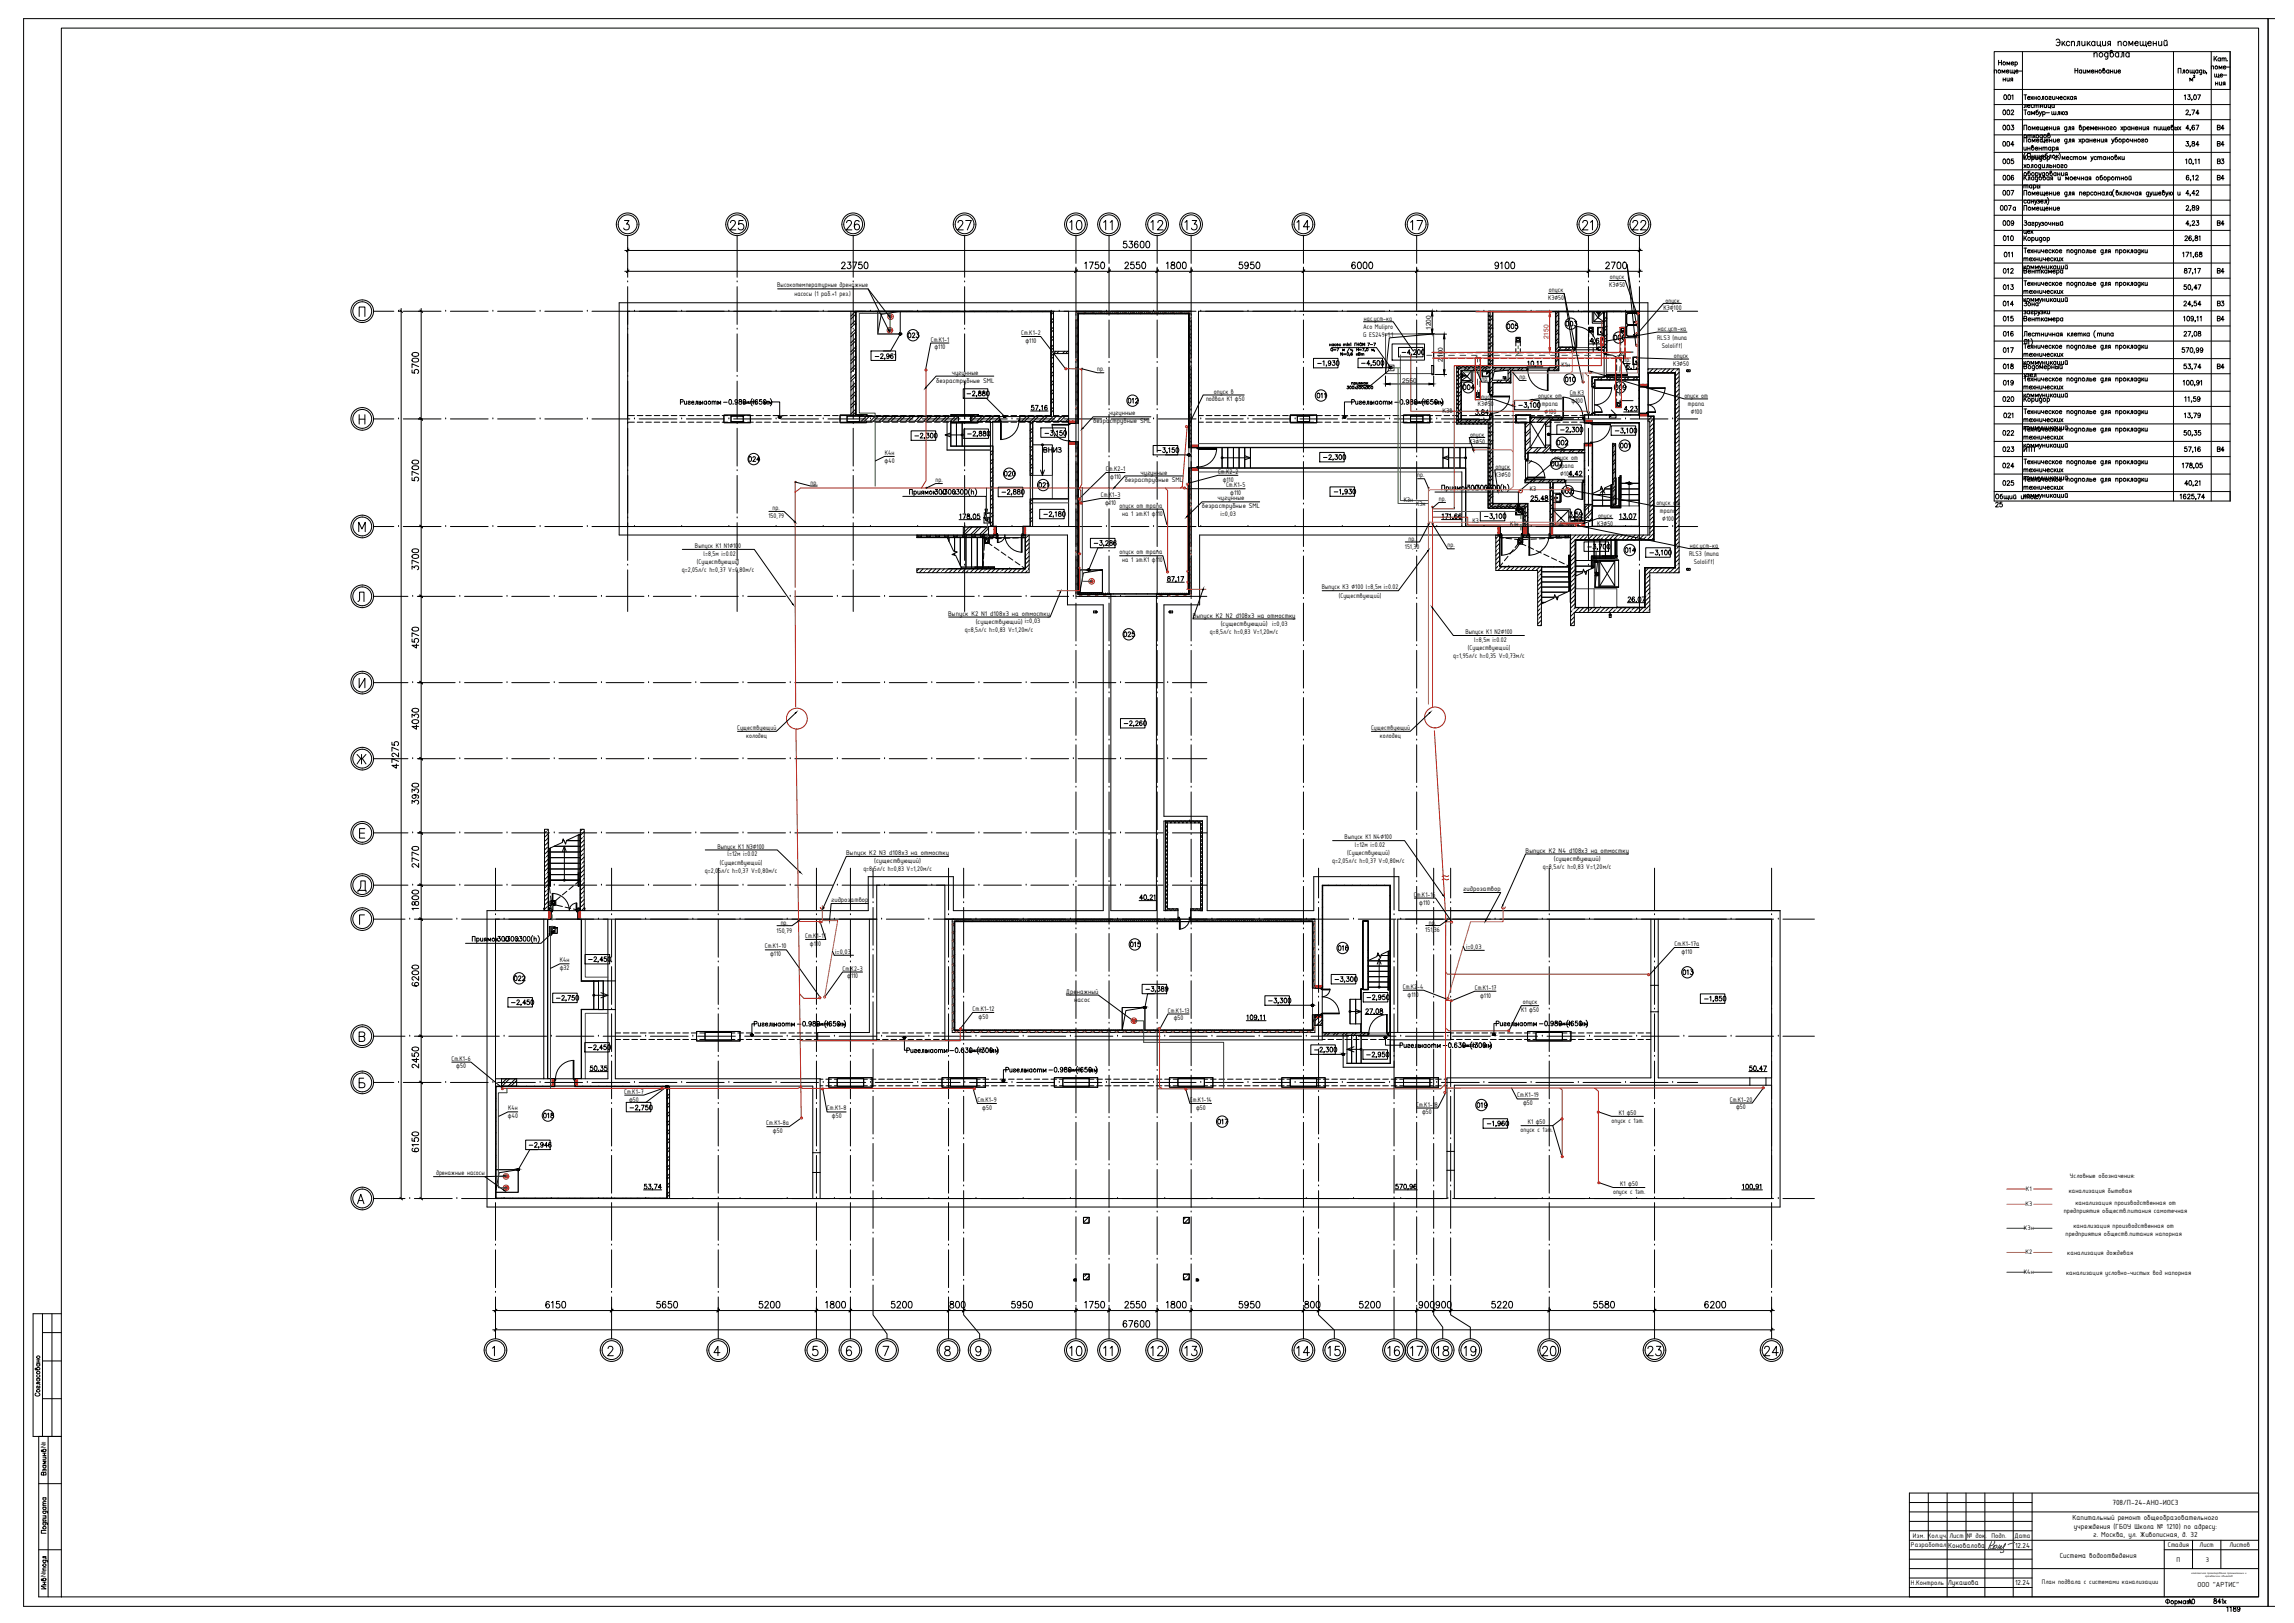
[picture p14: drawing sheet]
<svg xmlns="http://www.w3.org/2000/svg" width="1189mm" height="841mm" viewBox="0 0 1189 841" stroke-linecap="round" stroke-linejoin="round" font-family="sans-serif">
<defs><g id="words">
<g font-size="8.8">
<text x="377" y="120">25</text>
<text x="438" y="120">26</text>
<text x="495" y="120">27</text>
<text x="554" y="120">10</text>
<text x="595" y="120">12</text>
<text x="613" y="120">13</text>
<text x="671" y="120">14</text>
<text x="730" y="120">17</text>
<text x="819" y="120">21</text>
<text x="845" y="120">22</text>
<text x="554" y="704">10</text>
<text x="595" y="704">12</text>
<text x="613" y="704">13</text>
<text x="671" y="704">14</text>
<text x="688" y="704">15</text>
<text x="718" y="704">16</text>
<text x="730" y="704">17</text>
<text x="744" y="704">18</text>
<text x="758" y="704">19</text>
<text x="798" y="704">20</text>
<text x="853" y="704">23</text>
<text x="913" y="704">24</text>
</g>
<g font-size="7.9">
<text x="577" y="120" transform="rotate(-90 577 120)">11</text>
<text x="577" y="704" transform="rotate(-90 577 704)">11</text>
</g>
<g font-size="7.1">
<text x="581" y="130">53600</text>
<text x="435" y="140">23750</text>
<text x="561" y="140">1750</text>
<text x="582" y="140">2550</text>
<text x="604" y="140">1800</text>
<text x="641" y="140">5950</text>
<text x="700" y="140">6000</text>
<text x="774" y="140">9100</text>
<text x="831" y="140">2700</text>
<text x="208" y="399" transform="rotate(-90 208 399)">47275</text>
<text x="282" y="679">6150</text>
<text x="339" y="679">5650</text>
<text x="393" y="679">5200</text>
<text x="427" y="679">1800</text>
<text x="461" y="679">5200</text>
<text x="491" y="679">800</text>
<text x="523" y="679">5950</text>
<text x="561" y="679">1750</text>
<text x="582" y="679">2550</text>
<text x="604" y="679">1800</text>
<text x="641" y="679">5950</text>
<text x="675" y="679">800</text>
<text x="703" y="679">5200</text>
<text x="734" y="679">900</text>
<text x="743" y="679">900</text>
<text x="772" y="679">5220</text>
<text x="825" y="679">5580</text>
<text x="883" y="679">6200</text>
<text x="581" y="689">67600</text>
</g>
<g font-size="6.6">
<text x="218" y="195" transform="rotate(-90 218 195)">5700</text>
<text x="218" y="250" transform="rotate(-90 218 250)">5700</text>
<text x="218" y="296" transform="rotate(-90 218 296)">3700</text>
<text x="218" y="337" transform="rotate(-90 218 337)">4570</text>
<text x="218" y="379" transform="rotate(-90 218 379)">4030</text>
<text x="218" y="418" transform="rotate(-90 218 418)">3930</text>
<text x="218" y="451" transform="rotate(-90 218 451)">2770</text>
<text x="218" y="473" transform="rotate(-90 218 473)">1800</text>
<text x="218" y="512" transform="rotate(-90 218 512)">6200</text>
<text x="218" y="555" transform="rotate(-90 218 555)">2450</text>
<text x="218" y="598" transform="rotate(-90 218 598)">6150</text>
</g>
<g font-size="6.2">
<text x="1048" y="110">Помещение</text>
<text x="726" y="185">-4,200</text>
<text x="705" y="191">-4,500</text>
<text x="500" y="207">-2,880</text>
<text x="501" y="228">-2,880</text>
<text x="808" y="225">-2,300</text>
<text x="473" y="229">-2,300</text>
<text x="685" y="240">-2,300</text>
<text x="518" y="258">-2,880</text>
<text x="690" y="258">-1,930</text>
<text x="768" y="270">-3,100</text>
<text x="566" y="284">-3,286</text>
<text x="822" y="286">-3,700</text>
<text x="854" y="289">-3,100</text>
<text x="304" y="500">-2,450</text>
<text x="593" y="515">-3,389</text>
<text x="691" y="510">-3,300</text>
<text x="288" y="520">-2,750</text>
<text x="657" y="521">-3,300</text>
<text x="708" y="520">-2,950</text>
<text x="264" y="522">-2,450</text>
<text x="681" y="547">-2,300</text>
<text x="707" y="549">-2,950</text>
<text x="326" y="577">-2,750</text>
<text x="770" y="585">-1,960</text>
<text x="273" y="596">-2,946</text>
</g>
<g font-size="5.7">
<text x="1075" y="39">Наименование</text>
<text x="1038" y="53">001</text>
<text x="1037" y="61">002</text>
<text x="1037" y="68">003</text>
<text x="1148" y="68">В4</text>
<text x="1037" y="77">004</text>
<text x="1148" y="77">В4</text>
<text x="1037" y="86">005</text>
<text x="1148" y="86">В3</text>
<text x="1037" y="95">006</text>
<text x="1148" y="95">В4</text>
<text x="1037" y="102">007</text>
<text x="1036" y="110">007а</text>
<text x="1037" y="118">009</text>
<text x="1148" y="118">В4</text>
<text x="1037" y="126">010</text>
<text x="1038" y="134">011</text>
<text x="1037" y="143">012</text>
<text x="1148" y="143">В4</text>
<text x="1037" y="151">013</text>
<text x="1037" y="160">014</text>
<text x="1148" y="160">В3</text>
<text x="1037" y="168">015</text>
<text x="1148" y="168">В4</text>
<text x="780" y="171">005</text>
<text x="811" y="170">003</text>
<text x="470" y="176">023</text>
<text x="836" y="177">006</text>
<text x="1037" y="175">016</text>
<text x="1037" y="184">017</text>
<text x="1037" y="192">018</text>
<text x="1148" y="192">В4</text>
<text x="810" y="199">010</text>
<text x="1037" y="201">019</text>
<text x="682" y="207">011</text>
<text x="1037" y="209">020</text>
<text x="352" y="211">Ригель</text>
<text x="388" y="211">=650</text>
<text x="584" y="210">012</text>
<text x="700" y="211">Ригель</text>
<text x="736" y="211">=650</text>
<text x="1038" y="218">021</text>
<text x="1037" y="227">022</text>
<text x="806" y="232">002</text>
<text x="839" y="233">001</text>
<text x="540" y="236">ВНИЗ</text>
<text x="1037" y="235">023</text>
<text x="1048" y="235">ИТП</text>
<text x="1148" y="235">В4</text>
<text x="387" y="240">024</text>
<text x="803" y="243">007</text>
<text x="1037" y="244">024</text>
<text x="520" y="248">020</text>
<text x="538" y="254">021</text>
<text x="760" y="255">300</text>
<text x="764" y="255">300</text>
<text x="841" y="288">014</text>
<text x="581" y="331">025</text>
<text x="257" y="489">300</text>
<text x="262" y="489">300</text>
<text x="585" y="492">015</text>
<text x="266" y="509">022</text>
<text x="871" y="506">013</text>
<text x="390" y="533">Ригель</text>
<text x="426" y="533">=650</text>
<text x="811" y="533">=650</text>
<text x="725" y="544">Ригель</text>
<text x="761" y="544">=300</text>
<text x="469" y="547">Ригель</text>
<text x="505" y="547">=300</text>
<text x="520" y="557">Ригель</text>
<text x="556" y="557">=650</text>
<text x="764" y="575">019</text>
<text x="281" y="581">018</text>
<text x="630" y="583">017</text>
<text x="22" y="725" transform="rotate(-90 22 725)">Согласовано</text>
<text x="25" y="757" transform="rotate(-90 25 757)">инв</text>
<text x="25" y="766" transform="rotate(-90 25 766)">Взам</text>
<text x="26" y="786" transform="rotate(-90 26 786)">дата</text>
<text x="26" y="815" transform="rotate(-90 26 815)">подл</text>
<text x="25" y="824" transform="rotate(-90 25 824)">Инв</text>
<text x="1147" y="832">841</text>
</g>
<g font-size="5.7" fill="#2eb800">
<text x="757" y="203">004</text>
<text x="836" y="203">009</text>
</g>
<g font-size="5.7" fill="#b82e00">
<text x="808" y="257">007</text>
<text x="775" y="533">Ригель</text>
</g>
<g font-size="5.3">
<text x="484" y="257">300</text>
<text x="489" y="257">300</text>
<text x="1037" y="253">025</text>
<text x="693" y="494">016</text>
<text x="1153" y="836">1189</text>
</g>
<g font-size="4.9">
<text x="400" y="533">на</text>
<text x="404" y="533">отм</text>
<text x="434" y="533">мм</text>
<text x="479" y="547">на</text>
<text x="483" y="547">отм</text>
<text x="513" y="547">мм</text>
</g>
<g font-size="4.4">
<text x="362" y="211">на</text>
<text x="366" y="211">отм</text>
<text x="385" y="211">риг</text>
<text x="395" y="211">мм</text>
<text x="710" y="211">на</text>
<text x="714" y="211">отм</text>
<text x="732" y="211">риг</text>
<text x="743" y="211">мм</text>
<text x="487" y="257">х</text>
<text x="423" y="533">риг</text>
<text x="785" y="533">на</text>
<text x="789" y="533">отм</text>
<text x="807" y="533">риг</text>
<text x="818" y="533">мм</text>
<text x="735" y="544">на</text>
<text x="739" y="544">отм</text>
<text x="757" y="544">риг</text>
<text x="768" y="544">мм</text>
<text x="502" y="547">риг</text>
<text x="531" y="557">на</text>
<text x="535" y="557">отм</text>
<text x="553" y="557">риг</text>
<text x="564" y="557">мм</text>
</g>
<text font-size="4.2" x="1095" y="780">708/П-24-АНО-ИОС3</text>
<g font-size="4.1">
<text x="1074" y="787">Капитальный ремонт общеобразовательного</text>
<text x="1075" y="792">учреждения (ГБОУ Школа № 1210) по адресу:</text>
<text x="1085" y="797">г. Москва, ул. Живописная, д. 32</text>
<text x="1010" y="802">Коновалова</text>
<text x="1044" y="802">12.24</text>
<text x="1067" y="807">Система водоотведения</text>
<text x="1009" y="821">Лукашова</text>
<text x="1044" y="821">12.24</text>
<text x="1139" y="822">ООО &quot;АРТИС&quot;</text>
</g>
<text font-size="4" x="21" y="788">и</text>
<g font-size="3.8">
<text x="403" y="149">Высокотемпературные дренажные</text>
<text x="834" y="149">К3∅50</text>
<text x="834" y="145">опуск</text>
<text x="412" y="153">насосы (1 раб.+1 рез.)</text>
<text x="802" y="156">К3∅50</text>
<text x="803" y="152">опуск</text>
<text x="862" y="161">К3∅100</text>
<text x="863" y="157">опуск</text>
<text x="707" y="166">нас.уст-ка</text>
<text x="529" y="174">Ст.К1-2</text>
<text x="706" y="170">Aco Mulipro</text>
<text x="859" y="172">нас.уст-ка</text>
<text x="482" y="177">Ст.К1-1</text>
<text x="531" y="178">ф110</text>
<text x="706" y="174">G ES249-1.1</text>
<text x="859" y="176">RLS3 (типа</text>
<text x="484" y="181">ф110</text>
<text x="861" y="180">Sololift)</text>
<text x="867" y="186">опуск</text>
<text x="809" y="190">K1н</text>
<text x="841" y="188">пр.</text>
<text x="867" y="190">К3∅50</text>
<text x="493" y="194">чугунные</text>
<text x="569" y="192">пр.</text>
<text x="768" y="197">пр.</text>
<text x="787" y="196">пр.</text>
<text x="485" y="198">безраструбные SML</text>
<text x="629" y="204">опуск в</text>
<text x="625" y="208">подвал К1 ф50</text>
<text x="766" y="207">опуск</text>
<text x="797" y="206">опуск от</text>
<text x="813" y="205">Ст.К3</text>
<text x="814" y="209">ф100</text>
<text x="873" y="206">опуск от</text>
<text x="575" y="215">чугунные</text>
<text x="748" y="214">К3в</text>
<text x="766" y="211">К3∅50</text>
<text x="799" y="210">трапа</text>
<text x="800" y="214">∅100</text>
<text x="875" y="210">трапа</text>
<text x="876" y="214">∅100</text>
<text x="566" y="219">безраструбные SML</text>
<text x="762" y="226">опуск</text>
<text x="761" y="230">К3∅50</text>
<text x="458" y="240">ф40</text>
<text x="459" y="236">К4н</text>
<text x="805" y="239">опуск от</text>
<text x="573" y="244">Ст.К2-1</text>
<text x="591" y="246">чугунные</text>
<text x="631" y="246">Ст.К2-2</text>
<text x="775" y="243">опуск</text>
<text x="807" y="243">трапа</text>
<text x="420" y="251">пр.</text>
<text x="485" y="250">пр.</text>
<text x="575" y="248">ф110</text>
<text x="583" y="250">безраструбные SML</text>
<text x="634" y="250">ф110</text>
<text x="734" y="247">пр.</text>
<text x="775" y="247">К3∅50</text>
<text x="809" y="247">∅100</text>
<text x="570" y="258">Ст.К1-3</text>
<text x="635" y="253">Ст.К1-5</text>
<text x="638" y="257">ф110</text>
<text x="793" y="255">K3</text>
<text x="573" y="262">ф110</text>
<text x="580" y="263">опуск от трапа</text>
<text x="623" y="263">безраструбные SML</text>
<text x="631" y="259">чугунные</text>
<text x="727" y="260">K3н</text>
<text x="734" y="262">K3н</text>
<text x="746" y="260">пр.</text>
<text x="858" y="262">опуск от</text>
<text x="398" y="269">150,79</text>
<text x="400" y="264">пр.</text>
<text x="582" y="267">на 1 эт.К1 ф110</text>
<text x="828" y="268">опуск</text>
<text x="860" y="266">трапа</text>
<text x="763" y="271">K3</text>
<text x="783" y="273">K1н</text>
<text x="828" y="272">К3∅50</text>
<text x="861" y="270">∅100</text>
<text x="730" y="280">пр.</text>
<text x="360" y="284">Выпуск К1 N1∅100</text>
<text x="580" y="287">опуск от трапа</text>
<text x="728" y="284">151,30</text>
<text x="750" y="284">пр.</text>
<text x="876" y="284">нас.уст-ка</text>
<text x="361" y="292">(Существующий)</text>
<text x="365" y="288">l=8,5м i=0.02</text>
<text x="582" y="291">на 1 эт.К1 ф110</text>
<text x="875" y="288">RLS3 (типа</text>
<text x="878" y="292">Sololift)</text>
<text x="353" y="296">q=2,05л/с h=0,37 V=0,80м/c</text>
<text x="685" y="305">Выпуск К3 ∅100 l=8,5м i=0.02</text>
<text x="694" y="310">(Существующий)</text>
<text x="491" y="319">Выпуск К2 N1 d108х3 на отмостку</text>
<text x="506" y="323">(существующий) i=0,03</text>
<text x="618" y="320">Выпуск К2 N2 d108х3 на отмостку</text>
<text x="500" y="327">q=8,5л/с h=0,83 V=1,20м/c</text>
<text x="627" y="328">q=8,5л/с h=0,83 V=1,20м/c</text>
<text x="633" y="324">(существующий) i=0,03</text>
<text x="760" y="329">Выпуск К1 N2∅100</text>
<text x="764" y="333">l=8,5м i=0.02</text>
<text x="753" y="341">q=1,95л/с h=0,35 V=0,73м/c</text>
<text x="761" y="337">(Существующий)</text>
<text x="382" y="379">Существующий</text>
<text x="387" y="383">колодец</text>
<text x="711" y="379">Существующий</text>
<text x="715" y="383">колодец</text>
<text x="697" y="435">Выпуск К1 N4∅100</text>
<text x="372" y="440">Выпуск К1 N3∅100</text>
<text x="377" y="444">l=12м i=0.02</text>
<text x="439" y="443">Выпуск К2 N3 d108х3 на отмостку</text>
<text x="698" y="443">(Существующий)</text>
<text x="702" y="439">l=12м i=0.02</text>
<text x="791" y="442">Выпуск К2 N4 d108х3 на отмостку</text>
<text x="373" y="448">(Существующий)</text>
<text x="453" y="447">(существующий)</text>
<text x="690" y="447">q=2,05л/с h=0,37 V=0,80м/c</text>
<text x="805" y="446">(существующий)</text>
<text x="365" y="452">q=2,05л/с h=0,37 V=0,80м/c</text>
<text x="447" y="451">q=8,5л/с h=0,83 V=1,20м/c</text>
<text x="800" y="450">q=8,5л/с h=0,83 V=1,20м/c</text>
<text x="758" y="462">гидрозатвор</text>
<text x="431" y="467">гидрозатвор</text>
<text x="733" y="465">Ст.К1-16</text>
<text x="735" y="469">ф110</text>
<text x="405" y="479">пр.</text>
<text x="741" y="479">пр.</text>
<text x="402" y="483">150,79</text>
<text x="739" y="483">151,36</text>
<text x="396" y="491">Ст.К1-10</text>
<text x="417" y="486">Ст.К1-11</text>
<text x="420" y="490">ф110</text>
<text x="868" y="490">Ст.К1-17а</text>
<text x="399" y="496">ф110</text>
<text x="871" y="494">ф110</text>
<text x="290" y="499">К4н</text>
<text x="290" y="503">ф32</text>
<text x="437" y="503">Ст.К2-3</text>
<text x="439" y="507">ф110</text>
<text x="552" y="515">Дренажный</text>
<text x="727" y="512">Ст.К2-4</text>
<text x="764" y="513">Ст.К1-17</text>
<text x="557" y="519">насос</text>
<text x="729" y="516">ф110</text>
<text x="767" y="517">ф110</text>
<text x="789" y="520">опуск</text>
<text x="504" y="524">Ст.К1-12</text>
<text x="507" y="528">ф50</text>
<text x="605" y="525">Ст.К1-13</text>
<text x="788" y="524">К1 ф50</text>
<text x="608" y="529">ф50</text>
<text x="234" y="550">Ст.К1-6</text>
<text x="236" y="554">ф50</text>
<text x="324" y="567">Ст.К1-7</text>
<text x="786" y="569">Ст.К1-19</text>
<text x="263" y="575">К4н</text>
<text x="326" y="571">ф50</text>
<text x="429" y="575">Ст.К1-8</text>
<text x="507" y="571">Ст.К1-9</text>
<text x="509" y="575">ф50</text>
<text x="617" y="571">Ст.К1-14</text>
<text x="620" y="575">ф50</text>
<text x="734" y="573">Ст.К1-18</text>
<text x="789" y="573">ф50</text>
<text x="896" y="571">Ст.К1-20</text>
<text x="900" y="575">ф50</text>
<text x="263" y="580">ф40</text>
<text x="431" y="580">ф50</text>
<text x="737" y="578">ф50</text>
<text x="835" y="582">опуск c 1эт.</text>
<text x="839" y="578">К1 ф50</text>
<text x="397" y="583">Ст.К1-8а</text>
<text x="401" y="587">ф50</text>
<text x="788" y="587">опуск c 1эт.</text>
<text x="792" y="583">К1 ф50</text>
<text x="226" y="609">дренажные насосы</text>
<text x="840" y="615">К1 ф50</text>
<text x="836" y="619">опуск c 1эт.</text>
<text x="991" y="797">Изм. Кол.уч.</text>
<text x="1010" y="797">Лист</text>
<text x="1019" y="797">№ док.</text>
<text x="1032" y="797">Подп.</text>
<text x="1044" y="797">Дата</text>
<text x="990" y="801">Разработал</text>
<text x="1123" y="802">Стадия</text>
<text x="1140" y="802">Лист</text>
<text x="1155" y="802">Листов</text>
<text x="1128" y="809">П</text>
<text x="1143" y="809">3</text>
<text x="990" y="821">Н.Контроль</text>
</g>
<g font-size="3.6">
<text x="633" y="267">i=0,03</text>
<text x="760" y="492">i=0,03</text>
<text x="433" y="495">i=0,03</text>
<text x="1073" y="610">Условные обозначения:</text>
<text x="1050" y="617">К1</text>
<text x="1072" y="618">канализация бытовая</text>
<text x="1050" y="625">К3</text>
<text x="1070" y="628">предприятия обществ.питания самотечная</text>
<text x="1076" y="625">канализация производственная от</text>
<text x="1049" y="637">К3н</text>
<text x="1070" y="640">предприятия обществ.питания напорная</text>
<text x="1075" y="636">канализация производственная от</text>
<text x="1050" y="650">К2</text>
<text x="1071" y="650">канализация дождевая</text>
<text x="1049" y="660">К4н</text>
<text x="1071" y="660">канализация условно-чистых вод напорная</text>
<text x="1058" y="821">План подвала с системами канализации</text>
</g>
<g font-size="3.4">
<text x="742" y="171" transform="rotate(-90 742 171)">1200</text>
<text x="748" y="187" transform="rotate(-90 748 187)">2100</text>
<text x="727" y="198">2550</text>
<text x="24" y="750" transform="rotate(-90 24 750)">№</text>
<text x="24" y="817" transform="rotate(-90 24 817)">№</text>
</g>
<text font-size="3.4" fill="#f00" x="803" y="176" transform="rotate(-90 803 176)">2150</text>
<g font-size="3.1">
<text x="760" y="544">.</text>
<text x="23" y="753">.</text>
<text x="23" y="759">.</text>
<text x="23" y="809">.</text>
</g>
<g font-size="2.6">
<text x="387" y="210">.</text>
<text x="735" y="210">.</text>
<text x="426" y="532">.</text>
<text x="810" y="532">.</text>
<text x="505" y="546">.</text>
<text x="23" y="789">.</text>
<text x="23" y="820">.</text>
</g>
<g font-size="1.5">
<text x="1136" y="816">комплексное проектирование промышленных и</text>
<text x="1143" y="817">гражданских объектов</text>
</g>
</g></defs>
<path d="M12 10h1163v822h-1163zM1179 10h-4v822h4M1156 27v19M27 681v63" fill="none" stroke="#000" stroke-width=".52"/>
<g fill="none" stroke="#000" stroke-width=".52">
<path d="M32 15h1139v812h-1139zM22 691h10M22 681v63M32 681h-15v63h15M22 705h10M22 725h10M20 744v83h12M25 744v83M20 769h12M23 789a.7 .7 0 0 0 0 1 .7 .7 0 0 0 1 0 .7 .7 0 0 0-1-1M24 793h-3v2h3M20 803h12"/>
<path d="M1123 829v2M1127 830a.7 .7 0 0 1 1 0 .7 .7 0 0 1 0 1 .7 .7 0 0 1-1 0M1127 829v3M1129 831v-2l1 2 1-2v2M1133 830a.7 .7 0 0 0-1 0 .7 .7 0 0 0 0 1 .7 .7 0 0 0 1 0M1133 829v2M1133 830h1v1M1134 830h1M1134 830h1l1 1-1-2-1 2"/>
<circle cx="23" cy="792" r=".8"/>
<circle cx="1123" cy="830" r="1"/>
<circle cx="1126" cy="830" r=".8"/>
<circle cx="1137" cy="830" r="1.1"/>
</g>
<g fill="none" stroke="#000" stroke-width=".52">
<path d="M990 774h181v53h-181zM990 779h63M999 774v24M1009 774v53M1019 774v24M1029 774v53M1043 774v53M1053 774v53M990 788h63M990 783h181M990 793h63M990 798h181"/>
<path d="M1122 798v29M1136 798v15M1151 798v15M990 813h181M990 803h63M990 818h63M990 808h63M1122 803h49M990 823h63"/>
</g>
<g fill="none" stroke="#000" stroke-width=".52">
<path d="M1033 27h123v233h-123zM1048 27v228M1126 27v233M1146 27v233M1033 54h123M1033 46h123M1033 79h123M1033 70h123M1033 62h123M1033 96h123M1033 88h123M1033 119h123"/>
<path d="M1033 112h123M1033 104h123M1033 136h123M1033 127h123M1033 153h123M1033 144h123M743 173l-23 2-2 19M788 179v-2h-2v2M823 176v3M826 174v-2h-3v2M826 176v3M1033 177h123"/>
<path d="M1033 169h123M1033 161h123M746 183h-3v3h3M747 186h3M747 183h3M752 186h2M752 183h2M756 186h3M756 183h3M760 183h3M760 186h3M765 189v3"/>
<path d="M765 193v3M765 183h3M767 186v1M767 189v3M767 193v3M768 186h-3v1M769 186h3M769 183h3M774 186h2M774 183h2M778 186h3M778 183h3"/>
<path d="M782 186h3M782 183h3M786 181v2h4M787 186h3M788 181v2M791 183h3M791 186h3M796 186h2M796 183h2M800 186h3M800 183h3M804 186h3"/>
<path d="M804 183h3M809 186h3M809 183h3M813 186h3M813 183h3M818 183h3M818 186h3M822 186h3M823 180v3M826 180v3h-4M826 183h3M826 186h3"/>
<path d="M831 186h3M831 183h3M835 183h3M838 186v2M838 189v3M838 193v3M840 180v3h2v3h-7M840 186v2M840 189v3M840 193v3M842 180v3h-2M1033 194h123"/>
<path d="M1033 186h123M325 215h4M325 219h4M330 215h3M330 219h3M335 215h3M335 219h3M339 215h3M339 219h3M343 215h3M343 219h3M348 215h3"/>
<path d="M348 219h3M352 215h3M352 219h3M357 215h3M357 219h3M361 215h3M361 219h3M365 215h3M365 219h3M370 215h3M370 219h3M374 215h3"/>
<path d="M374 219h3M379 215h3M379 219h3M383 215h3M383 219h3M387 215h3M387 219h3M392 215h3M392 219h3M396 215h3M396 219h3M401 215h3"/>
<path d="M401 219h3M405 215h3M405 219h3M409 215h3M409 219h3M414 215h3M414 219h3M418 215h3M418 219h3M423 215h3M423 219h3M427 215h3"/>
<path d="M427 219h3M431 215h3M431 219h3M436 215h3M436 219h3M440 215h3M440 219h3M445 215h3M445 219h3M449 215h3M449 219h3M453 215h3"/>
<path d="M453 219h3M458 215h3M458 219h3M462 215h3M462 219h3M467 215h3M467 219h3M471 215h3M471 219h3M475 215h3M475 219h3M480 215h3"/>
<path d="M480 219h3M484 215h3M484 219h3M489 215h3M489 219h3M493 215h3M493 219h3M498 215h2M498 219h2M502 215h3M502 219h3M506 215h3"/>
<path d="M506 219h3M511 215h3M511 219h3M515 215h3M515 219h3M520 215h2M520 219h2M524 215h3M524 219h3M528 215h3M528 219h3M533 215h3"/>
<path d="M533 219h3M537 215h3M537 219h3M542 215h2M542 219h2M546 215h3M546 219h3M550 215h4M550 219h4M621 215h3M621 219h3M625 215h3"/>
<path d="M625 219h3M629 215h3M629 219h3M634 215h3M634 219h3M638 215h3M638 219h3M643 215h3M643 219h3M647 215h3M647 219h3M652 215h2"/>
<path d="M652 219h2M656 215h3M656 219h3M660 215h3M660 219h3M665 215h3M665 219h3M669 215h3M669 219h3M674 215h2M674 219h2M678 215h3"/>
<path d="M678 219h3M682 215h3M682 219h3M687 215h3M687 219h3M691 215h3M691 219h3M696 215h2M696 219h2M700 215h3M700 219h3M704 215h3"/>
<path d="M704 219h3M709 215h3M709 219h3M713 215h3M713 219h3M718 215h2M718 219h2M722 215h3M722 219h3M726 215h3M726 219h3M731 215h3"/>
<path d="M731 219h3M735 215h3M735 219h3M740 215h2M740 219h2M744 215h3M744 219h3M748 215h3M748 219h3M753 215h3M753 219h3M757 215h3"/>
<path d="M757 219h3M762 215h2M762 219h2M766 215h3M766 219h3M770 215h3M770 219h3M775 215h3M775 219h3M779 215h3M779 219h3M784 215h3"/>
<path d="M784 219h3M788 215h3M788 219h3M792 215h3M792 219h3M793 219l8 13v-13l-8 13M797 215h3M797 219h3M801 215h3M801 219h3M806 215h3M806 219h3"/>
<path d="M810 215h3M814 215h3M819 215h2M838 207v2h2v-2M838 202v3M840 202v3M1033 220h123M1033 211h123M1033 203h123M1033 237h123M1033 229h123M1033 255h123v5"/>
<path d="M1033 246h123M509 279h1M515 279h-2M519 279h-3M523 279h-3M528 279h-3M531 279h-2M777 279h2M780 279h3M785 279l2 1M792 279l-3 1M796 279h-3"/>
<path d="M801 279h-3M805 279h-3M809 279h-2M814 279h-3M510 291l-1 4M510 287v3M510 282v3M513 282l1 1M515 284l3 1M519 286l2 2M522 289l3 1M526 291l3 2"/>
<path d="M530 294l1 1M779 292l-2 1M782 288l-2 3M784 285l-2 2M787 282l-2 2M789 282l2 1M792 283l3 2M796 285l3 2M800 287l3 1M804 289l3 1M808 291l3 1M812 293l2 1"/>
<path d="M284 456l1 2M285 460v3M297 459l-2 2M301 456l-3 2M285 464l1 3M286 469l-2 3M288 469l3 1M290 465l-2 2M293 470l3 1M294 462l-3 2M297 471l4 1M319 535h3"/>
<path d="M319 539h3M323 535h3M323 539h3M327 535h3M327 539h3M332 535h3M332 539h3M336 535h3M336 539h3M341 539h3M341 535h3M345 539h3"/>
<path d="M345 535h3M349 539h3M349 535h3M354 539h3M354 535h3M358 539h3M358 535h3M363 539h2M363 535h2M379 535h2M379 539h2M382 535h3"/>
<path d="M382 539h3M387 535h3M387 539h3M391 535h3M391 539h3M396 535h2M396 539h2M400 535h3M400 539h3M404 535h3M404 539h3M409 535h3"/>
<path d="M409 539h3M413 535h3M413 539h3M418 535h2M418 539h2M422 535h2M422 539h2M454 535h2M454 539h2M457 535h3M457 539h3M462 535h3"/>
<path d="M462 539h3M466 535h3M466 539h3M471 535h2M471 539h2M475 535h3M475 539h3M479 535h3M479 539h3M484 535h3M484 539h3M488 535h2"/>
<path d="M488 539h2M685 539h2M688 539h3M693 539h3M697 539h3M701 539h3M706 539h3M710 539h3M715 539h3M719 539h2M752 535h1M752 539h1"/>
<path d="M755 535h3M755 539h3M759 535h3M764 535h3M768 535h3M772 535h3M772 539h3M777 535h3M777 539h3M781 535h3M781 539h3M786 535h3"/>
<path d="M786 539h3M790 535h3M790 539h3M794 535h2M794 539h2M810 535h2M810 539h2M814 535h2M814 539h2M818 535h3M818 539h3M822 535h3"/>
<path d="M822 539h3M827 535h3M827 539h3M831 535h3M831 539h3M836 535h2M836 539h2M840 535h3M840 539h3M844 535h3M844 539h3M849 535h3"/>
<path d="M849 539h3M853 535h3M853 539h3M425 559h2M428 559h3M432 559h2M448 559h2M451 559h3M455 559h3M460 559h3M464 559h3M469 559h3"/>
<path d="M473 559h3M477 559h3M482 559h3M486 559h3M491 559h2M506 559h2M509 559h3M514 559h3M518 559h3M523 559h3M527 559h3M531 559h3"/>
<path d="M536 559h3M540 559h3M545 559h3M549 559h2M564 559h3M568 559h3M573 559h3M577 559h3M582 559h3M586 559h3M590 559h3M595 559h3"/>
<path d="M599 559h3M604 559h3M608 559h2M624 559h2M627 559h3M632 559h3M636 559h3M641 559h2M645 559h3M649 559h3M654 559h3M658 559h3"/>
<path d="M663 559h2M667 559h2M682 559h2M686 559h3M690 559h3M695 559h3M699 559h3M703 559h3M708 559h3M712 559h3M717 559h3M721 559h3"/>
<path d="M725 559h2M741 559h2M744 559h3M748 559h2M425 563h2M428 563h3M432 563h2M448 563h2M451 563h3M455 563h3M460 563h3M464 563h3"/>
<path d="M469 563h3M473 563h3M477 563h3M482 563h3M486 563h3M491 563h2M506 563h2M509 563h3M514 563h3M518 563h3M523 563h3M527 563h3"/>
<path d="M531 563h3M536 563h3M540 563h3M545 563h3M549 563h2M564 563h3M568 563h3M573 563h3M577 563h3M582 563h3M586 563h3M590 563h3"/>
<path d="M595 563h3M599 563h3M604 563h3M608 563h2M624 563h2M627 563h3M632 563h3M636 563h3M641 563h2M645 563h3M649 563h3M654 563h3"/>
<path d="M658 563h3M663 563h2M667 563h2M682 563h2M686 563h3M690 563h3M695 563h3M699 563h3M703 563h3M708 563h3M712 563h3M717 563h3"/>
<path d="M721 563h3M725 563h2M741 563h2M744 563h3M748 563h2"/>
</g>
<g fill="none" stroke="#000" stroke-width=".52">
<path d="M1034 37l1-1v2M1034 36v2M1036 31v3M1036 32h1M1037 31v3M1038 38v-2v2l1-2v2M1040 37h1v-1a.7 .7 0 0 0-1 1 .7 .7 0 0 0 0 1 .7 .7 0 0 0 1 0M1040 34v-2l1 1 1-1v2M1042 36v2l1-1M1042 33h2a.7 .7 0 0 0-1-1 .7 .7 0 0 0-1 1l1 1 1-1M1043 36v2l1-1M1044 36v2"/>
<path d="M1044 32a.7 .7 0 0 1 1 0 .7 .7 0 0 1 0 1 .7 .7 0 0 1-1 0M1044 32v3M1045 37h1v-1a.7 .7 0 0 0-1 1 .7 .7 0 0 0 0 1 .7 .7 0 0 0 1 0M1046 37h2M1066 21v-1a1.6 1.6 0 0 1 2 2 1.6 1.6 0 0 1-2 2v-1M1066 22h2M1069 21v3M1069 22l1 2M1070 21l-1 2M1073 22a1 1 0 0 0-2 0 1 1 0 0 0 0 1 1 1 0 0 0 2 0M1073 22l1-1 1 1v2M1073 21v3"/>
<path d="M1076 24l1-1v-2h1v3M1079 21v3l2-1M1081 21v3M1082 21v3M1082 22l1 2M1083 21l-1 2M1085 28l2-1v3M1085 27v3M1086 22a1 1 0 0 0-2 0 1 1 0 0 0 0 1 1 1 0 0 0 2 0M1086 21v3M1087 21v3l1-1M1088 21l1 3"/>
<path d="M1090 21v3l1-1M1091 21v3M1092 28a1 1 0 0 0-1 0 1 1 0 0 0 0 1 1 1 0 0 0 1 0M1092 27v3l-1 1M1093 23l-1 1M1094 23h-1l-1-1 2-1v3M1094 27a1.1 1.1 0 0 1 1 2 1.1 1.1 0 0 1-1 0v-3l1 1-1 1M1098 22v-1l1 1v2M1098 21v3M1098 28a1 1 0 0 0-1 0 1 1 0 0 0 0 1 1 1 0 0 0 1 0M1098 27v3M1099 30l1-1v-2h1v3"/>
<path d="M1103 24v-3l1 2 1-2v3M1103 28a1 1 0 0 0-1 0 1 1 0 0 0 0 1 1 1 0 0 0 1 0M1103 27v3M1106 22h2a.9 .9 0 0 0-1-1 .9 .9 0 0 0-1 1l1 2 1-1M1109 21v3l2-1M1111 21v3l1-1M1112 21v3M1113 22h2a.9 .9 0 0 0-1-1 1.1 1.1 0 0 0-1 2l1 1 1-1M1116 23h2M1116 21v3M1118 21v3M1119 21v3l1-1"/>
<path d="M1120 21v3M1121 21l1 3 1-1M1122 21h1M1123 21v3M1129 38v-3h1v3M1131 38l1-2v2M1135 36v2l1-1M1136 36v2l1-1M1137 39v1M1137 36v2M1139 37a.7 .7 0 0 0-1 0 .7 .7 0 0 0 0 1 .7 .7 0 0 0 1 0M1139 36v2"/>
<path d="M1141 37v-1a.7 .7 0 0 0-1 1 .7 .7 0 0 0 0 1 .7 .7 0 0 0 1 0M1141 36v2l-1 1M1142 37h1v1h-1M1142 36v2M1144 38h-1M1146 35l1-1v2M1146 34v2M1147 29v3M1148 38v2l1-1M1148 30l1 2M1149 38v2l1-1M1149 29l-2 2"/>
<path d="M1150 38v2M1150 36v-2l1 1 1-1v2M1151 39h1a.7 .7 0 0 0-1-1 .6 .6 0 0 0 0 1v1h1M1151 30a.7 .7 0 0 0-1 0 .7 .7 0 0 0 0 1 .7 .7 0 0 0 1 0M1151 30v2M1152 30l1 2M1152 30v2M1152 39h2M1152 35h1a.6 .6 0 0 0 0-1 .7 .7 0 0 0-1 1l1 1v-1M1153 30h1v2M1154 35h2M1154 31h.1"/>
<path d="M1038 41h1M1038 40v2M1039 40v2M1040 40v2h1M1041 40v2M1042 41v1M1043 41h-1l1-1v2M1049 49h1M1049 57h1M1049 56v-2h1v2M1050 49v3M1050 57v2"/>
<path d="M1051 51h1a.7 .7 0 0 0-1-1 .6 .6 0 0 0 0 1v1l1-1M1051 55h1a.7 .7 0 0 0-1-1 .6 .6 0 0 0 0 1v1l1-1M1052 58a.7 .7 0 0 0-1 0 .7 .7 0 0 0 0 1 .7 .7 0 0 0 1 0M1052 58v1M1052 50l2 2M1053 59v-1l1 1v-1v1M1054 50l-2 2M1054 54a.7 .7 0 0 0-1 0 .7 .7 0 0 0 0 1 .7 .7 0 0 0 1 0M1054 51h1M1054 50v2M1055 55v-1l1 2M1055 54v2"/>
<path d="M1055 50v2M1056 55l1-1v2M1056 57l-1 1v1a.7 .7 0 0 0 1 0 .7 .7 0 0 0 0-1 .7 .7 0 0 0-1 0M1057 58v1l1-1M1057 59v1M1057 55h2M1057 54v2M1058 52l1-2v2M1059 58a.7 .7 0 0 1 1 0 .7 .7 0 0 1 0 1 .7 .7 0 0 1-1 0M1059 54v2M1059 58v2M1059 54l1 2 1-1"/>
<path d="M1060 58h2M1061 54v2M1061 54l1 2 1-1M1062 50h1l-1 1h1M1063 54v2M1063 58v1h1M1064 50v1h1M1064 58l1 1M1065 54a.7 .7 0 0 0-1 0 .7 .7 0 0 0 0 1 .7 .7 0 0 0 1 0M1065 54v2M1065 50v2M1065 58v1"/>
<path d="M1066 50v1h1M1066 59l1-1v1M1067 50v2M1068 51h1a.7 .7 0 0 0-1-1 .6 .6 0 0 0 0 1v1l1-1M1068 59h1a.7 .7 0 0 1 0-1 .7 .7 0 0 1 1 1 .6 .6 0 0 1-1 0M1068 58v1M1070 58h1v1M1071 50a.7 .7 0 0 0-1 0 .7 .7 0 0 0 0 1 .7 .7 0 0 0 1 0M1071 59h-1M1071 50v2M1072 51v1M1072 50l-1 1"/>
<path d="M1074 50a.7 .7 0 0 0-1 0 .7 .7 0 0 0 0 1 .7 .7 0 0 0 1 0M1074 50v2M1075 51v1M1076 51h-1v-1h1v2M1132 50l1-1v3M1133 58v-1a.7 .7 0 0 1 1 0 .7 .7 0 0 1 0 1l-1 1h1M1134 49h1l-1 1a.8 .8 0 0 1 1 1 .8 .8 0 0 1-1 0M1135 42v-2l1 2v-2v2M1135 59v1M1136 57h1l-1 2M1136 51v1M1139 49h1l-1 3"/>
<path d="M1140 59h-2l1-2v2M1148 43h1M1148 43v1M1149 43v1M1150 43v1h1M1151 43v1M1152 44h.1M1153 44l-1-1h1v1M1049 67v-2h1v2M1049 74v-3h1v3M1049 76v2l1-1M1050 79a2.7 2.7 0 0 0 0 4"/>
<path d="M1050 76v2M1051 77h1M1051 76v2M1051 70h1v1M1051 70v1M1052 70h1v1M1052 76v2M1053 67v-1l1 1 1-1v1M1053 74v-2l1 1 1-1v2M1053 76a.8 .8 0 0 1 1 1 .8 .8 0 0 1-1 1v-2l1-1-1 2M1054 70l1 1M1055 77h1v-1a.7 .7 0 0 0-1 1 .7 .7 0 0 0 0 1 .7 .7 0 0 0 1-1"/>
<path d="M1055 70l-1 1M1055 66h2a.7 .7 0 0 0-1 0 .7 .7 0 0 0 0 1 .7 .7 0 0 0 1 0M1055 73h2a.7 .7 0 0 0-1-1 .7 .7 0 0 0-1 1l1 1 1-1M1057 77h1M1057 76v2M1057 66v1h1M1057 72v2l1-1M1058 76v2M1058 70a.7 .7 0 0 0-1 0 .7 .7 0 0 0 0 1 .7 .7 0 0 0 1 0M1058 70v2h-1M1058 66l1 1M1058 72l1 2v-1"/>
<path d="M1059 77l1-1v2M1059 76v2M1059 66l1 2M1059 72l1 2M1060 77l1-1v2M1060 66h1a.7 .7 0 0 0-1 0 .7 .7 0 0 0 0 1 .7 .7 0 0 0 1 0M1060 73h1a.6 .6 0 0 0 0-1 .7 .7 0 0 0-1 1l1 1v-1M1061 80h-1v2a.7 .7 0 0 0 1 0 .7 .7 0 0 0 0-1 .7 .7 0 0 0-1 0M1062 70a.8 .8 0 0 1 1 1 1 1 0 0 1-2 0v-2h1l-1 1M1062 66h1M1062 66v1M1062 72v2"/>
<path d="M1062 73h1M1063 77a.7 .7 0 0 0-1-1 1 1 0 0 0 0 2 .7 .7 0 0 0 1-1M1063 76v2M1063 66v1M1063 72v2M1064 77a.7 .7 0 0 1 1-1 1 1 0 0 1 0 2 .7 .7 0 0 1-1-1M1064 76v3M1064 66v1h1M1064 72v2l1-1M1065 66v1M1065 72v2M1066 77v1"/>
<path d="M1066 73h1a.7 .7 0 0 0 0-1 .7 .7 0 0 0-1 1l1 1v-1M1067 67h-1M1067 77h-1v-1h1v2M1067 79a2.7 2.7 0 0 1 0 4M1067 67h-1v-1h1v1M1071 66a.7 .7 0 0 0-1 0 .7 .7 0 0 0 0 1 .7 .7 0 0 0 1 0M1071 66v2h-1M1071 72a.7 .7 0 0 0-1 0 .7 .7 0 0 0 0 1 .7 .7 0 0 0 1 0M1071 72v2h-1M1072 67v-1h1v1M1072 74v-2h1v2M1074 67h.1"/>
<path d="M1074 73v1M1075 67l-1-1h1v1M1075 73h-1v-1h1v2M1077 72l2 2M1078 66a.8 .8 0 0 1 1 1 .8 .8 0 0 1-1 0v-2v1M1079 72l-2 2M1079 72a.7 .7 0 0 1 1 0 .7 .7 0 0 1 0 1 .7 .7 0 0 1-1 0M1079 72v2M1080 66a.7 .7 0 0 1 1 0 .7 .7 0 0 1 0 1 .7 .7 0 0 1-1 0M1080 66v2M1081 66h2a.7 .7 0 0 0-1 0 .7 .7 0 0 0 0 1 .7 .7 0 0 0 1 0M1082 72a.7 .7 0 0 0-1 0 .7 .7 0 0 0 0 1 .7 .7 0 0 0 1 0"/>
<path d="M1082 72v2M1083 73h1M1083 72v2M1083 67v-1l1 1 1-1v1M1084 72v2M1085 73h1a.6 .6 0 0 0 0-1 .7 .7 0 0 0-1 1v1l1-1M1086 66h1a.7 .7 0 0 0-1 0 .7 .7 0 0 0 0 1 .7 .7 0 0 0 1 0M1087 73h1M1087 72v2M1088 66h1M1088 66v1M1088 72v2"/>
<path d="M1089 66v1M1089 72v2l1-1M1090 66h1M1090 66v1M1090 72v2M1091 66v1M1091 73v1M1092 73h-1v-1h1v2M1094 66h1l-1 1h1M1094 72l1 2 1-2M1095 74h-1M1097 71l-1 1v1a.7 .7 0 0 0 1 0 .7 .7 0 0 0 0-1 .7 .7 0 0 0-1 0"/>
<path d="M1099 66l1 1M1100 72a.7 .7 0 0 1 1 0 .7 .7 0 0 1 0 1 .7 .7 0 0 1-1 0M1100 72v2M1100 66l-1 1M1101 66a.7 .7 0 0 1 1 0 .7 .7 0 0 1 0 1 .7 .7 0 0 1-1 0M1101 66v2M1104 66a.7 .7 0 0 0-1 0 .7 .7 0 0 0 0 1 .7 .7 0 0 0 1 0M1104 66v1M1104 72v1h1M1105 66h1M1105 66v1M1105 72v2"/>
<path d="M1106 66v1M1106 72v2M1106 73h1M1107 66h1a.7 .7 0 0 0-1 0 .7 .7 0 0 0 0 1 .7 .7 0 0 0 1 0M1107 72v2M1109 66h1M1109 66v1M1110 66v1M1110 72h1l-1 1h1M1111 66v1h1M1112 66v1M1113 67h.1"/>
<path d="M1114 67l-1-1h1v1M1116 66h1l1 1M1116 66v1M1118 66v1h2M1120 66v1M1120 66v1h1M1121 66l1 1M1122 66l1 2M1123 66h1a.7 .7 0 0 0-1 0 .7 .7 0 0 0 0 1 .7 .7 0 0 0 1 0M1126 66a.8 .8 0 0 1 1 1 1 1 0 0 1-2 0v-2h1l-1 1M1127 66l1 1h-1M1127 66v1"/>
<path d="M1129 66v1M1129 66l1 1M1130 66l-1 1M1133 73h1v1a.8 .8 0 0 1 0 1 .8 .8 0 0 1-1 0M1134 66h-1l1-1v2M1135 76h.1M1135 67v1M1136 73v1a1 1 0 0 1 1 1 1 1 0 0 1 0 1h-1a1.1 1.1 0 0 1 0-2 1.1 1.1 0 0 1 1 0zM1137 65a1.1 1.1 0 0 0-1 1 1.1 1.1 0 0 0 1 1 .7 .7 0 0 0 0-1 .7 .7 0 0 0-1 0M1138 65h2l-1 2M1140 75h-2l1-2v3M1049 96h1v1"/>
<path d="M1049 80v3M1049 91v2M1049 96v1M1049 85l1 2M1049 81l1 2M1049 92l1 1M1050 96h1v1M1050 85l-1 2M1050 80l-1 2M1050 91l-1 1M1051 82v-2h1v2M1051 93v-1h1v1"/>
<path d="M1052 89h-1v2a.7 .7 0 0 0 1 0 .7 .7 0 0 0 0-1 .7 .7 0 0 0-1 0M1052 87l1-2h1v2M1053 81a.7 .7 0 0 1 1 0 .7 .7 0 0 1 0 1 .7 .7 0 0 1-1 0M1053 96a.7 .7 0 0 0-1 0 .7 .7 0 0 0 0 1 .7 .7 0 0 0 1 0M1053 81v3M1053 96v1M1053 80v2h1M1054 96a.7 .7 0 0 1 1 0 .7 .7 0 0 1 0 1 .7 .7 0 0 1-1 0M1054 96v2M1054 92a.7 .7 0 0 0-1 0 .7 .7 0 0 0 0 1 .7 .7 0 0 0 1 0M1054 92v1M1054 80v2"/>
<path d="M1055 81v2l1-1M1055 90a.7 .7 0 0 1 1 0 .7 .7 0 0 1 0 1 .7 .7 0 0 1-1 0M1055 89v3M1055 80v2h1M1056 97h1h-1M1056 96v1M1056 92a.7 .7 0 0 0-1 0 .7 .7 0 0 0 0 1 .7 .7 0 0 0 1 0M1056 92v2h-1M1056 81v2M1056 80v2h1M1057 89v2l1-2M1057 80v2"/>
<path d="M1057 96v1M1057 91v1M1057 99v2h1M1058 86a.7 .7 0 0 0-1 0 .7 .7 0 0 0 0 1 .7 .7 0 0 0 1 0M1058 85l-1 3M1058 81h1a.6 .6 0 0 0 0-1 .7 .7 0 0 0-1 1v1h1M1058 81a.7 .7 0 0 0-1 0 .7 .7 0 0 0 0 1 .7 .7 0 0 0 1 0M1058 81v2h-1M1058 85l1 2 1-1M1058 99l1 2M1059 92a.8 .8 0 0 1 1 1 .8 .8 0 0 1-1 0v-2v1M1059 99l1 2"/>
<path d="M1060 90a.7 .7 0 0 0-1 0 .7 .7 0 0 0 0 1 .7 .7 0 0 0 1 0M1060 89l-1 3M1060 85v2M1060 87l1-2v2M1061 81a.7 .7 0 0 1 1 0 .7 .7 0 0 1 0 1 .7 .7 0 0 1-1 0M1061 81v3M1062 82v-2h1v2M1062 92a.7 .7 0 0 0-1 0 .7 .7 0 0 0 0 1 .7 .7 0 0 0 1 0M1062 92v1M1062 99v2M1062 86h1v1h-1M1062 85v2"/>
<path d="M1063 89a.8 .8 0 0 1 1 1 1.1 1.1 0 0 1-2 1v-2h1l-1 1M1063 93h.1M1063 99v2M1064 93h-1v-1h1v1M1064 99v2h1M1064 86h1M1064 85v2M1065 85v2M1065 99v2M1066 90a.7 .7 0 0 0-1 0 .7 .7 0 0 0 0 1 .7 .7 0 0 0 1 0M1066 89v2M1066 80v2"/>
<path d="M1066 81a.7 .7 0 0 0-1 0 .7 .7 0 0 0 0 1 .7 .7 0 0 0 1 0M1066 81l1 1M1066 90h2M1067 92v1h1M1067 80l-1 2M1068 89v2M1068 92v1M1068 86l1-1-1 2h1M1068 89v2h2M1069 83v-2v1l1-1v2M1070 89v2M1071 93v-1v1l1-1v1"/>
<path d="M1071 91h-1M1071 82h1a.6 .6 0 0 0 0-1 .7 .7 0 0 0-1 1v1l1-1M1071 100a.7 .7 0 0 0-1 0 .7 .7 0 0 0 0 1 .7 .7 0 0 0 1 0M1071 99v3h-1M1071 91l-1-1 1-1v2M1074 81a.7 .7 0 0 0-1 0 .7 .7 0 0 0 0 1 .7 .7 0 0 0 1 0M1075 82l1-1v2M1075 81v2M1075 92h1a.6 .6 0 0 0-1 0v1h1M1076 82l1-1v2M1077 92v1l1-1M1078 100h1v1"/>
<path d="M1078 99v2M1078 92v1M1079 92h1M1079 92v1M1080 83v-2v1l1-1v2M1080 92v1M1082 100a.7 .7 0 0 1 1 0 .7 .7 0 0 1 0 1 .7 .7 0 0 1-1 0M1082 99v3M1082 92a.7 .7 0 0 0-1 0 .7 .7 0 0 0 0 1 .7 .7 0 0 0 1 0M1082 92v1M1083 93h.1M1084 81v2l1-2"/>
<path d="M1084 93h-1v-1h1v1M1084 83l-1 1M1085 100a.7 .7 0 0 0-1 0 .7 .7 0 0 0 0 1 .7 .7 0 0 0 1 0M1087 81a1 1 0 0 0-2 0 .7 .7 0 0 0 0 1 1 1 0 0 0 2 0M1087 82l1-1v2M1087 81v2M1087 99v2M1088 82l1-1v2M1089 99v2M1089 91h-1l1 2a.7 .7 0 0 0 1 0 .7 .7 0 0 0-1-1 .7 .7 0 0 0-1 0M1091 100a1 1 0 0 0-2 0 .7 .7 0 0 0 0 1 1 1 0 0 0 2 0M1091 99v2"/>
<path d="M1091 81a.7 .7 0 0 0-1 0 .7 .7 0 0 0 0 1 .7 .7 0 0 0 1 0M1091 81v2M1092 82h1M1092 81v2M1092 92a.7 .7 0 0 1 1 0 .7 .7 0 0 1 0 1 .7 .7 0 0 1-1 0M1092 92v2M1093 81v2M1094 100a.7 .7 0 0 0-1 0 .7 .7 0 0 0 0 1 .7 .7 0 0 0 1 0M1094 99v2M1096 98a2.6 2.6 0 0 0 0 4M1096 92h1v1M1096 92v1"/>
<path d="M1096 81a.8 .8 0 0 1 1 1 .8 .8 0 0 1-1 0v-1l1-1-1 1M1097 99a.8 .8 0 0 1 1 1 .8 .8 0 0 1-1 1v-2v1M1097 92h1v1M1098 81v2M1098 82l1 1M1099 99v2M1099 81l-1 1M1099 92h1M1099 92v1M1100 81v2l1-1M1100 99l-1 2M1100 92v1"/>
<path d="M1101 81v2M1102 99v2M1103 92v1h1M1104 91h.1M1104 92v1M1105 99v2l1-1M1106 99v2M1108 100a.7 .7 0 0 0-1 0 .7 .7 0 0 0 0 1 .7 .7 0 0 0 1 0M1108 99v2M1114 100h-1a.7 .7 0 0 0-1 0 .7 .7 0 0 0 1 1 .7 .7 0 0 0 1 0M1114 99l-1 3M1114 99l1 2v-2"/>
<path d="M1116 99v2h1M1117 99v2h1M1118 99v2M1121 99a.8 .8 0 0 1 1 1 .8 .8 0 0 1-1 1v-2v1M1122 99l1 2 1-2M1124 99v2M1129 99v2h1M1130 99v2M1133 83v-1v3M1134 91a1.1 1.1 0 0 0-1 1 1.1 1.1 0 0 0 1 1 .7 .7 0 0 0 0-1 .7 .7 0 0 0-1 0M1135 93v1M1136 91h1v2"/>
<path d="M1137 85h-1M1137 83l1-1v3M1138 91h1v1l-1 1h1M1138 99h1l-1 2h2M1139 83l1-1v3M1049 101v-2h1v2M1049 119v2h1M1049 114h1v1a1 1 0 0 1 0 2 .8 .8 0 0 1-1-1M1049 115h1M1050 119v2M1052 116a.7 .7 0 0 0-1-1 1 1 0 0 0 0 2 .7 .7 0 0 0 1-1M1052 115v2"/>
<path d="M1052 119l2 2M1053 116h1l-1 1 1-1M1053 101v-2l1 2 1-2v2M1054 119l-2 2M1055 116a.7 .7 0 0 1 1-1 1 1 0 0 1 0 2 .7 .7 0 0 1-1-1M1055 115v3M1055 100h2a.7 .7 0 0 0-1 0 .7 .7 0 0 0 0 1 .7 .7 0 0 0 1 0M1057 115v2l1-2M1057 117l-1 1M1058 115h1l-1 1M1059 116v1h-1M1060 100h1a.7 .7 0 0 0-1 0 .7 .7 0 0 0 0 1 .7 .7 0 0 0 1 0"/>
<path d="M1061 102a2.7 2.7 0 0 1 0 4M1062 115v1h1M1062 100h1M1063 115v2M1064 115v2M1064 116h1M1065 115v2M1066 116h1v1h-1M1066 115v2M1066 100h1a.7 .7 0 0 0-1 0 .7 .7 0 0 0 0 1 .7 .7 0 0 0 1 0M1067 115v2M1068 115v2l1-1"/>
<path d="M1068 115h1M1069 115v2M1072 101v-2h1v2M1074 101h.1M1075 101l-1-1 1-1v2M1080 100h1a.7 .7 0 0 0-1 0 .7 .7 0 0 0 0 1 .7 .7 0 0 0 1 0M1087 100h2M1091 101l1-2v2M1099 100l1 1M1100 101l1-2v2M1102 100h1a.6 .6 0 0 1 1 0 .6 .6 0 0 1 0 1 .7 .7 0 0 1-1-1M1109 101h.1"/>
<path d="M1110 101l-1-1v-1h1v2M1115 101l-1 1M1119 100h1a.7 .7 0 0 0-1 0 .7 .7 0 0 0 0 1 .7 .7 0 0 0 1 0M1123 101l-1 1M1124 100h1a.6 .6 0 0 1 1 0 .6 .6 0 0 1 0 1 .7 .7 0 0 1-1-1M1133 107h1l-1 2h1M1134 100h-1l1-1v2M1134 116h-1l1-2v3M1135 101v1M1135 117h.1M1135 109h.1M1136 115l1-1v1l-1 2h1"/>
<path d="M1136 107a1 1 0 0 1 1 1 1 1 0 0 1 0 1 .8 .8 0 0 1-1-1 .8 .8 0 0 1 1-1zM1138 100h-2l1-1v2M1138 114h1v1a1 1 0 0 1 0 2 .8 .8 0 0 1-1-1M1139 107v1a.7 .7 0 0 1-1 0 .7 .7 0 0 1 0-1 .7 .7 0 0 1 1 0v2h-1M1049 134h1v1M1049 122v3M1049 134v1M1049 138v1M1049 129h1M1049 138l1 1M1049 123l1 2M1050 129v2"/>
<path d="M1050 134h1v1M1050 138l-1 1M1050 122l-1 2M1051 120h1a.7 .7 0 0 0-1-1 .6 .6 0 0 0 0 1v1h1M1051 130h1a.7 .7 0 0 0-1-1 .6 .6 0 0 0 0 1v1h1M1052 134h1a.7 .7 0 0 0-1 0 .7 .7 0 0 0 0 1 .7 .7 0 0 0 1 0M1052 129l2 2M1053 139v-1v1l1-1v1M1053 123a.7 .7 0 0 1 1 0 .7 .7 0 0 1 0 1 .7 .7 0 0 1-1 0M1053 123v2M1053 140v2M1053 134l2 1"/>
<path d="M1054 129l-2 2M1054 129v2M1054 130h1M1054 140v2M1055 134l-2 1M1055 139v-1l1 1v-1v1M1055 123v2l1-1M1055 134v1M1055 140v2M1055 134h1M1055 129v2M1056 129v2h1"/>
<path d="M1056 123v2M1056 134v1M1057 138v1l1-1M1057 134v1h1M1057 129v2M1057 139v1M1058 129v1h1M1058 140v2M1058 123a.7 .7 0 0 0-1 0 .7 .7 0 0 0 0 1 .7 .7 0 0 0 1 0M1058 123v2h-1M1058 134v1M1059 138v1"/>
<path d="M1059 139h1M1059 134v1l1-1M1059 140l-1 1M1059 129v2M1060 138v1M1060 130h1a.6 .6 0 0 0 0-1 .7 .7 0 0 0-1 1v1h1M1060 134v1M1061 138v1h1M1061 134h1a.7 .7 0 0 0-1 0 .7 .7 0 0 0 0 1 .7 .7 0 0 0 1 0M1061 140v2M1061 123a.7 .7 0 0 1 1 0 .7 .7 0 0 1 0 1 .7 .7 0 0 1-1 0M1061 123v2"/>
<path d="M1062 138v1M1063 138v1M1063 130a.7 .7 0 0 0-1 0 .7 .7 0 0 0 0 1 .7 .7 0 0 0 1 0M1063 138l1 1M1064 129v2M1064 138l-1 1M1064 134a.7 .7 0 0 0-1 0 .7 .7 0 0 0 0 1 .7 .7 0 0 0 1 0M1064 130l1 1M1065 134v1M1065 129l-1 2M1065 134l1 1M1065 138a.7 .7 0 0 0-1 0 .7 .7 0 0 0 0 1 .7 .7 0 0 0 1 0"/>
<path d="M1065 138v1M1066 134l-1 1M1066 140v2M1066 134v1h1M1066 138v1h1M1067 130h1a.6 .6 0 0 0 0-1 .7 .7 0 0 0-1 1l1 1M1067 138l1 2M1067 134v1M1068 134l1 1M1068 138v1h1M1069 140v2M1069 134l-1 1"/>
<path d="M1069 138v1M1070 138v1h1M1070 137h1M1071 130l1-1v2M1071 129v2M1071 138v1M1076 130a.7 .7 0 0 0-1 0 .7 .7 0 0 0 0 1 .7 .7 0 0 0 1 0M1076 129v3h-1M1077 130l1-1v2M1077 129v2M1081 131l1-2v2M1083 130h1v1h-1"/>
<path d="M1083 129v2M1085 130h1a.7 .7 0 0 0-1-1 .6 .6 0 0 0 0 1v1h1M1090 130a.7 .7 0 0 0-1 0 .7 .7 0 0 0 0 1 .7 .7 0 0 0 1 0M1090 129v3h-1M1091 131v-2h1v2M1093 130v1M1094 130h-1v-1h1v2M1096 130l2-1v2M1096 129v2M1098 130a1 1 0 0 1 2 0 .7 .7 0 0 1 0 1 1 1 0 0 1-2 0M1098 129v3M1102 129v2"/>
<path d="M1103 130l1 1M1104 129l-2 2M1104 131l1-2v2M1107 130a.7 .7 0 0 0-1 0 .7 .7 0 0 0 0 1 .7 .7 0 0 0 1 0M1107 129v2M1109 130a.7 .7 0 0 0-1 0 .7 .7 0 0 0 0 1 .7 .7 0 0 0 1 0M1109 129v3h-1M1110 129v2M1110 130l1 1M1111 129l-1 2M1112 129v2h1M1113 129v2"/>
<path d="M1131 131h1v2M1132 139v1a1 1 0 0 1 1 0 1 1 0 0 1 0 1 .8 .8 0 0 1-1 0 .8 .8 0 0 1 1-1v-1zM1132 123l1-1 1 1-2 2h2M1133 131h1l-1 2M1134 139h2l-1 3M1135 131v2M1136 123v-1a1.1 1.1 0 0 0-2 1 1.1 1.1 0 0 0 1 2 1 1 0 0 0 0-2 .7 .7 0 0 0-1 1M1137 125h-1M1137 133v1M1137 140l1-1v3M1138 122v1a1 1 0 0 1 1 0 1 1 0 0 1 0 2 1.1 1.1 0 0 1-2-1 1.1 1.1 0 0 1 2-1v-1zM1139 131a1.1 1.1 0 0 0-1 1 1.1 1.1 0 0 0 1 1 .7 .7 0 0 0 0-1 .7 .7 0 0 0-1 0"/>
<path d="M1139 139h1l-1 3M1140 123v-1v3M1140 131a1 1 0 0 1 1 1 1 1 0 0 1 0 1h-1a.8 .8 0 0 1 0-1 .8 .8 0 0 1 1 0v-1zM1049 151h1v1M1049 150v2M1049 155v1M1049 145h1M1049 140l1 1v1h-1v-3h1v1M1049 156h1v1a.8 .8 0 0 1 0 1 .8 .8 0 0 1-1 0M1049 155l1 1M1049 157h1M1050 145v3"/>
<path d="M1050 151h1v1M1050 155l-1 1M1051 147h1a.7 .7 0 0 0-1 0 .7 .7 0 0 0 0 1 .7 .7 0 0 0 1 0M1051 141h1a.6 .6 0 0 0 0-1 .7 .7 0 0 0-1 1l1 1v-1M1052 151h1a.7 .7 0 0 0-1-1 .6 .6 0 0 0 0 1v1h1M1052 146l2 2M1053 156v-1v1l1-1v1M1053 157v1M1053 141h1M1053 158h1M1053 150l2 2M1054 146l-2 2"/>
<path d="M1054 146v2M1054 147h1M1054 157v1M1055 150l-2 2M1055 156v-1l1 1v-1v1M1055 140h1v2M1055 150v2M1055 151h1M1055 146v2M1056 140h1v2M1056 146v2l1-1M1056 157a.7 .7 0 0 0-1 0 .7 .7 0 0 0 0 1 .7 .7 0 0 0 1 0"/>
<path d="M1056 150v2M1056 157v1M1057 155v1l1-1M1057 150v2h1M1057 146v2M1057 156v1M1058 146v1h1M1058 150v2M1058 141l1 1M1059 155v1M1059 155h1M1059 150v1h1"/>
<path d="M1059 146v2M1060 155v1M1060 147h1a.7 .7 0 0 0-1 0 .7 .7 0 0 0 0 1 .7 .7 0 0 0 1 0M1060 150v2M1061 155v1h1M1061 140a.7 .7 0 0 0-1 0 .7 .7 0 0 0 0 1 .7 .7 0 0 0 1 0M1061 151h1a.7 .7 0 0 0-1-1 .6 .6 0 0 0 0 1v1h1M1062 142v-2v1l1-1v2M1062 155v1M1063 155v1M1063 147a.7 .7 0 0 0-1 0 .7 .7 0 0 0 0 1 .7 .7 0 0 0 1 0M1063 155l1 1"/>
<path d="M1064 146v2M1064 155l-1 1M1064 141h1a.7 .7 0 0 0-1-1 .7 .7 0 0 0 0 1v1l1-1M1064 151a.7 .7 0 0 0-1 0 .7 .7 0 0 0 0 1 .7 .7 0 0 0 1 0M1064 147l1 1M1065 150v2M1065 146l-1 1M1065 151l1 1M1065 155a.7 .7 0 0 0-1 0 .7 .7 0 0 0 0 1 .7 .7 0 0 0 1 0M1065 155v1M1066 150l-1 2M1066 140a.7 .7 0 0 1 1 0 .7 .7 0 0 1 0 1 .7 .7 0 0 1-1 0"/>
<path d="M1066 150v2h1M1066 155v1h1M1067 147h1v-1a.7 .7 0 0 0-1 1 .7 .7 0 0 0 1 1M1067 155l1 2M1067 150v2M1068 150l1 2M1068 155v1h1M1069 140a.7 .7 0 0 0-1 0 .7 .7 0 0 0 0 1 .7 .7 0 0 0 1 0M1069 150l-1 2M1069 155v1M1070 155v1h1M1070 154h1"/>
<path d="M1071 147l1-1v2M1071 146v2M1071 155v1M1076 147a.7 .7 0 0 0-1 0 .7 .7 0 0 0 0 1 .7 .7 0 0 0 1 0M1076 146v3h-1M1077 147l1-1v2M1077 146v2M1081 148l1-2v2M1083 147h1v1h-1M1083 146v2M1085 147h1v-1a.7 .7 0 0 0-1 1 .7 .7 0 0 0 0 1 .7 .7 0 0 0 1 0M1090 147a.7 .7 0 0 0-1 0 .7 .7 0 0 0 0 1 .7 .7 0 0 0 1 0"/>
<path d="M1090 146v3h-1M1091 148v-2h1v2M1093 147v1M1094 147h-1v-1h1v2M1096 147l2-1v2M1096 146v2M1098 147a1 1 0 0 1 2 0 .7 .7 0 0 1 0 1 1 1 0 0 1-2 0M1098 146v3M1102 146v2M1103 147l1 1M1104 146l-2 1M1104 148l1-2v2"/>
<path d="M1107 147a.7 .7 0 0 0-1 0 .7 .7 0 0 0 0 1 .7 .7 0 0 0 1 0M1107 146v2M1109 147a.7 .7 0 0 0-1 0 .7 .7 0 0 0 0 1 .7 .7 0 0 0 1 0M1109 146v3h-1M1110 146v2M1110 147l1 1M1111 146l-1 1M1112 146v2l1-1M1113 146v2M1132 157v-1l1 1-1 1h1M1133 148h-1v1a.8 .8 0 0 1 1 0 .8 .8 0 0 1 0 1 .8 .8 0 0 1-1 0M1135 158h-1l1-2v2"/>
<path d="M1136 158v1M1136 150h.1M1136 141v1M1138 156h-1v1a.8 .8 0 0 1 1 0 .8 .8 0 0 1 0 1 .8 .8 0 0 1-1 0M1139 149h-2l1-1v2M1139 148h2l-1 2M1141 158h-2l1-2v2M1049 161h1l-1 1M1049 178h1M1049 174v-2h1v2M1049 178v-2h1v2M1049 165h1v1h-1v-2h1v1"/>
<path d="M1050 162l-1 1M1050 178v3M1051 180h1a.7 .7 0 0 0-1-1 .6 .6 0 0 0 0 1v1l1-1M1051 176v2M1051 165h1a.6 .6 0 0 0-1 0l1 1M1051 173h1a.6 .6 0 0 0-1 0l1 1M1052 161a.7 .7 0 0 0-1 0 .7 .7 0 0 0 0 1 .7 .7 0 0 0 1 0M1052 161v2M1052 179l2 2M1053 161h1l-1 1h1M1053 175a2.6 2.6 0 0 1 0 4M1053 165v1"/>
<path d="M1053 166h1M1054 179l-2 2M1054 179v2M1054 180h1M1054 165v1M1054 173a.7 .7 0 0 0-1 0 .7 .7 0 0 0 0 1 .7 .7 0 0 0 1 0M1054 161a.7 .7 0 0 1 1 0 .7 .7 0 0 1 0 1 .7 .7 0 0 1-1 0M1054 161v2M1055 173h1v1M1055 173v1M1055 165h1v1M1055 165v1"/>
<path d="M1055 179v2M1056 173h1v1M1056 161l1 2v-2M1056 165h1v1M1056 179v1h1M1057 163h-1M1057 179v2M1058 161h1l-1 1M1058 173v1M1058 173h1M1058 179v1l1-1M1058 165v1"/>
<path d="M1058 162h1l-1 1M1058 165l1 1M1059 165l-1 1M1059 173v1M1059 179v2M1059 161v2M1060 162l1 1M1060 173v1h1M1060 180h1a.6 .6 0 0 0 0-1 .7 .7 0 0 0-1 1v1l1-1M1060 161l-1 1M1061 165a.7 .7 0 0 0-1 0 .7 .7 0 0 0 0 1 .7 .7 0 0 0 1 0M1061 165v1"/>
<path d="M1061 161v2l1-1M1061 173v1M1062 166v-1v1l1-1v1M1062 173v1l1-1M1062 161v2M1063 173v1M1063 179a.7 .7 0 0 0-1 0 .7 .7 0 0 0 0 1 .7 .7 0 0 0 1 0M1064 179v2M1064 173h1M1064 173v1M1064 165h1a.7 .7 0 0 0-1 0 .7 .7 0 0 0 0 1h1M1064 180l1 1"/>
<path d="M1065 179l-1 1M1065 173v1M1066 165a.7 .7 0 0 1 1 0 .7 .7 0 0 1 0 1 .7 .7 0 0 1-1 0M1066 165v2M1067 173a.7 .7 0 0 0-1 0 .7 .7 0 0 0 0 1 .7 .7 0 0 0 1 0M1067 173v1M1067 180h1a.6 .6 0 0 0 0-1 .7 .7 0 0 0-1 1l1 1v-1M1068 174h.1M1069 174l-1-1h1v1M1069 165a.7 .7 0 0 0-1 0 .7 .7 0 0 0 0 1 .7 .7 0 0 0 1 0M1069 165v1M1071 179h1v2"/>
<path d="M1071 179v2M1072 173v1M1072 173l1 1M1073 173l-1 1M1073 174l1-1v1M1075 173h1a.6 .6 0 0 0-1 0v1h1M1076 179a.7 .7 0 0 0-1 0 .7 .7 0 0 0 0 1 .7 .7 0 0 0 1 0M1076 179v2h-1M1077 173h1v1M1077 173v1M1077 179h1v2M1077 179v2"/>
<path d="M1078 173h1v1M1080 173v1M1080 173l1 1M1081 173l-1 1M1083 173a.7 .7 0 0 0-1 0 .7 .7 0 0 0 0 1 .7 .7 0 0 0 1 0M1083 173v1M1083 180h1v1l-1-1M1083 179v2M1085 180h1a.7 .7 0 0 0-1-1 .6 .6 0 0 0 0 1v1l1-1M1086 171a2.6 2.6 0 0 0 0 4M1087 173h1v1M1087 173v1"/>
<path d="M1088 173h1v1M1090 173v1h1M1090 179a.7 .7 0 0 0-1 0 .7 .7 0 0 0 0 1 .7 .7 0 0 0 1 0M1090 179v2h-1M1091 173v1M1092 173h1v1M1092 173v1M1093 180v1M1094 180h-1v-1h1v2M1095 173a.7 .7 0 0 0-1 0 .7 .7 0 0 0 0 1 .7 .7 0 0 0 1 0M1095 173v1M1096 179h2v2"/>
<path d="M1096 179v2M1098 179a1 1 0 0 1 2 0 .7 .7 0 0 1 0 1 1 1 0 0 1-2 0M1098 179v2M1102 179v2M1103 180l1 1M1104 179l-2 1M1107 179a.7 .7 0 0 0-1 0 .7 .7 0 0 0 0 1 .7 .7 0 0 0 1 0M1107 179v2M1109 179a.7 .7 0 0 0-1 0 .7 .7 0 0 0 0 1 .7 .7 0 0 0 1 0M1109 179v2h-1M1110 179v2M1110 180l1 1"/>
<path d="M1111 179l-1 1M1112 179v1h1M1113 179v2M1132 164v2M1132 172h1l-1 2h1M1134 172h1l-1 2M1136 174v1M1137 165a.7 .7 0 0 1-1 0 .7 .7 0 0 1 0-1 .7 .7 0 0 1 1 0l-1 2M1138 166l-1 1M1139 164v2M1139 172v1a1 1 0 0 1 1 0 1 1 0 0 1 0 1 .8 .8 0 0 1-1-1 .8 .8 0 0 1 1 0v-1zM1140 164h1v2"/>
<path d="M1049 184l1-1v2M1049 183v2M1049 187v2M1049 200v2M1049 195h1M1049 190h1v1h-1v-2h1v1M1049 194l1 1v-1M1049 188l1 1M1050 195l-1 1M1050 195v2M1050 184l1-1v2M1050 187l-1 1"/>
<path d="M1050 194h1M1051 197h1a.7 .7 0 0 0-1-1 .6 .6 0 0 0 0 1h1M1051 194l1 1h-2M1052 184h1a.7 .7 0 0 0-1-1 .6 .6 0 0 0 0 1v1l1-1M1052 194h1a.6 .6 0 0 0-1 0v1h1M1052 196l2 1M1053 189v-2v2l1-2v2M1053 183l2 2M1053 200l2 2M1054 196l-2 1M1054 195l1-1v1M1054 196v1"/>
<path d="M1054 197h1M1054 190a.7 .7 0 0 0-1 0 .7 .7 0 0 0 0 1 .7 .7 0 0 0 1 0M1054 189v3h-1M1055 183l-2 2M1055 200l-2 2M1055 189v-2l1 2v-2v2M1055 183v2M1055 200v2M1055 184h1M1055 196v1M1056 196v1h1M1056 183v2"/>
<path d="M1056 200v2M1057 187v2l1-2M1057 183v2l1-1M1057 200v2l1-1M1057 191v-2l1 2 1-2v2M1057 196v1M1057 189v1M1058 196v1l1-1M1058 183v2M1058 200v2M1059 187v2M1059 188h1"/>
<path d="M1059 183v1h1M1059 200v1h1M1059 196v1M1059 190h2a.7 .7 0 0 0-1-1 .7 .7 0 0 0-1 1l1 1h1M1060 187v2M1060 197h1a.6 .6 0 0 0 0-1 .7 .7 0 0 0-1 1h1M1060 183v2M1060 200v2M1061 187v2l1-1M1061 184h1a.7 .7 0 0 0-1-1 .6 .6 0 0 0 0 1v1l1-1M1061 190a.7 .7 0 0 1 1 0 .7 .7 0 0 1 0 1 .7 .7 0 0 1-1 0M1061 189v3"/>
<path d="M1062 187v2M1063 187v2M1063 196a.7 .7 0 0 0-1 0 .7 .7 0 0 0 0 1 .7 .7 0 0 0 1 0M1063 188l1 1M1063 189v2M1063 190h2M1064 196v1M1064 187l-1 1M1064 183a.7 .7 0 0 0-1 0 .7 .7 0 0 0 0 1 .7 .7 0 0 0 1 0M1064 197h1M1065 189v2M1065 183v2"/>
<path d="M1065 200v2M1065 196l-1 1M1065 184l1 1M1065 190h2l-1 1h-1M1065 188a.7 .7 0 0 0-1 0 .7 .7 0 0 0 0 1 .7 .7 0 0 0 1 0M1065 187v2M1066 183l-1 1M1066 200l-1 1M1066 183v2l1-1M1066 187v2l1-1M1066 200v2l1-1M1067 189v2"/>
<path d="M1067 197h1a.6 .6 0 0 0 0-1 .7 .7 0 0 0-1 1h1M1067 187l1 2M1067 183v2M1067 200v2M1068 189v2h1M1068 189h1M1068 183l1 2M1068 200l1 2M1068 187v2l1-1M1069 189v2M1069 183l-1 2M1069 200l-1 2"/>
<path d="M1069 187v2M1070 187v2l1-1M1070 187h1M1071 196h1v1M1071 196v1M1071 187v2M1076 196a.7 .7 0 0 0-1 0 .7 .7 0 0 0 0 1 .7 .7 0 0 0 1 0M1076 196v2h-1M1077 196h1v1M1077 196v1M1081 181l1-2v2M1081 197l1-1v1"/>
<path d="M1083 197h1h-1M1083 196v1M1085 197h1a.7 .7 0 0 0-1-1 .6 .6 0 0 0 0 1h1M1090 196a.7 .7 0 0 0-1 0 .7 .7 0 0 0 0 1 .7 .7 0 0 0 1 0M1090 196v2h-1M1091 181v-2h1v2M1091 197v-1h1v1M1093 197h.1M1094 197h-1v-1h1v1M1096 196h2v1M1096 196v1M1098 196a1 1 0 0 1 2 0 .7 .7 0 0 1 0 1 1 1 0 0 1-2 0"/>
<path d="M1098 196v2M1102 196v1M1103 197h1M1104 196l-2 1M1104 181l1-2v2M1104 197l1-1v1M1107 196a.7 .7 0 0 0-1 0 .7 .7 0 0 0 0 1 .7 .7 0 0 0 1 0M1107 196v1M1109 196a.7 .7 0 0 0-1 0 .7 .7 0 0 0 0 1 .7 .7 0 0 0 1 0M1109 196v2h-1M1110 196v1M1110 197h1"/>
<path d="M1111 196l-1 1M1112 196v1h1M1113 196v1M1131 198l1-1v3M1132 180h-1v1a.8 .8 0 0 1 1 0 .8 .8 0 0 1 0 1 .8 .8 0 0 1-1 0M1133 180h1l-1 3M1133 189h-1v1a.8 .8 0 0 1 1 0 .8 .8 0 0 1 0 1 .8 .8 0 0 1-1 0M1134 189h1v1a.8 .8 0 0 1 0 1 .8 .8 0 0 1-1 0M1136 191v1M1137 189h1l-1 2M1137 182v1M1137 199v1"/>
<path d="M1139 181a.7 .7 0 0 1 0 1 1.1 1.1 0 0 1-1-2 .7 .7 0 0 1 1 1v1h-1M1140 198a.7 .7 0 0 1-1 0 .7 .7 0 0 1 0-1 .7 .7 0 0 1 1 0l-1 2h-1M1140 198l1-1v3M1141 190h-2l1-1v2M1142 181a.7 .7 0 0 1-1 1 .7 .7 0 0 1-1-1 .7 .7 0 0 1 1 0v1h-1M1049 200h1v2M1049 217h1v2M1049 204v4M1049 217v2M1049 212h1M1049 205l1 1M1049 207l1 1"/>
<path d="M1050 212v2M1050 200h1v2M1050 217h1v2M1050 204l-1 1M1050 206l-1 1M1051 213h1a.6 .6 0 0 0-1 0v1h1M1052 201h1a.7 .7 0 0 0-1-1 .6 .6 0 0 0 0 1v1l1-1M1052 218h1v-1a.7 .7 0 0 0-1 0 .7 .7 0 0 0 0 1 .7 .7 0 0 0 1 0M1052 213l2 1M1053 206v-2v1l1-1v2M1053 207a.7 .7 0 0 1 1 0 .7 .7 0 0 1 0 1 .7 .7 0 0 1-1 0M1053 206v3"/>
<path d="M1053 217l2 2M1054 213l-2 1M1054 213v1M1054 214h1M1055 217l-2 2M1055 206v-2l1 1v-1v2M1055 206v2h1M1055 217v2M1055 201h1M1055 218h1M1055 213v1M1056 213v1h1"/>
<path d="M1056 206v2M1056 217v2M1057 204v2l1-2M1057 217v1h1M1057 213v1M1057 206v1M1058 213v1l1-1M1058 207a.7 .7 0 0 0-1 0 .7 .7 0 0 0 0 1 .7 .7 0 0 0 1 0M1058 206v3h-1M1058 217v2M1059 204v2M1059 205h1"/>
<path d="M1059 217v1h1M1059 213v1M1060 204v2M1060 213h1a.6 .6 0 0 0-1 0v1h1M1060 217v2M1061 204v2l1-1M1061 201h1a.7 .7 0 0 0-1-1 .6 .6 0 0 0 0 1v1l1-1M1061 218h1v-1a.7 .7 0 0 0-1 0 .7 .7 0 0 0 0 1 .7 .7 0 0 0 1 0M1061 207a.7 .7 0 0 1 1 0 .7 .7 0 0 1 0 1 .7 .7 0 0 1-1 0M1061 206v3M1062 204v2M1063 204v2"/>
<path d="M1063 213a.7 .7 0 0 0-1 0 .7 .7 0 0 0 0 1 .7 .7 0 0 0 1 0M1063 205l1 1M1064 213v1M1064 204l-1 1M1064 200a.7 .7 0 0 0-1 0 .7 .7 0 0 0 0 1 .7 .7 0 0 0 1 0M1064 217a.7 .7 0 0 0-1 0 .7 .7 0 0 0 0 1 .7 .7 0 0 0 1 0M1064 213l1 1M1065 217v2M1065 213l-1 1M1065 201l1 1M1065 218l1 1M1065 205a.7 .7 0 0 0-1-1 1 1 0 0 0 0 2 .7 .7 0 0 0 1-1"/>
<path d="M1065 204v2M1066 217l-1 1M1066 204v2l1-1M1066 217v1h1M1067 213h1a.6 .6 0 0 0-1 0l1 1M1067 204l1 2M1067 217v2M1068 217l1 2M1068 204v2l1-1M1069 217l-1 2M1069 204v2M1070 204v2l1-1"/>
<path d="M1070 204h1M1071 213h1v1M1071 213v1M1071 204v2M1076 213a.7 .7 0 0 0-1 0 .7 .7 0 0 0 0 1 .7 .7 0 0 0 1 0M1076 213v2h-1M1077 213h1v1M1077 213v1M1081 214l1-1v1M1083 213l1 1h-1M1083 213v1M1085 213h1a.6 .6 0 0 0-1 0v1h1"/>
<path d="M1090 213a.7 .7 0 0 0-1 0 .7 .7 0 0 0 0 1 .7 .7 0 0 0 1 0M1090 213v2h-1M1091 214v-1h1v1M1093 214h.1M1094 214h-1v-1h1v1M1096 213h2v1M1096 213v1M1098 213a1 1 0 0 1 2 0 .7 .7 0 0 1 0 1 1 1 0 0 1-2 0M1098 213v2M1102 213v1M1103 213l1 1M1104 213l-2 1"/>
<path d="M1104 214l1-1v1M1107 213a.7 .7 0 0 0-1 0 .7 .7 0 0 0 0 1 .7 .7 0 0 0 1 0M1107 213v1M1109 213a.7 .7 0 0 0-1 0 .7 .7 0 0 0 0 1 .7 .7 0 0 0 1 0M1109 213v2h-1M1110 213v1M1110 213l1 1M1111 213l-1 1M1112 213v1h1M1113 213v1M1132 215l1-1v2M1132 206h1v2"/>
<path d="M1134 206v2M1134 214h1l-1 1a.8 .8 0 0 1 1 1 .8 .8 0 0 1-1 0M1136 208h.1M1136 216v1M1137 214h1l-1 2M1138 206h-1v1a.8 .8 0 0 1 1 0 .8 .8 0 0 1 0 1 .8 .8 0 0 1-1 0M1140 206a.7 .7 0 0 1-1 1 .7 .7 0 0 1 0-1 .7 .7 0 0 1 1 0v2h-1M1140 215a.7 .7 0 0 1-1 0 .7 .7 0 0 1 0-1 .7 .7 0 0 1 1 0v2h-1M1049 226h1v2M1049 226v2M1049 238h1M1049 222l1 1"/>
<path d="M1050 221v2M1050 238v2M1050 226h1v2M1050 221l-1 1M1050 221h-1v2M1051 223h1a.7 .7 0 0 0-1-1 .6 .6 0 0 0 0 1h1M1051 239h1a.6 .6 0 0 0-1 0v1h1M1052 227h1a.7 .7 0 0 0-1-1 .6 .6 0 0 0 0 1v1l1-1M1052 222l2 1M1052 239l2 1M1053 223v-2v1l1-1v2M1053 226l2 2"/>
<path d="M1054 222l-2 1M1054 239l-2 1M1054 222v1M1054 239v1M1054 223h1M1054 240h1M1055 226l-2 2M1055 223v-2l1 1v-1v2M1055 226v2M1055 227h1M1055 222v1M1055 239v1"/>
<path d="M1056 222v1h1M1056 239v1h1M1056 226v2M1057 221v2l1-2M1057 230v2l1-2M1057 226v1h1M1057 222v1M1057 239v1M1057 223v1M1058 222v1l1-1M1058 239v1l1-1M1058 226v2"/>
<path d="M1059 221v2M1059 230v2M1059 222h1M1059 231h1M1059 226v1h1M1059 222v1M1059 239v1M1060 221v2M1060 230v2M1060 223h1a.6 .6 0 0 0 0-1 .7 .7 0 0 0-1 1h1M1060 239h1a.6 .6 0 0 0-1 0v1h1M1060 226v2"/>
<path d="M1061 221v2l1-1M1061 230v2l1-1M1061 227h1a.7 .7 0 0 0-1-1 .6 .6 0 0 0 0 1v1l1-1M1062 221v2M1062 230v2M1063 221v2M1063 230v2M1063 222a.7 .7 0 0 0-1 0 .7 .7 0 0 0 0 1 .7 .7 0 0 0 1 0M1063 239a.7 .7 0 0 0-1 0 .7 .7 0 0 0 0 1 .7 .7 0 0 0 1 0M1063 222l1 1M1063 231l1 1M1064 222v1"/>
<path d="M1064 239v1M1064 221l-1 1M1064 230l-1 1M1064 226a.7 .7 0 0 0-1 0 .7 .7 0 0 0 0 1 .7 .7 0 0 0 1 0M1064 223h1M1064 239l1 1M1065 226v2M1065 222l-1 1M1065 239l-1 1M1065 227l1 1M1065 221a.7 .7 0 0 0-1 0 .7 .7 0 0 0 0 1 .7 .7 0 0 0 1 0M1065 231a.7 .7 0 0 0-1-1 .7 .7 0 0 0 0 1 .7 .7 0 0 0 1 0"/>
<path d="M1065 221v2M1065 230v2M1066 226l-1 1M1066 221v2l1-1M1066 226v1h1M1066 230v2l1-1M1067 223h1a.6 .6 0 0 0 0-1 .7 .7 0 0 0-1 1h1M1067 239h1a.6 .6 0 0 0-1 0l1 1M1067 221l1 2M1067 230l1 2M1067 226v2M1068 226l1 2"/>
<path d="M1068 221v2l1-1M1068 230v2l1-1M1069 226l-1 2M1069 221v2M1069 230v2M1070 221v2l1-1M1070 230v2l1-1M1070 221h1M1070 230h1M1071 222h1v1M1071 239h1v1M1071 222v1"/>
<path d="M1071 239v1M1071 221v2M1071 230v2M1076 222a.7 .7 0 0 0-1 0 .7 .7 0 0 0 0 1 .7 .7 0 0 0 1 0M1076 222v2h-1M1076 239a.7 .7 0 0 0-1 0 .7 .7 0 0 0 0 1 .7 .7 0 0 0 1 0M1076 239v2h-1M1077 222h1v1M1077 239h1v1M1077 222v1M1077 239v1M1081 223l1-1v1"/>
<path d="M1083 223h1h-1M1083 239l1 1h-1M1083 222v1M1083 239v1M1085 223h1a.7 .7 0 0 0-1-1 .6 .6 0 0 0 0 1h1M1085 239h1a.6 .6 0 0 0-1 0v1h1M1090 222a.7 .7 0 0 0-1 0 .7 .7 0 0 0 0 1 .7 .7 0 0 0 1 0M1090 222v2h-1M1090 239a.7 .7 0 0 0-1 0 .7 .7 0 0 0 0 1 .7 .7 0 0 0 1 0M1090 239v2h-1M1091 223v-1h1v1M1093 223h.1"/>
<path d="M1093 240h.1M1094 223h-1v-1h1v1M1094 240h-1v-1h1v1M1096 222h2v1M1096 239h2v1M1096 222v1M1096 239v1M1098 222a1 1 0 0 1 2 0 .7 .7 0 0 1 0 1 1 1 0 0 1-2 0M1098 239a1 1 0 0 1 2 0 .7 .7 0 0 1 0 1 1 1 0 0 1-2 0M1098 222v2M1098 239v2M1102 222v1"/>
<path d="M1102 239v1M1103 223h1M1103 239l1 1M1104 222l-2 1M1104 239l-2 1M1104 223l1-1v1M1107 222a.7 .7 0 0 0-1 0 .7 .7 0 0 0 0 1 .7 .7 0 0 0 1 0M1107 239a.7 .7 0 0 0-1 0 .7 .7 0 0 0 0 1 .7 .7 0 0 0 1 0M1107 222v1M1107 239v1M1109 222a.7 .7 0 0 0-1 0 .7 .7 0 0 0 0 1 .7 .7 0 0 0 1 0M1109 222v2h-1"/>
<path d="M1109 239a.7 .7 0 0 0-1 0 .7 .7 0 0 0 0 1 .7 .7 0 0 0 1 0M1109 239v2h-1M1110 222v1M1110 239v1M1110 239l1 1M1110 223h1M1111 222l-1 1M1111 239l-1 1M1112 222v1h1M1112 239v1h1M1113 222v1M1113 239v1"/>
<path d="M1133 240h1l-1 2M1133 223h-1v1a.8 .8 0 0 1 1 0 .8 .8 0 0 1 0 1 .8 .8 0 0 1-1 0M1133 232h-1v1a.8 .8 0 0 1 1 0 .8 .8 0 0 1 0 1 .8 .8 0 0 1-1 0M1134 232h2l-1 2M1136 225v1M1136 234h.1M1137 223h1v1a.8 .8 0 0 1 0 1 .8 .8 0 0 1-1 0M1137 232h1v2M1140 232a1.1 1.1 0 0 0-1 1 1.1 1.1 0 0 0 1 1 .7 .7 0 0 0 0-1 .7 .7 0 0 0-1 0M1140 223h-1v1a.8 .8 0 0 1 1 0 .8 .8 0 0 1 0 1 .8 .8 0 0 1-1 0M1141 240h-1v1a.8 .8 0 0 1 1 0 .8 .8 0 0 1 0 1 .8 .8 0 0 1-1 0M1038 256l-1 1v1a.7 .7 0 0 0 1 0 .7 .7 0 0 0 0-1 .7 .7 0 0 0-1 0"/>
<path d="M1039 257v1h1M1040 257v1h1M1041 257v2M1042 257v1h1M1043 257v1M1044 257v1h1M1044 256h1M1045 257v1M1048 257v1h1M1049 257v1M1049 243h1v2M1049 252h1v2"/>
<path d="M1049 243v2M1049 252v2M1049 256v2M1049 248l1 1M1049 257l1 1M1050 257l1 1M1050 257v1M1050 247v2M1050 243h1v2M1050 252h1v2M1050 247l-1 1M1050 256l-1 1"/>
<path d="M1050 247h-1v2M1051 257h1v1M1051 248h1a.6 .6 0 0 0-1 0v1h1M1052 244h1a.7 .7 0 0 0-1-1 .6 .6 0 0 0 0 1h1M1052 253h1v-1a.7 .7 0 0 0-1 0 .7 .7 0 0 0 0 1 .7 .7 0 0 0 1 0M1052 248l2 1M1053 249v-2v1l1-1v2M1053 258v-2v1l1-1v2M1053 243l2 2M1053 252l2 2M1054 248l-2 1M1054 248v1"/>
<path d="M1054 249h1M1054 257h1l-1 1h1M1055 243l-2 2M1055 252l-2 2M1055 249v-2l1 1v-1v2M1055 258v-2l1 1v-1v2M1055 243v2M1055 252v2M1055 244h1M1055 253h1M1055 248v1M1056 258h.1"/>
<path d="M1056 257h.1M1056 248v1h1M1056 243v2M1056 252v2M1057 247v2l1-2M1057 256v2l1-2M1057 243v1h1M1057 252v1h1M1057 248v1M1057 249v1M1057 258v1M1058 248v1l1-1"/>
<path d="M1058 243v2M1058 252v2M1059 247v2M1059 256v2M1059 248h1M1059 257h1M1059 243v1h1M1059 252v1h1M1059 248v1M1060 247v2M1060 256v2M1060 248h1a.6 .6 0 0 0-1 0v1h1"/>
<path d="M1060 243v2M1060 252v2M1061 247v2l1-1M1061 256v2l1-1M1061 244h1a.7 .7 0 0 0-1-1 .6 .6 0 0 0 0 1h1M1061 253h1v-1a.7 .7 0 0 0-1 0 .7 .7 0 0 0 0 1 .7 .7 0 0 0 1 0M1062 247v2M1062 256v2M1063 247v2M1063 256v2M1063 248a.7 .7 0 0 0-1 0 .7 .7 0 0 0 0 1 .7 .7 0 0 0 1 0M1063 248l1 1"/>
<path d="M1063 257l1 1M1064 248v1M1064 256l-1 1M1064 247l-1 1M1064 243a.7 .7 0 0 0-1 0 .7 .7 0 0 0 0 1 .7 .7 0 0 0 1 0M1064 252a.7 .7 0 0 0-1 0 .7 .7 0 0 0 0 1 .7 .7 0 0 0 1 0M1064 248l1 1M1065 243v2M1065 252v2M1065 248l-1 1M1065 244l1 1M1065 253l1 1"/>
<path d="M1065 247a.7 .7 0 0 0-1 0 .7 .7 0 0 0 0 1 .7 .7 0 0 0 1 0M1065 256a.7 .7 0 0 0-1 0 .7 .7 0 0 0 0 1 .7 .7 0 0 0 1 0M1065 247v2M1065 256v2M1066 243l-1 1M1066 252l-1 1M1066 243v1h1M1066 247v2l1-1M1066 252v1h1M1066 256v2l1-1M1067 248h1a.6 .6 0 0 0-1 0l1 1M1067 247l1 2"/>
<path d="M1067 256l1 2M1067 243v2M1067 252v2M1068 243l1 2M1068 252l1 2M1068 247v2l1-1M1068 256v2l1-1M1069 243l-1 2M1069 252l-1 2M1069 247v2M1069 256v2M1070 247v2l1-1"/>
<path d="M1070 256v2l1-1M1070 247h1M1070 256h1M1071 248h1v1M1071 248v1M1071 247v2M1071 256v2M1076 248a.7 .7 0 0 0-1 0 .7 .7 0 0 0 0 1 .7 .7 0 0 0 1 0M1076 248v2h-1M1077 248h1v1M1077 248v1M1081 240l1-1v1"/>
<path d="M1081 249l1-1v1M1083 248l1 1h-1M1083 248v1M1085 248h1a.6 .6 0 0 0-1 0v1h1M1090 248a.7 .7 0 0 0-1 0 .7 .7 0 0 0 0 1 .7 .7 0 0 0 1 0M1090 248v2h-1M1091 240v-1h1v1M1091 249v-1h1v1M1093 249h.1M1094 249h-1v-1h1v1M1096 248h2v1M1096 248v1"/>
<path d="M1098 248a1 1 0 0 1 2 0 .7 .7 0 0 1 0 1 1 1 0 0 1-2 0M1098 248v2M1102 248v1M1103 248l1 1M1104 248l-2 1M1104 240l1-1v1M1104 249l1-1v1M1107 248a.7 .7 0 0 0-1 0 .7 .7 0 0 0 0 1 .7 .7 0 0 0 1 0M1107 248v1M1109 248a.7 .7 0 0 0-1 0 .7 .7 0 0 0 0 1 .7 .7 0 0 0 1 0M1109 248v2h-1M1110 248v1"/>
<path d="M1110 248l1 1M1111 248l-1 1M1112 248v1h1M1113 248v1M1130 257v-1v2M1131 240v2M1133 256a1.1 1.1 0 0 0-1 1 1.1 1.1 0 0 0 1 1 .7 .7 0 0 0 0-1 .7 .7 0 0 0-1 1M1134 257l1-1v1l-1 1h1M1134 251h-2l1-2v3M1135 240v1a.9 .9 0 0 1 1 0 .9 .9 0 0 1 0 1h-1a.8 .8 0 0 1 0-1 .8 .8 0 0 1 1 0v-1zM1137 251l-1 1M1137 256h-1v1a.8 .8 0 0 1 1 0 .8 .8 0 0 1 0 1 .8 .8 0 0 1-1 0"/>
<path d="M1137 242v1M1138 250v-1l1 1-2 2h2M1138 258v1M1139 256h1l-1 2M1140 250v-1v3M1143 258h-2l1-2v2M1034 261l1-1 1 1-2 2h2M1038 260h-1l-1 1a1 1 0 0 1 2 0 .8 .8 0 0 1-1 1 .8 .8 0 0 1-1 0"/>
<circle cx="1036" cy="37" r=".8"/>
<circle cx="1039" cy="33" r=".8"/>
<circle cx="1089" cy="28" r="1.1"/>
<circle cx="1101" cy="23" r="1.1"/>
<circle cx="1133" cy="37" r=".8"/>
<circle cx="1149" cy="35" r=".8"/>
<circle cx="1057" cy="51" r=".8"/>
<circle cx="1060" cy="51" r=".8"/>
<circle cx="1138" cy="50" r="1.1"/>
<circle cx="1049" cy="71" r=".8"/>
<circle cx="1052" cy="66" r=".8"/>
<circle cx="1052" cy="73" r=".8"/>
<circle cx="1056" cy="71" r=".8"/>
<circle cx="1060" cy="71" r=".8"/>
<circle cx="1092" cy="66" r=".8"/>
<circle cx="1096" cy="66" r=".8"/>
<circle cx="1099" cy="73" r=".8"/>
<circle cx="1103" cy="73" r=".8"/>
<circle cx="1109" cy="73" r=".8"/>
<circle cx="1112" cy="73" r=".8"/>
<circle cx="1049" cy="90" r=".8"/>
<circle cx="1051" cy="86" r=".8"/>
<circle cx="1051" cy="82" r=".8"/>
<circle cx="1053" cy="90" r=".8"/>
<circle cx="1055" cy="86" r=".8"/>
<circle cx="1057" cy="92" r=".8"/>
<circle cx="1059" cy="82" r=".8"/>
<circle cx="1061" cy="90" r=".8"/>
<circle cx="1064" cy="81" r=".8"/>
<circle cx="1067" cy="86" r=".8"/>
<circle cx="1070" cy="86" r=".8"/>
<circle cx="1073" cy="92" r=".8"/>
<circle cx="1078" cy="82" r=".8"/>
<circle cx="1087" cy="92" r=".8"/>
<circle cx="1091" cy="92" r=".8"/>
<circle cx="1095" cy="82" r=".8"/>
<circle cx="1095" cy="92" r=".8"/>
<circle cx="1102" cy="92" r=".8"/>
<circle cx="1135" cy="83" r="1.1"/>
<circle cx="1052" cy="100" r=".8"/>
<circle cx="1060" cy="116" r=".8"/>
<circle cx="1086" cy="100" r=".8"/>
<circle cx="1051" cy="139" r=".8"/>
<circle cx="1051" cy="124" r=".8"/>
<circle cx="1059" cy="124" r=".8"/>
<circle cx="1066" cy="130" r=".8"/>
<circle cx="1074" cy="130" r=".8"/>
<circle cx="1080" cy="130" r=".8"/>
<circle cx="1101" cy="130" r=".8"/>
<circle cx="1051" cy="155" r=".8"/>
<circle cx="1052" cy="158" r=".8"/>
<circle cx="1066" cy="147" r=".8"/>
<circle cx="1074" cy="147" r=".8"/>
<circle cx="1080" cy="147" r=".8"/>
<circle cx="1101" cy="147" r=".8"/>
<circle cx="1135" cy="149" r="1.1"/>
<circle cx="1066" cy="180" r=".8"/>
<circle cx="1074" cy="180" r=".8"/>
<circle cx="1080" cy="180" r=".8"/>
<circle cx="1101" cy="180" r=".8"/>
<circle cx="1134" cy="165" r="1.1"/>
<circle cx="1138" cy="173" r="1.1"/>
<circle cx="1051" cy="188" r=".8"/>
<circle cx="1052" cy="190" r=".8"/>
<circle cx="1056" cy="190" r=".8"/>
<circle cx="1066" cy="197" r=".8"/>
<circle cx="1074" cy="197" r=".8"/>
<circle cx="1080" cy="197" r=".8"/>
<circle cx="1101" cy="197" r=".8"/>
<circle cx="1134" cy="198" r="1.1"/>
<circle cx="1136" cy="181" r="1.1"/>
<circle cx="1136" cy="198" r="1.1"/>
<circle cx="1051" cy="205" r=".8"/>
<circle cx="1051" cy="207" r=".8"/>
<circle cx="1059" cy="207" r=".8"/>
<circle cx="1066" cy="214" r=".8"/>
<circle cx="1074" cy="214" r=".8"/>
<circle cx="1080" cy="214" r=".8"/>
<circle cx="1101" cy="214" r=".8"/>
<circle cx="1051" cy="222" r=".8"/>
<circle cx="1066" cy="223" r=".8"/>
<circle cx="1066" cy="240" r=".8"/>
<circle cx="1074" cy="223" r=".8"/>
<circle cx="1074" cy="240" r=".8"/>
<circle cx="1080" cy="223" r=".8"/>
<circle cx="1080" cy="240" r=".8"/>
<circle cx="1101" cy="223" r=".8"/>
<circle cx="1101" cy="240" r=".8"/>
<circle cx="1135" cy="224" r="1.1"/>
<circle cx="1035" cy="257" r="1.1"/>
<circle cx="1051" cy="248" r=".8"/>
<circle cx="1051" cy="257" r=".8"/>
<circle cx="1053" cy="258" r=".8"/>
<circle cx="1066" cy="249" r=".8"/>
<circle cx="1074" cy="249" r=".8"/>
<circle cx="1080" cy="249" r=".8"/>
<circle cx="1101" cy="249" r=".8"/>
<circle cx="1135" cy="250" r="1.1"/>
<circle cx="1139" cy="241" r="1.1"/>
</g>
<g fill="none" stroke="#000" stroke-width=".52">
<path d="M441 161v54h8v1h44M443 161l-2 3M443 166l-2 2M443 171l-2 2M443 175l-2 3M443 180l-2 2M443 163l-2 2M443 167l-2 3M443 172l-2 3M443 161v52M444 176l-3 3M444 164h-1"/>
<path d="M444 168h-1M444 172h-1M446 161h.1M450 161h.1M455 161h-1M459 161h.1M463 161h.1M467 161h.1M471 161h.1M475 161h.1M479 161h.1M484 161h-1"/>
<path d="M488 161h.1M492 161h.1M496 161h.1M500 161h.1M504 161h.1M509 161h-1M513 161h.1M517 161h.1M521 161h.1M525 161h.1M529 161h.1M533 161h.1"/>
<path d="M538 161h-1M542 161h.1M545 161h.1M545 161v55M545 162v1M545 167h.1M545 175h.1M545 179h.1M546 161v21h8M546 169l-1 2M546 165l-1 1M546 174l-1 1"/>
<path d="M546 179l-1 1M546 162l-1 1M546 166l-1 2M546 171l-1 1M546 176l-1 1M558 161h59M559 165h.1M559 168h.1M559 171h.1M559 174h.1M559 177h.1M559 163h.1"/>
<path d="M559 166h.1M559 169h.1M559 172h.1M559 175h.1M559 178h.1M559 164h.1M559 167h.1M559 170h.1M559 173h.1M559 176h.1M559 179h.1M560 163h.1"/>
<path d="M561 163h.1M562 163h.1M563 163h.1M564 163h.1M565 163h.1M566 163h.1M567 163h.1M568 163h.1M569 163h.1M571 163h.1M572 163h.1M573 163h.1"/>
<path d="M574 163h.1M575 163h.1M576 163h.1M577 163h.1M578 163h.1M579 163h.1M580 163h.1M581 163h.1M582 163h.1M583 163h.1M584 163h.1M585 163h.1"/>
<path d="M586 163h.1M587 163h.1M588 163h.1M589 163h.1M590 163h.1M591 163h.1M592 163h.1M593 163h.1M594 163h.1M595 163h.1M596 163h.1M597 163h.1"/>
<path d="M598 163h.1M599 163h.1M600 163h.1M601 163h.1M602 163h.1M603 163h.1M604 163h.1M605 163h.1M606 163h.1M607 163h.1M608 163h.1M610 163h.1"/>
<path d="M611 163h.1M612 163h.1M613 163h.1M614 163h.1M615 163h.1M616 163h.1M616 180h.1M616 177h.1M616 174h.1M616 171h.1M616 167h.1M616 164h.1"/>
<path d="M616 179h.1M616 176h.1M616 173h.1M616 170h.1M616 166h.1M616 178h.1M616 175h.1M616 172h.1M616 168h.1M616 165h.1M617 161h-59v58M617 161v148h-59v-80"/>
<path d="M771 161h-150v71M772 161v1M773 161v29M773 170l-1 1M773 163l-1 2M773 168l-1 1M773 173l-1 1M773 177l-1 1M773 165l-1 1M773 174l-1 1M774 166h-1M774 170h-1"/>
<path d="M774 174h-1M774 178l-2 2M774 161l-1 1M778 161v1M782 161v1M787 161l-1 1M791 161l-1 1M795 161v1M799 161v1M803 161v1M806 161v1M806 166v1"/>
<path d="M806 171h.1M806 175h.1M806 179h.1M806 162v1M808 161v19M808 162l-2 1M808 166l-2 1M808 171l-2 1M808 175l-2 2M808 163l-2 1M808 168l-2 1M808 172l-2 1"/>
<path d="M808 177l-2 1M808 165h.1M808 169h.1M808 173v1M808 177v1M810 180h-1M812 161l-1 1M814 180h-1M816 161l-1 1M820 161v1M824 161v1M828 161v1"/>
<path d="M830 180h.1M831 161v19M831 166v1M831 171h.1M831 179h.1M831 162v1M832 161l-1 1M833 180l-2 1M833 164l-2 1M833 178l-2 1M833 169l-2 1M833 166l-2 1"/>
<path d="M833 170l-2 2M833 175l-2 1M833 173l-2 2M833 165h.1M833 169h.1M833 177v1M836 161v1M841 161l-1 1M845 161l-1 1M849 161v1M850 165h-1M850 169h-1"/>
<path d="M850 173h-1M850 177h-1M850 161l-17 1M850 161h-78v30h-16v28h16v43h18v11h2M850 161v54h-13M443 184l-2 3M443 194l-2 2M443 198l-2 3M443 181l-2 3M443 186l-2 2M443 191l-2 2M443 195l-2 3"/>
<path d="M443 200l-2 2M444 189l-3 2M444 181h-1M444 185h-1M444 193h-1M444 197h-1M545 183h.1M545 187h.1M545 191v1M545 196h.1M546 183v33h8M546 183h8"/>
<path d="M546 199l-1 1M546 183l-1 1M546 188l-1 1M546 193l-1 1M546 197l-1 1M546 180l-1 1M546 185l-1 1M546 189l-1 2M546 194l-1 1M547 182l-1 1M549 182l-1 1M552 182l-1 1"/>
<path d="M553 182l-1 1M559 180h.1M559 183h.1M559 186h.1M559 189h.1M559 193h.1M559 196h.1M559 199h.1M559 181h.1M559 184h.1M559 187h.1M559 191h.1"/>
<path d="M559 194h.1M559 197h.1M559 200h.1M559 182h.1M559 185h.1M559 188h.1M559 192h.1M559 195h.1M559 198h.1M616 198h.1M616 195h.1M616 192h.1"/>
<path d="M616 189h.1M616 186h.1M616 183h.1M616 197h.1M616 194h.1M616 191h.1M616 188h.1M616 185h.1M616 182h.1M616 199h.1M616 196h.1M616 193h.1"/>
<path d="M616 190h.1M616 187h.1M616 184h.1M616 181h.1M757 191l-1 1M757 194l-1 1M757 195l-1 1M757 195h.1M760 191l-1 1M760 192h.1M762 191l-2 1M764 192h.1"/>
<path d="M765 191l-2 1M766 191l-1 1M769 192h-1M769 191l-1 1M771 191l-1 1M772 196v1M772 192h-15v26h15M773 192h9v5h-9zM773 183l-1 2M773 196l-1 1M773 188l-1 1M773 193l-1 1"/>
<path d="M773 182l-1 1M773 186l-1 2M774 197l-2 1M774 199h-1M774 182l-1 1M774 187h-1M774 190l-2 3M775 198h-1M775 191l-1 1M777 197l-1 1M778 197l-1 1M778 190v1"/>
<path d="M778 191l-1 1M779 198h-1M780 191l-1 1M781 197l-1 1M782 190v1M783 197l-1 1M783 192v6h-10M783 196l-1 1M783 193l-1 1M783 194h.1M783 198h.1M783 191l-1 1"/>
<path d="M785 191l-2 1M785 192h.1M787 190l-1 1M788 191l-1 1M789 191l-1 1M789 192h.1M791 190l-1 1M791 192h-8v6h-9l-1 7M791 192h.1M792 192h10M803 191v-1h3v-28h-32v28h17v1M803 191h.1"/>
<path d="M803 190l-12 1M806 192h.1M806 191l-1 1M806 183h.1M806 187h.1M808 180h.1M808 181l-2 2M808 191l-2 1h2M808 180l-2 1M808 185l-2 1M808 189l-2 1M808 186l-2 1"/>
<path d="M808 190h.1M808 186h.1M808 181v1M809 180l-1 1M812 180l-1 1M812 181v1M814 180l-2 1M816 181h12M816 181v1h-8v10h-5M816 180h-8v-18h23v18h-3M816 181h.1M825 196h6"/>
<path d="M825 197v1M826 196h-1M826 198l-1 1M827 195v1M828 181v1h3v1h1M829 181v1M829 196l-1 1M830 197h.1M830 196l-1 1M831 180l-2 1M831 183v12M831 181v1"/>
<path d="M831 195v1M832 195h-7v5h1M833 183v-21h16v33h-16M833 183h-1M833 196h17M833 181v1M834 196l-2 1M834 197h.1M835 196l-1 1M836 195l-1 1M838 196l-1 1M840 195l-2 2"/>
<path d="M843 196l-1 1M844 195v1M844 196l-1 1M847 197h-1M847 196l-1 1M848 195v1M849 196l-1 1M850 198h-1M850 185l-1 1M850 181l-1 1M850 190h-1M850 194h-1"/>
<path d="M850 197h-24M854 193h14v101h-15v21h-37v-35h41v-64h-3M854 191h16v106h-15v20h-39v7h-2v-47M854 193h14v101h-16v21h-35v-35h40v-64h-3v-2M854 193v8M854 193h.1M854 197v1M854 191v1M857 191l-2 2M859 193h-1M859 191l-2 2M860 192l-1 1"/>
<path d="M860 192h.1M861 191h.1M863 193h.1M863 191l-2 2M865 191l-2 2M867 193h.1M868 191l-2 2M868 193h.1M868 196h.1M868 192h.1M870 191l-1 1M870 195l-2 2"/>
<path d="M870 200h.1M870 193l-2 2M870 197l-2 2M443 214l-1 1M443 203l-2 2M443 207l-2 3M443 212l-2 3M443 204l-2 3M443 209l-2 2M444 215v-54h101v55h-16v2M444 201l-1 1M444 206h-1"/>
<path d="M444 210h-1M444 214h-1M446 216h-1M447 215h-1M449 216l-3 2M449 215v1h-4v2h52v-2h-48M450 216h.1M450 216l-2 2M453 216l-2 2M454 216h.1M455 216l-2 2M458 216l-2 2"/>
<path d="M458 216h.1M460 216l-3 2M462 216h.1M463 216l-3 2M464 216l-2 2M467 216h-1M467 216l-2 2M469 216l-3 2M471 216h.1M472 216l-3 2M473 216l-2 2M475 216h.1"/>
<path d="M477 216l-3 2M478 216l-2 2M479 216h.1M481 216l-2 2M483 216l-3 2M483 216h.1M486 216l-3 2M487 216l-2 2M490 216l-2 2M491 218v15h22M491 216h.1M492 216l-3 2"/>
<path d="M493 216v-1h14v1h-4v2h10v1v-1h-6v1h-14v-1v13h20v42M495 216l-2 2M496 215h.1M497 216l-3 2M501 215h-1M504 216l-1 1M505 215h.1M506 216l-3 2M507 216h11v2M508 216h.1M509 216l-3 2M510 216l-2 2"/>
<path d="M512 216h.1M513 216l-2 2M514 218h.1M515 216l-2 2M516 216h.1M518 218l-4 1M518 217l-1 1M519 218h9M529 216h-11l-2 2M529 218h5v28M529 216h.1M530 218h.1"/>
<path d="M532 216l-3 2M533 216h.1M533 216l-2 2M534 218h.1M534 219h.1M535 218h19M535 219l-1 1M536 216l-2 2M537 216h.1M538 216l-2 2M541 216l-2 2M543 216l-3 2"/>
<path d="M543 218h.1M545 204h.1M545 208h.1M546 202l-1 1M546 206l-1 2M546 211l-1 1M546 203l-1 1M546 208l-1 1M546 213l-1 1M546 216l-3 2M547 218h.1M547 216l-2 2"/>
<path d="M550 216l-2 2M551 218h.1M552 216l-3 2M554 218v1h5v-56h57v69h155v31h18v10h-29v-31h-139v-9M554 218h-19v28M554 219v-58h-229v112h174v4M554 217l-2 1M559 202h.1M559 205h.1M559 208h.1M559 211h.1M559 214h.1"/>
<path d="M559 217h.1M559 203h.1M559 206h.1M559 209h.1M559 212h.1M559 215h.1M559 218h.1M559 201h.1M559 204h.1M559 207h.1M559 210h.1M559 213h.1"/>
<path d="M559 216h.1M559 219h.1M616 200h.1M616 216h.1M616 220h.1M616 217h.1M616 214h.1M616 211h.1M616 208h.1M616 204h.1M616 201h.1M616 219h.1"/>
<path d="M616 213h.1M616 210h.1M616 207h.1M616 203h.1M616 218h.1M616 215h.1M616 212h.1M616 209h.1M616 205h.1M616 202h.1M757 212l-1 1M757 217l-1 1"/>
<path d="M757 204l-1 2M757 209l-1 1M757 214l-1 1M757 215v1M757 211v1M757 207l-1 2M758 218l-2 1M760 217l-1 1M761 218l-1 1M762 218l-1 1M764 217v1M765 218l-1 1"/>
<path d="M767 218l-1 1M768 217v1M770 218l-1 1M771 218l-1 1M772 201h.1M772 217v1M772 205v-13h-15v25h15v-2M773 215h-1M773 215l1 46h18v18M773 200l-1 1M773 219l-1 1M773 202l-1 1"/>
<path d="M773 216l-1 1M774 220h-1M774 203l-1 1M774 216h-1M786 216h-1M787 215h.1M787 219h.1M791 219v15M791 220h-1M791 215h.1M792 219l-1 1M793 219h-7v-4h7v17h8v-1"/>
<path d="M793 219h8M793 216h10M793 219l-2 3M794 216h.1M794 216l-1 2M796 216l-3 3M798 216h.1M799 216l-3 3M800 216l-2 3M801 219v2M802 216h.1M803 218l-2 2"/>
<path d="M803 218v1M804 216l-3 3M804 219h-1M805 216l-1 2M805 218h.1M807 216h-1M808 216l-1 2M809 218h.1M809 217l-1 1M809 217v1h-5l-1 3M809 216h-16v-1h-8v4h5v19h1M809 218h12"/>
<path d="M810 216h10M821 217v2h29M821 219h29v54h-45M821 218h.1M821 217h.1M824 215h.1M824 219h.1M825 214h1l-1 1M825 214v1h-4v1M825 214h.1M825 219h.1M825 220v9"/>
<path d="M825 200v14M826 214l1 1h7M827 200h-1l1-3h22v18M829 215h-1M829 219h-1M833 215h-1M833 219h.1M834 215h.1M834 215v2h3v-2M834 215h-13v4M837 219h.1M837 215h.1"/>
<path d="M841 215h.1M841 219h.1M845 215h.1M845 219h.1M849 215h.1M849 219h.1M849 215h-12M850 214h4M850 202h-1M850 206h-1M850 210l-1 1M850 214l-1 1"/>
<path d="M850 200h4M854 200v-43h-533v120h195M854 214v63M854 218h1v59h-52M854 201v12M855 219h.1M856 218h.1M856 216l-2 2M857 216h.1M857 217l-1 1M857 219l-2 2M857 219v1"/>
<path d="M868 213h.1M868 204h.1M868 208h.1M868 217h.1M868 200h.1M868 201h.1M869 201h.1M869 210h-1M870 218l-2 1M870 209h.1M870 217h.1M870 208h.1"/>
<path d="M870 213l-2 1M870 202l-2 2M870 206l-2 2M870 211l-2 1M870 215l-2 2M870 219l-2 2M870 204l-2 2M493 231h20M514 231h-1M514 231l1 42h1v6M514 233l-1 1M514 238l-1 1"/>
<path d="M514 235l-1 1M514 239l-1 2M515 234h-1M515 238h-1M534 231h.1M534 236h.1M534 240h.1M534 227h.1M535 223l-1 2M535 228l-1 1M535 233l-1 1M535 237l-1 1"/>
<path d="M535 226l-1 2M535 231l-1 1M535 236l-1 1M535 222l-1 1M535 238h.1M535 226h.1M535 230h.1M535 234h.1M554 229v44h-42v4M554 220v8M554 232h.1M554 236v1"/>
<path d="M559 230h.1M559 233h.1M559 236h.1M559 239h.1M559 231h.1M559 234h.1M559 237h.1M559 240h.1M559 232h.1M559 235h.1M559 238h.1M616 229h.1"/>
<path d="M616 226h.1M616 223h.1M616 231h.1M616 228h.1M616 225h.1M616 222h.1M616 230h.1M616 227h.1M616 224h.1M616 221h.1M621 232h150M773 237l-1 1"/>
<path d="M773 223l-1 2M773 228l-1 1M773 220l-1 1M773 225l-1 1M773 229l-1 2M773 234l-1 1M773 239l-1 1M774 232l-2 2M774 224h-1M774 236l-1 1M774 228h-1M791 238v10"/>
<path d="M791 224h-1M791 228h-1M791 232h-1M791 236l-1 1M792 237l-1 1M792 235l29-1v1M792 234v1M793 222l-2 3M793 227l-2 2M793 224l-2 2M793 228l-2 3M793 231l-2 3"/>
<path d="M794 232l-3 3M797 234l-1 1M797 232l-2 2M799 232l-3 2M801 234l-1 1M803 231l-4 3M803 231l1 2h17v-3h4v43M803 232l1 1M804 221v10M804 231l-3 3M805 234v1M805 233l-1 1"/>
<path d="M807 233l-2 1M809 234v1M810 233l-2 1M811 233l-1 1M814 233l-1 2M816 233l-1 1M817 234v1M819 233h-1M819 233l-1 1M820 233l-1 1M821 235h-29v3M821 235v14"/>
<path d="M821 230v43M821 230v1M821 239h.1M825 231h.1M825 235h.1M825 239h.1M836 232v1M836 237h.1M836 230h.1M836 230v21M837 231v30M837 234l-1 1"/>
<path d="M837 238l-1 1M837 230l-1 2M837 235l-1 1M837 239l-1 2M837 235h.1M850 239v1M850 231h.1M850 223h.1M850 227h.1M850 235h.1M856 227l-1 1M856 235l-1 2"/>
<path d="M856 226v1M857 235h.1M857 226h.1M857 239l-1 1M857 230l-2 2M857 228l-2 2M857 232l-2 2M857 237l-2 2M857 222l-2 1M857 232h.1M857 224l-2 2M857 228h.1"/>
<path d="M857 236h.1M868 221h.1M868 225h.1M868 229h.1M868 233h.1M868 237v1M868 223h.1M868 232h.1M869 231h.1M870 240h.1M870 226l-2 2M870 239h.1"/>
<path d="M870 230v1M870 221l-1 2M870 224l-2 2M870 228l-2 2M870 232l-2 2M870 237l-2 2M870 235l-2 2M514 247l-1 1M514 252l-1 1M514 256l-1 1M514 244l-1 1M514 249l-1 1"/>
<path d="M514 253l-1 1M514 258l-1 1M515 242l-2 2M515 247h-1M515 251h-1M515 255h-1M515 259h-1M534 259v14h-4v6M534 244h.1M535 259h19M535 240l-1 1M535 245l-1 1"/>
<path d="M535 242l-1 1M535 259l-1 1M535 242v1M554 258h-19v15M554 258v-29h5v79h57v-66h5v31h157v6M554 241h.1M554 245h.1M554 249h.1M554 253h.1M554 257h.1M559 242h.1M559 245h.1"/>
<path d="M559 248h.1M559 251h.1M559 254h.1M559 257h.1M559 243h.1M559 246h.1M559 249h.1M559 252h.1M559 255h.1M559 258h.1M559 241h.1M559 244h.1"/>
<path d="M559 247h.1M559 250h.1M559 253h.1M559 256h.1M559 259h.1M616 260h.1M616 257h.1M616 254h.1M616 251h.1M616 248h.1M616 245h.1M616 259h.1"/>
<path d="M616 256h.1M616 253h.1M616 250h.1M616 247h.1M616 243h.1M616 258h.1M616 255h.1M616 252h.1M616 249h.1M616 246h.1M621 243h139v30M758 245v28"/>
<path d="M773 246l-1 2M773 242l-1 1M773 243l-1 2M773 257l-1 1M773 248l-1 1M774 257h-1M774 245h-1M774 241h-1M791 249v1h13v23M791 249h-1M791 248h-1v2h13v23h2v-23M791 248v1"/>
<path d="M792 249h.1M792 248h19v1M793 250h.1M794 249l-1 1M795 248v1M796 249l-1 1M799 248l-2 2M800 249l-1 1M802 250h-1M803 248v1M803 249l-1 1M804 252l-1 1"/>
<path d="M804 256l-1 1M805 252l-1 1M805 257l-1 1M805 254l-1 1M805 258l-1 1M805 251h.1M805 255h.1M805 259h.1M805 249l-1 1M806 250h.1M807 248v1M808 249l-1 1"/>
<path d="M810 249l-2 1M810 250h.1M821 250v20h-7v3h-9v-23h6M821 259v1M821 251h.1M821 255v1M821 243h.1M821 247h.1M821 249v1M825 255v1M825 260h.1M825 243h.1"/>
<path d="M825 247h.1M825 251h.1M836 251v-21h1v31h-1M836 245h.1M836 241h.1M836 249h.1M837 243l-1 1M837 247l-1 2M837 257l-1 1M837 244l-1 1M837 249l-1 1M837 253l-1 2"/>
<path d="M837 258l-1 1M837 252l-1 1M837 244h.1M837 248h.1M837 256h.1M850 244h.1M850 248h.1M850 252h.1M850 256h.1M855 241h.1M855 250h.1M856 258l-1 1"/>
<path d="M856 249h.1M856 257h.1M857 244l-2 1M857 257h.1M857 248h-1M857 246l-2 2M857 241l-2 2M857 250l-2 2M857 254l-2 2M857 259l-2 2M857 252l-2 2M857 240h.1"/>
<path d="M857 244v1M857 248v1M857 253h.1M868 242h.1M868 246h.1M868 254h.1M868 258h.1M869 240l-1 1M870 248l-2 2M870 257l-2 2M870 248h.1M870 252l-1 1"/>
<path d="M870 243l-2 2M870 241l-2 2M870 246l-2 2M870 250l-2 2M870 254l-2 2M870 259l-2 2M475 277v2h16M475 277l1 1M476 278h-1M476 278h1M477 278h1M478 277l-1 1"/>
<path d="M480 277v1M480 278h2M480 278h.1M482 278h.1M482 277v1M483 278h.1M484 278h.1M485 277v1M485 278h2M485 278h.1M487 278h.1M487 277v1"/>
<path d="M489 277l1 1M490 278h1M490 278h-1M491 278h1M492 277l-1 1M492 279h25M494 277v1M494 278h2M494 278h.1M495 278h.1M496 278h.1M496 277v1"/>
<path d="M497 278h.1M498 278h.1M499 277v1M499 278h.1M499 278h2M499 273h13M499 277h13M501 278h.1M501 277v1M502 273l-3 3M502 278h.1M503 277l1 1"/>
<path d="M504 278h1M504 278h-1M504 273l-4 4M505 278h1M506 277l-1 1M507 273l-4 4M508 278h.1M508 277v1M508 278h2M508 273l-3 4M509 277h.1M510 278h.1"/>
<path d="M510 277v1M511 278h.1M511 278h1M511 273l-3 4M512 274l-3 3M513 277v1M513 278h2M513 278h.1M514 261l-1 1M514 266l-1 1M514 270l-1 1M514 262l-1 2"/>
<path d="M514 267l-1 1M515 278h.1M515 271l-2 2M515 263h-1M515 267h-1M515 277v1M517 277h13M517 279h12M530 279h1v16h-39M530 277h23v36h19v159h-78v-18h-44v18h-151M531 277h.1M531 279h.1"/>
<path d="M532 279h.1M532 278l1-1v20h-58v-2h56v-16M533 279l-2 2M534 273h.1M534 260v1M534 265h.1M534 269h.1M535 263l-1 1M535 268l-1 1M535 260l-1 1M535 265l-1 1M535 269l-1 2"/>
<path d="M535 273h.1M559 260h.1M559 263h.1M559 266h.1M559 270h.1M559 273h.1M559 276h.1M559 279h.1M559 261h.1M559 264h.1M559 268h.1M559 271h.1"/>
<path d="M559 274h.1M559 277h.1M559 280h.1M559 262h.1M559 265h.1M559 269h.1M559 272h.1M559 275h.1M559 278h.1M616 273h.1M616 278h.1M616 275h.1"/>
<path d="M616 272h.1M616 269h.1M616 266h.1M616 263h.1M616 277h.1M616 274h.1M616 271h.1M616 268h.1M616 265h.1M616 262h.1M616 279h.1M616 276h.1"/>
<path d="M616 270h.1M616 267h.1M616 264h.1M616 261h.1M773 261h19v12M773 260l-1 1M774 261l-1 1M774 261h.1M775 277v19h22v28h2v-11M775 279h.1M775 277h2M777 277l-2 2"/>
<path d="M777 261l-1 1M777 279l-2 2M778 277h-156v36h-19v110h23v49h55v-18h44v18h198v153h-671v-153h34M778 279h-1v15h36h-14M778 277h11M778 261h.1M778 279h14M779 261l-1 1M782 261l-1 1M783 261h-1M783 261l-1 1M787 261l-2 1"/>
<path d="M788 261l-1 1M789 278h1M789 277h3M789 273v6M790 277l-1 1M791 261h.1M791 261l-1 1M791 278h.1M792 273h.1M792 267l-2 1M792 265l-2 1M792 270l-2 1"/>
<path d="M792 271l-2 1M792 262l-2 1M792 264h.1M792 268h.1M792 272v1M792 277h11M793 279h10M803 273v6M803 278h.1M803 278h1M804 265h-1M804 269h-1"/>
<path d="M804 261h-1M804 277l-1 1M804 278h.1M805 261l-1 1M805 266l-1 1M805 271l-1 1M805 263l-1 1M805 267l-1 2M805 272l-1 1M805 263v1M805 267v1M805 272h.1"/>
<path d="M806 277l1 1M806 278h.1M807 278h1M807 278h-1M808 278h.1M808 273h.1M808 277v1M809 278h.1M811 277v1M811 278h.1M811 278h2M812 278h.1"/>
<path d="M812 273h.1M813 278h.1M813 277v1M814 277v2h-11M814 280v21M814 278h.1M815 270v1M815 270l-1 1M816 270l-1 2M816 280l-2 2M817 277l-3 3M817 279h.1"/>
<path d="M817 270l1 1M818 280h-1M819 277l-2 2M819 270l-1 1M820 270l1 1M821 277l-2 3M821 270h4M821 261h4M821 270h-6v3M821 264h.1M821 270v1M821 271h-6v2"/>
<path d="M822 278l-1 2M823 278h.1M823 261l-2 2M825 261l-4 4M825 265l-4 4M825 261v9M825 269l-1 1M825 273h25M825 264l-4 4M825 268h.1M825 272h.1M825 277l-2 3"/>
<path d="M828 277l-2 2M829 273h.1M830 277l-3 3M831 279l-1 1M831 278h.1M832 277v1M833 273h.1M834 277l-2 3M836 277l-2 3M837 261h.1M837 273h.1M837 260h.1"/>
<path d="M839 277l-3 3M839 279l-1 1M839 279h.1M841 277l-1 1M841 273h.1M843 280h-1M843 277l-2 3M845 278l-2 2M845 273h.1M847 280h.1M847 277l-2 3M848 279h.1"/>
<path d="M850 273h-1M850 277l-2 2M850 268v1M850 260h.1M850 264h.1M850 273h.1M851 280h.1M852 277l-3 3M853 278l-1 2M854 278h.1M855 280h.1M855 272h.1"/>
<path d="M856 266l-1 1M857 274l-2 2M857 265v1M857 279h-1M857 270l-1 1M857 261l-2 2M857 263l-2 2M857 268l-2 2M857 272l-2 2M857 276l-3 4M857 261h.1M857 265h.1"/>
<path d="M857 269h.1M857 273v1M857 278h.1M868 262h.1M868 266v1M868 271h.1M868 275h.1M868 279h.1M868 263h.1M869 271l-1 1M869 262h.1M870 279l-2 2"/>
<path d="M870 270h.1M870 279h.1M870 261v1M870 274l-2 2M870 263l-2 2M870 268l-2 2M870 272l-2 2M870 276l-2 2M870 265l-2 2M476 295l-1 1M478 295l-2 2M479 296v1"/>
<path d="M480 296h.1M481 295h-1M483 295l-2 2M485 295l-2 2M487 295l-2 2M488 296h.1M489 295l-1 1M492 295l-2 2M493 295l-1 2M496 295h.1M496 295l-2 2M498 295h.1"/>
<path d="M498 295l-1 1M500 295l-2 2M502 296l-1 1M502 295h.1M505 295l-2 2M507 295l-2 2M507 295h.1M509 295v-16v16l-2 2M510 296l-1 1M510 296h.1M511 295h.1M512 295h.1"/>
<path d="M514 295l-2 2M516 295l-2 2M517 295h1M518 295l-2 2M519 296h.1M520 295l-1 1M522 295l-2 2M523 295h.1M524 295l-1 2M526 295h.1M527 295l-2 2M529 295l-2 1"/>
<path d="M531 295l-2 2M531 295h.1M531 289h.1M531 294h.1M531 283h.1M531 286h.1M531 290h.1M532 287l-1 1M532 296l-1 1M532 287h.1M533 295h.1M533 284l-2 2"/>
<path d="M533 288l-2 2M533 293l-2 2M533 282l-2 2M533 290l-2 2M533 286h.1M559 282h.1M559 285h.1M559 288h.1M559 291h.1M559 294h.1M559 297h.1M559 283h.1"/>
<path d="M559 286h.1M559 289h.1M559 292h.1M559 295h.1M559 298h.1M559 281h.1M559 284h.1M559 287h.1M559 290h.1M559 293h.1M559 296h.1M559 299h.1"/>
<path d="M616 300h.1M616 297h.1M616 294h.1M616 291h.1M616 288h.1M616 285h.1M616 281h.1M616 299h.1M616 296h.1M616 293h.1M616 290h.1M616 287h.1"/>
<path d="M616 284h.1M616 280h.1M616 298h.1M616 295h.1M616 292h.1M616 289h.1M616 286h.1M616 282h.1M776 285l-1 1M776 293l-1 2M776 285h.1M777 293h.1"/>
<path d="M777 284h.1M777 288l-2 2M777 290l-2 2M777 282l-2 2M777 286l-2 2M777 288h.1M777 293h22v19M778 294l-2 2M779 295h.1M780 294l-1 1M782 294h.1M783 294l-2 2"/>
<path d="M784 294l-1 2M785 294h.1M787 294l-2 2M788 294h.1M789 294l-1 1M791 294l-2 2M793 295l-1 1M793 294h.1M796 294h.1M796 294l-2 2M797 299h.1M798 298h.1"/>
<path d="M798 294l-2 2M799 297l-1 1M799 299l-2 2M799 299h.1M799 297h.1M799 294v18M799 295l-2 2M799 294h.1M805 294h.1M814 292h.1M814 284h.1M814 300h.1"/>
<path d="M815 286l-1 1M815 294l-1 1M815 285h.1M816 293h.1M816 288l-2 3M816 286l-2 3M816 282l-2 2M816 291l-2 2M816 295l-2 3M816 299l-2 3M816 284v1M816 297l-1 2"/>
<path d="M817 281h-1M817 285h-1M817 289h-1M817 293h-1M817 297l-1 1M853 295h-1M853 299h-1M853 294h.1M854 295l-1 1M855 298l-1 2M857 294l-4 4M857 296h.1"/>
<path d="M857 294h.1M859 294l-2 2M861 294l-2 3M861 294h.1M862 295l-1 2M863 295h.1M865 297h.1M865 294h.1M865 294l-2 3M868 294l-2 2M868 291v1M868 293v1"/>
<path d="M869 293h.1M870 287l-2 2M870 296v1M870 292h.1M870 283l-1 1M870 294l-3 3M870 281l-2 2M870 285l-2 2M870 290l-2 2M559 300h.1M559 303h.1M559 307h.1"/>
<path d="M559 301h.1M559 305h.1M559 308h.1M559 302h.1M559 306h.1M560 308h.1M561 308h.1M562 308h.1M563 308h.1M564 308h.1M565 308h.1M566 308h.1"/>
<path d="M567 308h.1M568 308h.1M569 308h.1M570 308h.1M571 308h.1M572 308h.1M573 308h.1M574 308h.1M575 308h.1M599 308v164h-23v-164M600 308h.1M601 308h.1"/>
<path d="M602 308h.1M603 308h.1M604 308h.1M605 308h.1M606 308h.1M607 308h.1M608 308h.1M609 308h.1M610 308h.1M611 308h.1M612 308h.1M613 308h.1"/>
<path d="M614 308h.1M615 308h.1M616 306h.1M616 303h.1M616 305h.1M616 302h.1M616 307h.1M616 304h.1M616 301h.1M798 307l-1 1M798 315l-1 2M798 307h.1"/>
<path d="M799 315h.1M799 310l-2 2M799 302l-2 2M799 308l-2 2M799 313l-2 2M799 304l-2 2M799 317l-2 2M799 301h.1M799 308h.1M799 310h.1M799 302h.1M799 306h.1"/>
<path d="M799 319l-1 1M799 311h.1M814 301v11M814 308h.1M815 317h-1M815 308h.1M815 316h.1M816 302l-2 2M816 320l-2 2M816 318l-2 1M816 311l-2 2M816 306l-1 1"/>
<path d="M816 304l-2 2M816 308l-2 3M816 313l-2 2M816 315h.1M817 302h-1M817 306h-1M817 310h-1M817 314h-1M818 315l-2 2M820 315h.1M821 315l-3 2M823 317h.1"/>
<path d="M823 315l-3 2M824 315h.1M825 315l-1 1M827 304h12M827 315l-2 2M828 315h.1M829 315l-2 2M829 315h.1M832 315l-3 2M832 317h.1M832 315h.1M834 315l-2 2"/>
<path d="M836 315l-2 2M837 315h-1M837 316l-1 1M838 315h.1M840 315l-2 2M841 315h.1M843 315l-3 2M845 315h.1M845 315l-3 2M845 317h.1M846 316h.1M847 315h-1"/>
<path d="M849 315h.1M849 315l-2 2M851 315l-2 2M853 307h-1M853 311h-1M853 309h.1M853 300h.1M854 308h.1M854 317h-1M854 317h.1M855 303l-2 2M855 300l-3 3"/>
<path d="M855 311l-2 3M855 305l-2 2M855 309l-2 3M855 314l-4 3M855 316h.1M855 307l-1 1M797 321h.1M799 324h-1M799 321l-2 2M816 322l-2 2M283 431l-1 1M284 439l-2 1"/>
<path d="M284 430h.1M284 432l-2 2M284 437l-2 1M284 434l-1 2M301 433v39M301 439h.1M301 435h.1M301 432v-2h2v42M302 430l-1 1M302 434l-1 1M302 433v1M303 438l-2 1"/>
<path d="M303 431l-2 2M303 435l-2 2M303 440l-2 2M604 425h-1v47h1M623 425v47h-1M283 453l-1 1M283 445h.1M283 453h.1M284 441l-2 2M284 445l-2 2M284 449l-2 2M284 454l-2 2"/>
<path d="M284 458l-2 2M284 447l-2 2M284 456l-2 2M284 453h.1M284 451h.1M284 443l-1 1M284 456h16h-16v15h2v5h-29v145h493v-15M284 456v-26h-2v42M284 452h.1M284 458h.1M284 444v1M301 452h.1"/>
<path d="M301 450h.1M301 442h.1M301 446h.1M301 453h.1M301 457h.1M301 448h.1M302 456h.1M302 442l-1 2M303 446l-1 1M303 455h-1M303 448l-2 2M303 444l-2 2"/>
<path d="M303 453l-2 2M303 457l-2 2M303 451l-2 2M303 459l-2 2M688 459h.1M693 459h-1M697 459h.1M701 459h.1M705 459h.1M709 459h.1M713 459h.1M718 459h-1"/>
<path d="M721 460h-1M282 476v83M282 471h.1M283 462h-1M284 470l-2 1M284 461h.1M284 476v83M284 463l-2 2M284 467l-2 2M284 472v-39v39M284 465l-1 1M284 471v1"/>
<path d="M284 466h.1M284 471l1 1M285 472h1M285 472h.1M286 472h13M299 472h1M300 471h.1M300 472h.1M301 471l-1 1M301 461h.1M301 464h.1M301 468h.1"/>
<path d="M301 471h-2v5h2v32h9h-9v-32M302 465l-1 1M302 464h.1M303 470l-2 2M303 468l-2 2M303 462l-2 2M303 466l-2 2M303 471h.1M451 476v59h-27v4h30v-80h36v80h195v-13v9h24M454 476h-135v32M490 476h120v2h-115v56h185v-8h1v5M493 476v59h188v-4"/>
<path d="M495 478h.1M495 479h.1M496 478h.1M497 478h.1M498 478h.1M499 478h.1M500 478h.1M501 478h.1M502 478h.1M503 478h.1M504 478h.1M505 478h.1"/>
<path d="M506 478h.1M507 478h.1M508 478h.1M509 478h.1M510 478h.1M511 478h.1M512 478h.1M513 478h.1M514 478h.1M515 478h.1M516 478h.1M517 478h.1"/>
<path d="M518 478h.1M519 478h.1M520 478h.1M521 478h.1M522 478h.1M523 478h.1M524 478h.1M525 478h.1M526 478h.1M527 478h.1M528 478h.1M529 478h.1"/>
<path d="M530 478h.1M531 478h.1M533 478h.1M534 478h.1M535 478h.1M536 478h.1M537 478h.1M538 478h.1M539 478h.1M540 478h.1M541 478h.1M542 478h.1"/>
<path d="M543 478h.1M544 478h.1M545 478h.1M546 478h.1M547 478h.1M548 478h.1M549 478h.1M550 478h.1M551 478h.1M552 478h.1M553 478h.1M554 478h.1"/>
<path d="M555 478h.1M556 478h.1M557 478h.1M558 478h.1M559 478h.1M560 478h.1M561 478h.1M562 478h.1M563 478h.1M564 478h.1M565 478h.1M566 478h.1"/>
<path d="M567 478h.1M568 478h.1M569 478h.1M571 478h.1M572 478h.1M573 478h.1M574 478h.1M575 478h.1M576 478h.1M577 478h.1M578 478h.1M579 478h.1"/>
<path d="M580 478h.1M581 478h.1M582 478h.1M583 478h.1M584 478h.1M585 478h.1M586 478h.1M587 478h.1M588 478h.1M589 478h.1M590 478h.1M591 478h.1"/>
<path d="M592 478h.1M593 478h.1M594 478h.1M595 478h.1M596 478h.1M597 478h.1M598 478h.1M599 478h.1M600 478h.1M601 478h.1M602 478h.1M603 478h.1"/>
<path d="M604 478h.1M605 478h.1M606 478h.1M607 478h.1M608 478h.1M610 478h.1M610 472v3M617 472v3M618 478h.1M619 478h.1M620 478h.1M621 478h.1"/>
<path d="M622 478h.1M623 478h.1M624 478h.1M625 478h.1M626 478h.1M627 478h.1M628 478h.1M629 478h.1M630 478h.1M631 478h.1M632 478h.1M633 478h.1"/>
<path d="M634 478h.1M635 478h.1M636 478h.1M637 478h.1M638 478h.1M639 478h.1M640 478h.1M641 478h.1M642 478h.1M643 478h.1M644 478h.1M645 478h.1"/>
<path d="M647 478h.1M648 478h.1M649 478h.1M650 478h.1M651 478h.1M652 478h.1M653 478h.1M654 478h.1M655 478h.1M656 478h.1M657 478h.1M658 478h.1"/>
<path d="M659 478h.1M660 478h.1M661 478h.1M662 478h.1M663 478h.1M664 478h.1M665 478h.1M666 478h.1M667 478h.1M668 478h.1M669 478h.1M670 478h.1"/>
<path d="M671 478h.1M672 478h.1M673 478h.1M674 478h.1M675 478h.1M676 478h.1M677 478h.1M678 478h.1M679 478h.1M680 478h.1M680 479h.1M685 462h.1"/>
<path d="M685 466h.1M685 470h.1M685 474h.1M685 478h.1M706 477h3v36h-3zM721 476v59h31v4h-31v-3M721 464h-1M721 468h-1M721 472h-1M721 476l-1 1M856 476v35M859 476v35"/>
<path d="M495 482h.1M495 485h.1M495 488h.1M495 491h.1M495 494h.1M495 497h.1M495 483h.1M495 486h.1M495 489h.1M495 492h.1M495 495h.1M495 498h.1"/>
<path d="M495 481h.1M495 484h.1M495 487h.1M495 490h.1M495 493h.1M495 496h.1M495 499h.1M680 500h.1M680 497h.1M680 493h.1M680 490h.1M680 487h.1"/>
<path d="M680 484h.1M680 481h.1M680 499h.1M680 496h.1M680 492h.1M680 489h.1M680 486h.1M680 483h.1M680 480h.1M680 498h.1M680 494h.1M680 491h.1"/>
<path d="M680 488h.1M680 485h.1M680 482h.1M685 491h.1M685 495h.1M685 499h.1M685 482v1M685 487h.1M709 492v21M709 496h.1M720 494v41h-1M720 493v-34h-35v53h-5"/>
<path d="M721 481h-1M721 485h-1M721 489h-1M721 493h-1M721 497h-1M301 508h12M315 508v-32h-31v83h3v4h-30v58M495 500h.1M495 503h.1M495 506h.1M495 509h.1M495 512h.1"/>
<path d="M495 515h.1M495 518h.1M495 501h.1M495 504h.1M495 507h.1M495 510h.1M495 513h.1M495 516h.1M495 520h.1M495 502h.1M495 505h.1M495 508h.1"/>
<path d="M495 511h.1M495 514h.1M495 517h.1M680 512h.1M680 509h.1M680 506h.1M680 503h.1M680 511h.1M680 508h.1M680 505h.1M680 502h.1M680 510h.1"/>
<path d="M680 507h.1M680 504h.1M680 501h.1M680 512v-34h-63v-2h64v36M685 512v-53h36v77M685 513v12M685 503h.1M685 507v1M685 512h.1M709 500h.1M709 504v1M709 509h.1"/>
<path d="M721 501h-1M721 505l-1 1M721 510h-1M310 523h-9v36h-3M313 523h-12v36M315 523v36h-17v4h48v58M319 523v36h106v38M495 522h.1M495 525h.1M495 528h.1M495 531h.1M495 523h.1"/>
<path d="M495 526h.1M495 529h.1M495 532h.1M495 521h.1M495 524h.1M495 527h.1M495 530h.1M495 533h.1M495 534h.1M496 534h.1M497 534h.1M498 534h.1"/>
<path d="M499 534h.1M500 534h.1M501 534h.1M502 534h.1M503 534h.1M504 534h.1M505 534h.1M506 534h.1M507 534h.1M508 534h.1M509 534h.1M510 534h.1"/>
<path d="M511 534h.1M512 534h.1M513 534h.1M514 534h.1M515 534h.1M517 534h.1M518 534h.1M519 534h.1M520 534h.1M521 534h.1M522 534h.1M523 534h.1"/>
<path d="M524 534h.1M525 534h.1M526 534h.1M527 534h.1M528 534h.1M529 534h.1M530 534h.1M531 534h.1M532 534h.1M533 534h.1M534 534h.1M535 534h.1"/>
<path d="M536 534h.1M537 534h.1M538 534h.1M539 534h.1M540 534h.1M541 534h.1M542 534h.1M543 534h.1M544 534h.1M545 534h.1M546 534h.1M547 534h.1"/>
<path d="M548 534h.1M549 534h.1M550 534h.1M551 534h.1M552 534h.1M553 534h.1M554 534h.1M556 534h.1M557 534h.1M558 534h.1M559 534h.1M560 534h.1"/>
<path d="M561 534h.1M562 534h.1M563 534h.1M564 534h.1M565 534h.1M566 534h.1M567 534h.1M568 534h.1M569 534h.1M570 534h.1M571 534h.1M572 534h.1"/>
<path d="M573 534h.1M574 534h.1M575 534h.1M576 534h.1M577 534h.1M578 534h.1M579 534h.1M580 534h.1M581 534h.1M582 534h.1M583 534h.1M584 534h.1"/>
<path d="M585 534h.1M586 534h.1M587 534h.1M588 534h.1M589 534h.1M590 534h.1M591 534h.1M592 534h.1M594 534h.1M595 534h.1M596 534h.1M597 534h.1"/>
<path d="M598 534h.1M599 534h.1M600 534h.1M601 534h.1M602 534h.1M603 534h.1M604 534h.1M605 534h.1M606 534h.1M607 534h.1M608 534h.1M609 534h.1"/>
<path d="M610 534h.1M611 534h.1M612 534h.1M613 534h.1M614 534h.1M615 534h.1M616 534h.1M617 534h.1M618 534h.1M619 534h.1M620 534h.1M621 534h.1"/>
<path d="M622 534h.1M623 534h.1M624 534h.1M625 534h.1M626 534h.1M627 534h.1M628 534h.1M629 534h.1M631 534h.1M632 534h.1M633 534h.1M634 534h.1"/>
<path d="M635 534h.1M636 534h.1M637 534h.1M638 534h.1M639 534h.1M640 534h.1M641 534h.1M642 534h.1M643 534h.1M644 534h.1M645 534h.1M646 534h.1"/>
<path d="M647 534h.1M648 534h.1M649 534h.1M650 534h.1M651 534h.1M652 534h.1M653 534h.1M654 534h.1M655 534h.1M656 534h.1M657 534h.1M658 534h.1"/>
<path d="M659 534h.1M660 534h.1M661 534h.1M662 534h.1M663 534h.1M664 534h.1M665 534h.1M666 534h.1M667 534h.1M669 534h.1M670 534h.1M671 534h.1"/>
<path d="M672 534h.1M673 534h.1M674 534h.1M675 534h.1M676 534h.1M677 534h.1M678 534h.1M679 534h.1M680 534h.1M680 530h.1M680 527h.1M680 532h.1"/>
<path d="M680 529h.1M680 526h.1M680 531h.1M680 528h.1M681 526h4v5h-4zM683 526l-2 1M685 526l-4 3M685 530l-1 1M685 528l-3 3M685 532h.1M687 535h.1M688 535l-2 1"/>
<path d="M689 535l-1 1M691 535h.1M692 535l-1 1M694 535l-1 1M695 535h.1M696 536v17h27v-14M697 535l-1 1M698 536v15h23v-12l-1 12M698 536l23 1M698 535l-1 1M699 535h.1M701 535l-1 1"/>
<path d="M703 535l-1 1M703 535h.1M706 535l-1 1M707 535h.1M708 535l-2 1M709 536h-24M719 536h2M720 535l-1 1M721 522h-1M721 526h-1M721 530h-1M721 535h-1"/>
<path d="M721 536h-1M724 535v-59h194v83h-3M856 524v35h-106v38M859 524v35h48M257 559h11M260 559v4M262 559l-2 3M264 559l-4 4M267 559l-4 4M268 559v4M268 560l-3 3M287 559h-19"/>
<path d="M288 559h9M698 551h.1M257 563h164v34M257 571h.1M257 566v1M257 575h.1M257 579h.1M261 563h-1M269 563h.1M273 563h.1M277 563h.1M281 563h.1"/>
<path d="M285 563h.1M302 563h.1M306 563h.1M310 563h.1M315 563h-1M319 563h.1M323 563h.1M327 563h.1M331 563h.1M335 563h.1M339 563h.1M344 563h-1"/>
<path d="M346 569h.1M346 573h.1M346 563v58M346 563h.1M347 567l-1 1M347 571l-1 2M347 576l-1 1M347 564l-1 1M347 568l-1 1M347 573l-1 1M347 578l-1 1M347 563v58"/>
<path d="M907 562h-153v35M915 562h3v59h-164v-15M257 583h.1M257 587h.1M257 591h.1M257 596h.1M257 600h.1M346 581h.1M346 585v1M346 590h.1M346 594h.1M346 598h.1"/>
<path d="M347 581l-1 1M347 585l-1 1M347 590l-1 1M347 594l-1 2M347 599l-1 1M347 582l-1 1M347 587l-1 1M347 591l-1 2M347 596l-1 1M257 604h.1M257 608h.1M257 612h.1"/>
<path d="M257 616h.1M346 602h.1M346 606h.1M346 610v1M346 615h.1M347 604l-1 1M347 608l-1 1M347 613l-1 1M347 618l-1 1M347 601l-1 1M347 605l-1 1M347 610l-1 1"/>
<path d="M347 614l-1 2M347 619l-1 1M421 608v13M425 608v13M257 620v1M261 621h-1M265 621h.1M269 621h.1M273 621h.1M277 621h.1M281 621h.1M285 621h.1"/>
<path d="M290 621h-1M294 621h.1M298 621h.1M302 621h.1M306 621h.1M310 621h.1M314 621h.1M319 621h.1M323 621h.1M327 621h.1M331 621h.1M335 621h.1"/>
<path d="M339 621h.1M344 621h-1"/>
</g>
<g fill="none" stroke="#000" stroke-width=".52">
<path d="M375 215h14v4h-14zM379 216h6v3h-6zM439 216h6h-6v3h6h-6zM441 215h-6v4h14v-1M493 218v1h14v-1M497 216h6v3h-6v-3h6v3h-6zM669 215h13v4h-13zM672 216h7v3h-7zM727 215h14v4h-14zM731 216h6v3h-6zM786 215h7v4h-7v-4h7v4h-7zM361 535h22v4h-22z"/>
<path d="M365 535h14v4h-14zM792 535h22v4h-22zM796 535h14v4h-14zM429 558h23v5h-23zM434 559h14v4h-14zM488 558h23v5h-23zM493 559h13v4h-13zM546 558h23v5h-23zM551 559h13v4h-13zM606 558h23v5h-23zM610 559h14v4h-14zM664 558h23v5h-23z"/>
<path d="M669 559h13v4h-13zM723 558h22v5h-22zM727 559h14v4h-14zM562 631h2v3h-2zM562 631h.1M564 633h.1M564 631l-2 2M613 631h3v3h-3zM614 631l-1 1M616 634h.1M616 631l-2 3M562 660h2v3h-2z"/>
<path d="M562 662h.1M563 660l-1 1M564 661l-2 2M613 660h3v3h-3zM614 660l-1 1M614 662l-1 1M615 661h.1M616 660l-1 1M616 662l-1 1"/>
</g>
<g fill="none" stroke="#000" stroke-width=".52">
<path d="M493 219v12M496 219v12M499 219v12M633 232v10M636 232v10M639 232v10M642 232v10M645 232v10M648 232v10M748 232v10M751 232v10M754 232v10"/>
<path d="M757 232v10M760 232v10M825 256h10M825 259h10M830 253h1M832 253h3M835 253h.1M835 256h.1M835 259h.1M836 251l-4 2-1 2-1-3-1 2-4 2M839 250h1M839 253h1"/>
<path d="M839 256h1M839 259h1M840 250h9M840 253h9M840 256h9M840 259h9M495 279v7M498 279v14M501 279v15M504 279v15M506 279v15M825 262h10"/>
<path d="M835 262h.1M838 280h.1M838 280v8M492 280v-1h-1l3 7h2l-3 1 2 1 4 7M495 287v1M501 294v1M504 294v1M506 294v1M799 299h14M799 296h14M813 294h.1M813 294h1"/>
<path d="M813 299h1M813 296h1M817 296h3M817 290h8M817 293h8M821 296h1M825 295l-3 1v2l-1-3-1 2-4 2M825 290h1M825 293h1M826 294h-1M826 293h.1M826 289h9"/>
<path d="M826 288v1M826 289h.1M826 289v5M829 288v1M829 289h.1M832 288v1M832 289h.1M835 288v1M835 289h.1M835 289h2M838 289h.1M838 288v1"/>
<path d="M799 307h13M799 304h14M799 302h14M799 309h6M806 309h1M813 304h1M813 302h1M814 306l-6 3-1 2-1-3-1 2-6 3v-1h2M285 440h-1M287 439h13M292 436h.1M294 436l-1 1-1-2-1 2-6 2"/>
<path d="M294 436h6M300 433l-6 3M300 433l1-1v1zM300 436h1M300 439h1M284 441h1M284 444h1M284 447h1M284 450h1M284 453h1M285 441h15M285 444h15"/>
<path d="M285 447h15M285 450h15M285 453h15M300 441h1M300 444h1M300 447h1M300 450h1M300 453h1M300 456h1M714 495h1M716 495h3M719 493l-3 2-1 2-1-3v2l-5 2h10"/>
<path d="M720 495h.1M720 498h.1M721 492l-1 1M308 508v15M313 508v15M315 508h-5v15h5M700 518h5v13h-5zM700 518v13M703 518v13M709 512h10M709 501h10M709 503h10"/>
<path d="M709 506h10M709 509h10M720 512h.1M720 501h.1M720 503h.1M720 506h.1M720 509h.1M700 537v14M703 537v14M705 537v14"/>
</g>
<g fill="none" stroke="#000" stroke-width=".52">
<path d="M817 169a11 11 0 0 1 11 11M817 169v11zM791 191l1 1zM792 191v1zM792 192a10 10 0 0 0 10 10M802 192v10zM802 191l1 1zM803 191v1zM816 180v1zM816 180h1v1h-1zM828 180v1h-1zM828 180v1z"/>
<path d="M832 194l1 1h-1zM832 183h1v1h-1zM832 195h1zM832 183h1zM833 184a11 11 0 0 1 10 11M833 194h10v1h-10zM850 199v1h4v-1M518 218h.1M518 218h1zM519 218v10zM528 218h.1M528 218a10 10 0 0 1-9 10"/>
<path d="M528 218h1zM545 220a9 9 0 0 0 9 8M545 220h9zM554 218v1h4v-1M554 220h.1M554 219v1zM772 214h1v1h-1zM772 205h1zM772 205h1h-1zM772 215h1zM773 205h9v1h-9zM782 205a9 9 0 0 1-9 9"/>
<path d="M809 216l1 1zM810 216v1zM810 206a10 10 0 0 1 10 10M810 206v10zM820 216l1 1zM821 216v1zM821 218v1h4v-1M824 219h1zM824 219l1 1zM825 220h10zM826 200v1zM826 214h.1"/>
<path d="M826 201h9zM826 213l4 1zM835 220a10 10 0 0 1-10 9M835 201a9 9 0 0 1-9 9 4 4 0 0 1 4 4M850 216v-2h4v2M853 200l1 1h-1h1zM853 214h1h-1h1zM854 201h9zM854 213l4 1zM863 201a9 9 0 0 1-9 9 4 4 0 0 1 4 4M554 228v1zM554 229h.1"/>
<path d="M554 230v-1h4v1M617 231v1h4v-1M620 232h1zM621 232h10v1h-10zM631 232a10 10 0 0 1-10 10M791 238h1v1h-1zM791 238h1zM792 239a9 9 0 0 1 9 9M821 231v-1h4v1M824 229h1zM824 229l1 1zM617 244v-2h4v2"/>
<path d="M620 242h1zM791 248h1h-1zM791 248h1zM792 247h9v1h-9zM811 249v1zM811 249h1l-1 1zM811 250a9 9 0 0 0 9 9M820 250v9zM820 249h1v1h-1zM821 249v1zM515 273h1v4h-1M516 277h1z"/>
<path d="M517 277v4zM529 277h1v9h-1zM530 277h.1M532 273h-2v4h2M776 273h2v4h-2M778 277h.1M778 277v11zM788 277h1zM789 277a10 10 0 0 1-11 11M789 277h.1M789 273h3v4h-3zM792 277h.1"/>
<path d="M792 277h1v11h-1zM803 277h.1M803 277a10 10 0 0 1-11 11M805 273h-2v4h2M517 281a4 4 0 0 0 4-4 9 9 0 0 0 9 9M284 472h2v4h-2M286 472v1v-1v1zM286 463a9 9 0 0 1 9 9 4 4 0 0 1 4-4M286 463l1 9zM299 468v4zM299 472v1v-1v1zM301 472h-2v4h2"/>
<path d="M610 475l1 1zM611 475v1zM611 476h1v5h-1zM616 475h1v1h-1zM616 476a5 5 0 0 1-5 5M617 475v1zM681 511v1h4v-1M685 512v1v-1zM685 513h4h-4zM689 513a4 4 0 0 1-4 4 9 9 0 0 1 9 8M681 527v-1h4v1M685 525v1z"/>
<path d="M685 525h9zM709 535v1zM709 535l1 1zM719 526v9zM719 526a10 10 0 0 0-10 9M719 535v1zM286 559h1v4h-1M287 559l1 1zM288 559v1zM297 550v9zM297 549a10 10 0 0 0-9 10M297 559l1 1z"/>
<path d="M298 559v1zM299 559h-1v4h1"/>
</g>
<g fill="none" stroke="#f00" stroke-width=".52">
<path d="M850 200h.1M850 199l1 1M850 199l2 1M851 199l2 1M852 199l1 1M852 199l2 1M853 199l1 1M854 199h.1M554 219h.1M554 218l1 1M554 218l2 1M555 218l2 1"/>
<path d="M556 218l1 1M556 218l2 1M557 218h1M821 218l2 1M822 218l2 1M823 218l1 1M823 218l2 1M824 218l1 1M825 218h.1M850 215l1 1M850 216h.1M850 214l1 2"/>
<path d="M850 214l2 2M851 214l2 2M852 214l1 2M853 214l1 2M853 214l1 1M854 214h.1M554 230h.1M554 229l1 1M554 229l2 1M555 229l1 1M556 229l1 1M556 229l2 1"/>
<path d="M557 229l1 1M617 231l2 1M617 231l1 1M617 232h.1M618 231l1 1M619 231l1 1M619 231l2 1M620 231h1M621 231h.1M821 230l1 1M821 231h1M822 230l1 1"/>
<path d="M822 230l2 1M823 230l1 1M824 230l1 1M825 230h.1M617 243l1 1M617 244h1M617 242l2 2M618 242l2 2M619 242l1 2M620 242l1 2M620 242l1 1M621 242v1"/>
<path d="M515 273h.1M516 273l-1 1M516 277h.1M516 276v1M516 276l-1 1M516 275l-1 1M516 274l-1 2M516 274l-1 1M530 273h.1M531 273l-1 1M532 277h-1M532 276l-1 1"/>
<path d="M532 276l-2 1M532 275l-2 1M532 274l-2 2M532 274l-2 1M532 273l-2 1M776 273h.1M777 273l-1 1M778 277h-1M778 276l-2 1M778 275l-2 2M778 275l-2 1M778 274l-2 1"/>
<path d="M778 273l-2 2M790 273h-1M790 273l-1 1M790 277h.1M790 276l-1 1M790 275l-1 2M790 275l-1 1M790 274l-1 2M790 273l-1 2M791 273h-1M792 273l-2 1M792 277h-1"/>
<path d="M792 276l-1 1M792 275l-2 2M792 275l-2 1M792 274l-2 1M792 273l-2 2M804 273h-1M805 273l-2 1M805 277h-1M805 276l-1 1M805 275l-2 2M805 275l-2 1M805 274l-2 2"/>
<path d="M805 273l-2 2M284 472h.1M285 472l-1 1M286 476h.1M286 472l-2 1M286 473l-2 1M286 473l-2 2M286 474l-2 2M286 475l-2 1M286 475l-1 1M300 472h-1M300 472l-1 1"/>
<path d="M301 476h.1M301 475l-1 1M301 472l-2 1M301 473l-2 1M301 473l-2 2M301 474l-2 1M301 475l-2 1M681 511l2 1M681 512h1M682 511l1 1M683 511l1 1M683 511l2 1"/>
<path d="M684 511l1 1M685 511h.1M681 526l2 1M681 527h1M682 526l1 1M683 526l1 1M683 526l2 1M684 526l1 1M685 526h.1M286 560l1 1M286 559l1 2M287 559v1"/>
<path d="M287 559h.1M298 560l1 1M298 559l1 2M298 559l1 1M299 559h.1M286 561l1 2M286 560l1 2M286 563h.1M286 562l1 1M298 563h.1M298 562l1 1M298 561l1 2"/>
<path d="M298 561l1 1"/>
</g>
<g fill="none" stroke="#000" stroke-width=".52">
<path d="M806 162v29M833 162v21M772 192v13M773 190l18 1M773 198v7M783 192h8M803 191h3M803 192h3M808 182v10M808 181h8M808 180h8M825 196v4"/>
<path d="M826 197v3M828 180h3M828 181h3M831 182v1M831 195v1M833 195v1M443 213v2M449 216h.1M507 216h11M514 218h4M514 218v1M529 216h16"/>
<path d="M529 218h5M534 218v28M535 218v28M559 219v-57h57v70M772 215v3M773 215v46M803 218h6M803 219v2M803 216h6M821 216h.1M821 218h.1M825 214v1"/>
<path d="M826 214v1M514 231v42M559 229v79h17M559 229v79M791 234v4M792 235v3M803 231v1M804 233h17M836 230h.1M534 259v14M616 242v66M616 242v66h-17"/>
<path d="M791 248v1M792 248v1M792 249h19M805 250h6M821 249h.1M821 250h.1M475 277h41M475 278h41M509 277v2M509 279h.1M509 277v18M530 277h1"/>
<path d="M530 278h1M531 279h.1M531 277v18h-39M777 278h1M777 279h.1M778 277l-1 17h22v18M789 277h3M789 278h3M803 278h11M803 277h11M814 280v32M815 273h.1"/>
<path d="M837 261h.1M799 294h14M284 433v39M301 433v39h-2M623 425h-19v47M282 471v1M282 471h.1M284 471h2M286 471h-2v1h2M299 471h2M303 471h.1M303 471v1"/>
<path d="M610 477h-115v57M610 477h-116v57h186v-8M617 477h63v35M617 477h63M623 472h.1M685 535h24M719 535h2"/>
</g>
<g fill="none" stroke="#d2d2d2" stroke-width=".52">
<path d="M475 278v1M478 278v1M480 278v1M483 278v1M485 278v1M488 278v1M489 278v1M492 278v1M494 278v1M497 278v1M498 278v1M502 278l-1 1"/>
<path d="M503 278v1M506 278v1M508 278v1M509 280h.1M511 278v1M512 278v1M515 278v1M531 278v1M777 279v1M789 278v1M806 278v1M808 278l-1 1"/>
<path d="M811 278l-1 1M812 278v1M814 280h.1M495 295h-1M496 295h.1M499 295h.1M501 295h.1M504 295h.1M505 295h.1M508 295h.1M509 281h.1M509 284v1"/>
<path d="M509 289h.1M509 294h.1M509 286h.1M509 291h.1M510 295h.1M513 295h.1M515 295h-1M518 295h.1M519 295h.1M522 295h.1M524 295h.1M527 295h.1"/>
<path d="M528 295h.1M531 292h.1M531 281h.1M531 286h.1M531 290h.1M531 282v1M531 287h.1M777 284h.1M777 289h.1M777 293h.1M777 281h.1M777 286h.1"/>
<path d="M777 290h.1M779 293v1M782 293v1M783 293v1M786 293v1M788 293v1M791 293v1M792 293v1M796 293l-1 1M797 293v1M799 295h.1M799 299h.1"/>
<path d="M799 296h.1M800 294h.1M802 294h-1M805 294h.1M806 294h.1M809 294h.1M811 294h.1M814 284h.1M814 289h.1M814 294h.1M814 298h.1M814 281h.1"/>
<path d="M814 286h.1M814 291h.1M814 295h.1M814 300h.1M799 308v1M799 304h.1M799 301h.1M799 305v1M799 310h.1M814 303h.1M814 307v1M814 312h.1"/>
<path d="M814 304h.1M814 309h.1M284 436h.1M284 433h.1M284 437h.1M301 433h.1M301 438h.1M301 435h.1M301 439h.1M284 450h.1M284 454h.1M284 459h.1"/>
<path d="M284 440h.1M284 445h.1M284 442h.1M284 446v1M284 451h.1M284 456h.1M301 456h.1M301 442h.1M301 447h.1M301 452h.1M301 444h.1M301 449h.1"/>
<path d="M301 453h.1M301 458h.1M284 463v1M284 468h.1M284 470h.1M284 460h.1M284 465h.1M300 471h.1M301 461h.1M301 465v1M301 470h.1M301 462h.1"/>
<path d="M301 467h.1M301 472h.1"/>
</g>
<g fill="none" stroke="#000" stroke-width=".52">
<path d="M825 162v5h6M826 162a8 8 0 0 0 5 5h-5zM828 164v1M828 165l-2 2M828 162h1M828 162v1l1-1M828 162h.1M829 162h.1M831 173h.1M831 162l-3 2M757 192l3 3M758 195h.1"/>
<path d="M758 194h.1M758 195h1M758 194h1v1M758 194v1M761 195h-1M761 195l1 2M762 192v5h-5a8 8 0 0 0 5-5zM763 192v6h-6M771 192h.1M772 192h.1M772 193h.1M849 189h.1"/>
<path d="M849 188h.1M849 188v1M874 192h2l-2 1zM805 256h3M808 256h-2v4h3v-4M808 256v4h-2M809 256v4h-1M805 264h9v9M805 264h8v9zM805 260h3M809 271v1M809 268v1"/>
<path d="M809 269l-4 4M809 272h.1M813 264l-4 4M876 295h-2l2 1M567 317h1h1l-2 1zM606 317h2v1h-2zM834 318h1v2h-1zM557 663h-1v1h1M557 663v1M557 663h1h-1M557 663l1 1h-1M557 663h.1"/>
<path d="M620 663h.1M620 664h1M620 663v1M621 663h-1M621 663v1M621 663h-1l1 1"/>
<circle cx="847" cy="174" r=".2"/>
<circle cx="847" cy="167" r=".2"/>
<circle cx="875" cy="192" r=".5"/>
<circle cx="806" cy="258" r=".2"/>
<circle cx="875" cy="295" r=".5"/>
<circle cx="568" cy="317" r=".5"/>
<circle cx="606" cy="317" r=".5"/>
<circle cx="834" cy="319" r=".5"/>
<circle cx="557" cy="663" r=".4"/>
<circle cx="621" cy="663" r=".4"/>
</g>
<g fill="#000" stroke="#000" stroke-width=".52">
<path d="M844 250h1zM844 251h1z"/>
<path d="M844 250h1zM844 250h1z"/>
<path d="M844 250h1zM844 250h1z"/>
<path d="M844 250h1zM844 250h1z"/>
<path d="M844 251h1zM844 251h1z"/>
<path d="M844 250h1zM844 250h1z"/>
<path d="M844 250h1zM844 250h1z"/>
<path d="M844 251h1zM844 251h1z"/>
<path d="M844 251h1zM844 251h1z"/>
<path d="M844 250h1zM844 250h1z"/>
<path d="M844 251h1zM844 251h1z"/>
<path d="M844 250h1zM844 250h1z"/>
<path d="M844 251h1zM844 251h1z"/>
<path d="M844 250h1zM844 250h1z"/>
<path d="M844 250h1zM844 250h1z"/>
<path d="M844 251h1zM844 251h1z"/>
<path d="M844 251h1zM844 251h1z"/>
<path d="M844 250h1zM844 250h1z"/>
<path d="M844 250h1zM844 250l1 1z"/>
<path d="M844 250h1zM844 250h1z"/>
<path d="M844 250h1zM844 250h1z"/>
<path d="M844 250h1zM844 250h1z"/>
<path d="M844 250h1zM844 250h1z"/>
<path d="M844 250l1 1zM844 250l1 1z"/>
<path d="M844 251h1zM844 251h1z"/>
<path d="M844 251h1zM844 251h1z"/>
<path d="M844 251h1zM844 251h1z"/>
<path d="M844 250h1zM844 250h1z"/>
</g>
<g fill="none" stroke="#464646" stroke-width=".52">
<path d="M455 162v11h12v-11M718 173h25v21h-25zM823 170h3v2h-3zM840 170h2v2h-2zM720 189h2v3h-2zM791 191h12M817 180h11M833 184v10M559 219v10M669 215h13v4h-13zM727 215h14v4h-14zM765 204h2v2h-2z"/>
<path d="M772 205v10M773 206v8M821 219v11M826 201v12M850 214h3M850 200h.1M850 200h3M854 201v12M491 233h22M616 232v10M621 230h150M648 232v10"/>
<path d="M748 232v10M792 239v8M535 246h10v12M621 245h137M811 249h10M811 250h9M499 273h13M510 266h3v3h-3zM510 279h3v3h-3zM535 261h19M758 273h.1M778 273h11"/>
<path d="M787 280h2v2h-2zM792 273h11M825 262h10M835 262h.1M839 262h1M840 262h10M560 295h11v12h-11zM827 298v6h12M838 289l-1 1M839 290h-12v7M817 305h21v10M826 305v10"/>
<path d="M286 467v2M287 467h1v2h-1M303 476v30h12M612 476h4M286 481h3v3h-3zM680 512v14M706 513h-1v22M315 525h-12v34M582 534v-12h11v12M709 535h10M282 559h.1M287 563h11"/>
<path d="M257 606h12v12h-12"/>
</g>
<!-- layer: 0 -->
<g fill="none" stroke="#000" stroke-width=".52">
<path d="M455 161v12h12v-12M466 161l-9 2-2 10M492 178h-10l-2 13M529 174h10l13 17M707 167h15l10 15M874 172h-15l-28 5M561 191l8 2h3M766 193l2 5h3M779 196v-1h1v1M780 196h.1M780 195v1zM780 196h1"/>
<path d="M782 192l-8 1-1 4M784 193l3 4h4M841 184v4h4M645 205h-21l-8 16M814 205h7l2 9M463 237h-5l-4 2M412 250l8 2h4M488 251h-3l-5 2M580 258h-9l-11 2M583 245h-10l-14 14M615 253h30M642 246h-11l-15 4"/>
<path d="M735 248h3l2 5M513 266h-2l-1 3M580 264h23l2 8M742 271l8 13h4M749 260h-3l-4 3M788 264h-2v3h2v-3h-2v3M818 272l57 12h16M571 295h-11v12h11v-12l-10 2-1 10M580 288h23l2 8M425 477l3 10h-11M733 465h11l8 13M289 481h-3v3h3v-3h-3v3"/>
<path d="M295 499h-5l-5 3M397 492h11l17 25M880 491h-12l-14 15M447 504h-10l-9 12M727 513h11l12 5M775 514h-11l-12 5M515 525h-11l-6 8M593 522h-11v12l1-10 10-2v12M616 525h-11l-4 8M797 521h-9l-6 13M234 550h10l17 14M268 576h-5l-5 2"/>
<path d="M343 564l-9 3h-10M415 579l-6 5h-12M426 564l3 12h9M504 564l3 8h9M614 564l3 8h11M749 566l-4 8h-11M783 564l3 5h11M809 580l-4 3h-17M828 576l7 2h17M914 564l-6 8h-11M257 617l2-9 10-2v12h-12M257 606h12"/>
<path d="M829 613l7 2h16"/>
</g>
<g fill="none" stroke="#000" stroke-width=".52">
<path d="M771 180l1 1M771 178l1 1M771 176l1 1M771 174l1 1M771 171l1 1M771 169l1 1M771 167l1 1M771 165l1 1M771 163l1 1M771 161l1 1M772 161l-1 1M772 174l-1 1"/>
<path d="M772 176l-1 1M772 178l-1 1M772 180l-1 1M772 163l-1 1M772 165l-1 1M772 167l-1 1M772 169l-1 1M772 171l-1 1M772 161h-1v29h-16v30h16v43h18v10h1M755 199l1 1M755 197l1 1M755 195l1 1"/>
<path d="M755 193l1 1M755 190l1 1M756 192l-1 1M756 194l-1 1M756 196l-1 1M756 198l-1 1M758 190l-1 1-1-1-1 1M758 190l1 1M764 190l-1 1-1-1-1 1-1-1-1 1M765 190l1 1 1-1 1 1 1-1 1 1M771 190l-1 1M771 190l1 1v-1"/>
<path d="M771 188l1 1M771 186l1 1M771 184l1 1M771 182l1 1M772 182l-1 1M772 184l-1 1M772 186l-1 1M772 188l-1 1M755 215l1 1M755 213l1 1M755 209l1 1M755 207l1 1"/>
<path d="M755 203l1 1M755 205l1 1M755 217l1 1M755 211l1 1M755 201l1 1M755 219h1l1 1M756 200l-1 1M756 202l-1 1M756 204l-1 1M756 207h-1M756 209l-1 1M756 211l-1 1"/>
<path d="M756 213l-1 1M756 215l-1 1M756 217l-1 1M758 219l-1 1M758 219l1 1M760 219l-1 1M760 219l1 1 1-1M763 219l1 1M764 219l-1 1M765 219l1 1v-1M767 219l1 1 1-1M769 219l1 1"/>
<path d="M771 219l-1 1M771 219l1 1M772 219l-1 1M771 240l1 1M771 238l1 1M771 236l1 1M771 234l1 1M771 232l1 1M771 230l1 1M771 228l1 1M771 225l1 1M771 223l1 1"/>
<path d="M771 221l1 1M772 221l-1 1M772 223l-1 1M772 225l-1 1M772 228l-1 1M772 230l-1 1M772 232l-1 1M772 234l-1 1M772 236l-1 1M772 238l-1 1M772 240l-1 1M771 248l1 1"/>
<path d="M771 246l1 1M771 259l1 1M771 257l1 1M771 244l1 1M771 242l1 1M772 259l-1 1M772 242l-1 1M772 244l-1 1M772 246l-1 1M772 248l-1 1M772 257l-1 1M771 261l1 1"/>
<path d="M772 261l-1 1M775 262l-1 1-1-1-1 1h-1M775 262l1 1 1-1 1 1 1-1M779 262l1 1 1-1M781 262l1 1 1-1 1 1 1-1M785 262l1 1 1-1M787 262l1 1 1-1 1 1M789 269h1M790 263l-1 1 1 1-1 1 1 1M790 270l-1 1 1 1v1M790 268h-1M604 439h.1"/>
<path d="M604 435h.1M604 427h.1M604 433h.1M604 438h.1M604 438l1 1M604 436l1 1M604 434l1 1M604 432l1 1M604 430l1 1M604 428l1 1M604 426l1 1M605 428l-1 1"/>
<path d="M605 430l-1 1M605 432l-1 1M605 434l-1 1M605 436l-1 1M605 438l-1 1M605 425l-1 2M606 425l1 1M608 425l-1 1M608 425l1 1M610 425l-1 1M610 425l1 1M612 425l-1 1"/>
<path d="M612 425l1 1M614 425l-1 1M614 425l1 1M616 425l-1 1M616 425l1 1M617 425h.1M618 425l-1 1M618 425l1 1M620 425l-1 1M621 425l1 1M622 425l-1 1M622 429l1 1"/>
<path d="M622 427l1 1M622 440l1 1M622 437l1 1M622 435l1 1M622 433l1 1M622 431l1 1M623 425v1M623 426l-1 1M623 426h.1M623 428l-1 1M623 431l-1 1M623 433l-1 1"/>
<path d="M623 435l-1 1M623 437l-1 1M623 439l-1 1M623 436h.1M623 432h.1M604 446h.1M604 457h.1M604 444h.1M604 449h.1M604 455h.1M604 460h.1M604 459l1 1"/>
<path d="M604 457l1 1M604 455l1 1M604 453h1M604 450l1 1M604 448l1 1M604 446l1 1M604 444l1 1M604 442l1 1M604 440l1 1M605 440l-1 1M605 443h-1M605 445l-1 1"/>
<path d="M605 447l-1 1M605 449l-1 1M605 451l-1 1M605 453l-1 1M605 455l-1 1M605 457l-1 1M605 459l-1 1M622 458l1 1M622 456l1 1M622 454l1 1M622 452l1 1M622 450l1 1"/>
<path d="M622 448l1 1M622 446l1 1M622 444l1 1M622 442l1 1M623 441l-1 1M623 443l-1 1M623 445l-1 1M623 447l-1 1M623 449l-1 1M623 451l-1 1M623 453l-1 1M623 455l-1 1"/>
<path d="M623 460l-1 1M623 458l-1 1M623 450h.1M623 454h.1M604 461h.1M604 468h.1M604 466h.1M604 471h.1M604 469l1 1M604 467l1 1M604 465l1 1M604 463l1 1"/>
<path d="M604 461l1 1M604 471l1 1M605 461l-1 1M605 463l-1 1M605 465l-1 1M605 467l-1 1M605 469l-1 1M606 471l-1 1M608 471l-1 1-1-1M608 471l1 1M610 471l-1 1M610 471h.1"/>
<path d="M617 472v-1h5v-45h-17v45h5v1h-6v-47h19v47h-1M617 472h5M618 471l-1 1M618 471l1 1 1-1M620 471l1 1M622 471l1 1M622 469l1 1M622 467h1M622 464l1 1M622 462l1 1M622 460l1 1M623 462l-1 1"/>
<path d="M623 464l-1 1M623 466l-1 1M623 468l-1 1M623 470l-2 2M623 472h.1"/>
</g>
<g fill="none" stroke="#ff0" stroke-width=".52">
<path d="M558 165l1 1M558 178l1 1M558 174l1 1M558 170h1M558 161l1 1M558 161v1M559 165l-1 1M559 169l-1 1M559 173l-1 1M559 178l-1 1M562 161l1 1M562 161v1"/>
<path d="M566 161l1 1M567 161l-1 1M570 161l1 1M571 161l-1 1M574 161l1 1M575 161l-1 1M578 161l1 1M579 161l-1 1M583 161l1 1M583 161l-1 1M587 161l1 1M587 161l-1 1"/>
<path d="M591 161l1 1M592 161l-1 1M595 161l1 1M596 161l-1 1M599 161l1 1M600 161l-1 1M603 161l1 1M604 161l-1 1M608 161v1M608 161l-1 1M612 161l1 1M612 161l-1 1"/>
<path d="M616 161l1 2M616 174l1 1M616 170l1 1M616 178l1 1M616 166l1 1M616 161l-1 1M617 165l-1 1M617 169l-1 1M617 173l-1 1M617 177l-1 1M558 194l1 1M558 190l1 1"/>
<path d="M558 199l1 1M558 186l1 1M558 182l1 1M559 182l-1 1M559 186l-1 1M559 190l-1 1M559 194l-1 1M559 198l-1 1M616 199l1 1M616 195l1 1M616 191l1 1M616 187l1 1"/>
<path d="M616 183l1 1M617 181l-1 1M617 185l-1 1M617 189l-1 1M617 194l-1 1M617 198l-1 1M558 219h.1M558 207l1 1M558 215l1 1M558 211l1 1M558 203l1 1M559 203h-1"/>
<path d="M559 207l-1 1M559 211l-1 1M559 215l-1 1M559 219h-1M616 220l1 1M616 216l1 1M616 212l1 1M616 207l1 1M616 203l1 1M617 202l-1 1M617 206l-1 1M617 210l-1 1"/>
<path d="M617 214l-1 1M617 219l-1 1M558 236l1 1M558 232l1 1M559 232l-1 1M559 236l-1 1M559 240l-1 1M616 228l1 1M616 224l1 1M617 223l-1 1M617 227l-1 1M617 231l-1 1"/>
<path d="M558 248l1 1M558 257l1 1M558 253h1M558 244l1 1M558 240l1 1M559 244l-1 1M559 248l-1 1M559 252l-1 1M559 256l-1 1M616 257l1 1M616 253l1 1M616 249l1 1"/>
<path d="M616 245l1 1M617 243l-1 1M617 248l-1 1M617 252l-1 1M617 256l-1 1M558 261l1 1M558 277l1 1M558 273l1 1M558 269l1 1M558 265l1 1M559 261l-1 1M559 265l-1 1"/>
<path d="M559 269l-1 1M559 273l-1 1M559 277l-1 1M616 278l1 1M616 274l1 1M616 270l1 1M616 266l1 1M616 261l1 1M617 260l-1 1M617 264l-1 1M617 268l-1 1M617 272l-1 1"/>
<path d="M617 277l-1 1M558 298l1 1M558 294l1 1M558 290l1 1M558 286l1 1M558 282l1 1M559 281l-1 1M559 286l-1 1M559 290l-1 1M559 294l-1 1M559 298l-1 1M616 299l1 1"/>
<path d="M616 295l1 1M616 290l1 1M616 286l1 1M616 282l1 1M617 281l-1 1M617 285l-1 1M617 289l-1 1M617 293l-1 1M617 297l-1 1M558 306l1 1M558 302l1 1M559 306l-1 1"/>
<path d="M559 302l-1 1M559 308l1 1M561 308l-1 1M563 308l1 1M565 308l-1 1M567 308l1 1 1-1M572 308l1 1M573 308l-1 1M601 308l1 1 1-1M605 308l1 1M607 308l-1 1M609 308l1 1"/>
<path d="M611 308l-1 1M613 308l1 1M615 308l-1 1M616 307l1 1M616 303l1 1M617 302l-1 1M617 306l-1 1M493 479l1 1M494 478l-1 1M495 476l1 1M496 476v1M499 476l1 1"/>
<path d="M501 476l-1 1M503 476l1 1M505 476l-1 1M507 476l1 1M509 476l-1 1M512 476l1 1M513 476l-1 1M516 476l1 1M517 476l-1 1M520 476l1 1M521 476l-1 1M524 476l1 1"/>
<path d="M526 476l-1 1M528 476l1 1M530 476l-1 1M532 476l1 1M534 476l-1 1M537 476l1 1M538 476l-1 1M541 476l1 1M542 476l-1 1M545 476l1 1M546 476l-1 1M549 476l1 1"/>
<path d="M550 476l-1 1M553 476l1 1M555 476l-1 1M557 476l1 1M559 476l-1 1M561 476l1 1M563 476l-1 1M566 476l1 1M567 476l-1 1M570 476l1 1M571 476l-1 1M574 476l1 1"/>
<path d="M575 476l-1 1M578 476l1 1M580 476l-1 1M582 476l1 1M584 476l-1 1M586 476l1 1M588 476l-1 1M590 476l1 1M592 476l-1 1M595 476l1 1M596 476l-1 1M599 476l1 1"/>
<path d="M600 476l-1 1M603 476l1 1M604 476l-1 1M607 476l1 1M609 476l-1 1M620 476l1 1M621 476l-1 1M624 476l1 1M625 476l-1 1M628 476l1 1M629 476l-1 1M632 476l1 1"/>
<path d="M633 476v1M636 476l1 1M638 476l-1 1M640 476l1 1M642 476l-1 1M644 476l1 1M646 476l-1 1M649 476l1 1M650 476l-1 1M653 476l1 1M654 476l-1 1M657 476l1 1"/>
<path d="M658 476l-1 1M661 476l1 1M663 476l-1 1M665 476l1 1M667 476l-1 1M669 476l1 1M671 476l-1 1M673 476l1 1M675 476l-1 1M678 476l1 1M679 476l-1 1M681 478l-1 1 1 1"/>
<path d="M493 487l1 1M493 500l1 1M493 496l1 1M493 491l1 1M493 483l1 1M494 482l-1 1M494 487l-1 1M494 491l-1 1M494 495l-1 1M494 499l-1 1M681 499l-1 1 1 1M681 491l-1 1 1 1"/>
<path d="M681 486l-1 1 1 1M681 482l-1 1 1 1M681 495l-1 1 1 1M493 516l1 1M493 512l1 1M493 508l1 1M493 504l1 1M494 503l-1 1M494 507l-1 1M494 512l-1 1M494 516l-1 1M494 520l-1 1"/>
<path d="M681 511v1M681 503l-1 1 1 1M681 507l-1 1 1 1M493 533l1 1M493 529l1 1M493 525l1 1M493 520l1 1M494 524l-1 1M494 528l-1 1M494 532l-1 1M495 534l1 1M497 534l-1 1"/>
<path d="M499 534l1 1M501 534l-1 1M503 534l1 1M505 534l-1 1M507 534l1 1M509 534l-1 1M511 534l1 1M513 534l-1 1M515 534l1 1M518 534l-1 1M520 534l1 1M522 534l-1 1"/>
<path d="M524 534l1 1M526 534l-1 1M528 534l1 1M530 534l-1 1M532 534l1 1M534 534l-1 1M536 534l1 1M538 534l-1 1M540 534l1 1M543 534l-1 1M544 534l1 1M547 534l-1 1"/>
<path d="M549 534l1 1M551 534l-1 1M553 534l1 1M555 534l-1 1M557 534l1 1M559 534l-1 1M561 534l1 1M563 534l-1 1M565 534l1 1M567 534l-1 1M569 534l1 1M572 534l-1 1"/>
<path d="M574 534l1 1M576 534l-1 1M578 534l1 1M580 534l-1 1M582 534l1 1M584 534l-1 1M586 534l1 1M588 534l-1 1M590 534l1 1M592 534l-1 1M594 534l1 1M596 534l-1 1"/>
<path d="M598 534l1 1M601 534l-1 1M603 534l1 1M605 534l-1 1M607 534l1 1M609 534l-1 1M611 534l1 1M613 534l-1 1M615 534l1 1M617 534l-1 1M619 534l1 1M621 534l-1 1"/>
<path d="M623 534l1 1M626 534l-1 1M628 534v1M630 534l-1 1M632 534l1 1M634 534l-1 1M636 534l1 1M638 534l-1 1M640 534l1 1M642 534l-1 1M644 534l1 1M646 534l-1 1"/>
<path d="M648 534l1 1M650 534l-1 1M652 534l1 1M655 534l-1 1M657 534l1 1M659 534l-1 1M661 534l1 1M663 534l-1 1M665 534l1 1M667 534l-1 1M669 534l1 1M671 534l-1 1"/>
<path d="M673 534l1 1M675 534l-1 1M677 534l1 1M679 534l-1 1M680 533l1 1M681 528l-1 1 1 1M681 532l-1 1"/>
</g>
<g fill="none" stroke="#804040" stroke-width=".52">
<path d="M558 165l1 1M558 178l1 1M558 174l1 1M558 170h1M558 161l1 1M558 161v1M559 165l-1 1M559 169l-1 1M559 173l-1 1M559 178l-1 1M562 161l1 1M562 161v1"/>
<path d="M566 161l1 1M567 161l-1 1M570 161l1 1M571 161l-1 1M574 161l1 1M575 161l-1 1M578 161l1 1M579 161l-1 1M583 161l1 1M583 161l-1 1M587 161l1 1M587 161l-1 1"/>
<path d="M591 161l1 1M592 161l-1 1M595 161l1 1M596 161l-1 1M599 161l1 1M600 161l-1 1M603 161l1 1M604 161l-1 1M608 161v1M608 161l-1 1M612 161l1 1M612 161l-1 1"/>
<path d="M616 161l1 2M616 174l1 1M616 170l1 1M616 178l1 1M616 166l1 1M616 161l-1 1M617 165l-1 1M617 169l-1 1M617 173l-1 1M617 177l-1 1M558 194l1 1M558 190l1 1"/>
<path d="M558 199l1 1M558 186l1 1M558 182l1 1M559 182l-1 1M559 186l-1 1M559 190l-1 1M559 194l-1 1M559 198l-1 1M616 199l1 1M616 195l1 1M616 191l1 1M616 187l1 1"/>
<path d="M616 183l1 1M617 181l-1 1M617 185l-1 1M617 189l-1 1M617 194l-1 1M617 198l-1 1M558 219h.1M558 207l1 1M558 215l1 1M558 211l1 1M558 203l1 1M559 203h-1"/>
<path d="M559 207l-1 1M559 211l-1 1M559 215l-1 1M559 219h-1M616 220l1 1M616 216l1 1M616 212l1 1M616 207l1 1M616 203l1 1M617 202l-1 1M617 206l-1 1M617 210l-1 1"/>
<path d="M617 214l-1 1M617 219l-1 1M558 236l1 1M558 232l1 1M559 232l-1 1M559 236l-1 1M559 240l-1 1M616 228l1 1M616 224l1 1M617 223l-1 1M617 227l-1 1M617 231l-1 1"/>
<path d="M558 248l1 1M558 257l1 1M558 253h1M558 244l1 1M558 240l1 1M559 244l-1 1M559 248l-1 1M559 252l-1 1M559 256l-1 1M616 257l1 1M616 253l1 1M616 249l1 1"/>
<path d="M616 245l1 1M617 243l-1 1M617 248l-1 1M617 252l-1 1M617 256l-1 1M558 261l1 1M558 277l1 1M558 273l1 1M558 269l1 1M558 265l1 1M559 261l-1 1M559 265l-1 1"/>
<path d="M559 269l-1 1M559 273l-1 1M559 277l-1 1M616 278l1 1M616 274l1 1M616 270l1 1M616 266l1 1M616 261l1 1M617 260l-1 1M617 264l-1 1M617 268l-1 1M617 272l-1 1"/>
<path d="M617 277l-1 1M558 298l1 1M558 294l1 1M558 290l1 1M558 286l1 1M558 282l1 1M559 281l-1 1M559 286l-1 1M559 290l-1 1M559 294l-1 1M559 298l-1 1M616 299l1 1"/>
<path d="M616 295l1 1M616 290l1 1M616 286l1 1M616 282l1 1M617 281l-1 1M617 285l-1 1M617 289l-1 1M617 293l-1 1M617 297l-1 1M558 306l1 1M558 302l1 1M559 306l-1 1"/>
<path d="M559 302l-1 1M559 308l1 1M561 308l-1 1M563 308l1 1M565 308l-1 1M567 308l1 1 1-1M572 308l1 1M573 308l-1 1M601 308l1 1 1-1M605 308l1 1M607 308l-1 1M609 308l1 1"/>
<path d="M611 308l-1 1M613 308l1 1M615 308l-1 1M616 307l1 1M616 303l1 1M617 302l-1 1M617 306l-1 1M493 479l1 1M494 478l-1 1M495 476l1 1M496 476v1M499 476l1 1"/>
<path d="M501 476l-1 1M503 476l1 1M505 476l-1 1M507 476l1 1M509 476l-1 1M512 476l1 1M513 476l-1 1M516 476l1 1M517 476l-1 1M520 476l1 1M521 476l-1 1M524 476l1 1"/>
<path d="M526 476l-1 1M528 476l1 1M530 476l-1 1M532 476l1 1M534 476l-1 1M537 476l1 1M538 476l-1 1M541 476l1 1M542 476l-1 1M545 476l1 1M546 476l-1 1M549 476l1 1"/>
<path d="M550 476l-1 1M553 476l1 1M555 476l-1 1M557 476l1 1M559 476l-1 1M561 476l1 1M563 476l-1 1M566 476l1 1M567 476l-1 1M570 476l1 1M571 476l-1 1M574 476l1 1"/>
<path d="M575 476l-1 1M578 476l1 1M580 476l-1 1M582 476l1 1M584 476l-1 1M586 476l1 1M588 476l-1 1M590 476l1 1M592 476l-1 1M595 476l1 1M596 476l-1 1M599 476l1 1"/>
<path d="M600 476l-1 1M603 476l1 1M604 476l-1 1M607 476l1 1M609 476l-1 1M620 476l1 1M621 476l-1 1M624 476l1 1M625 476l-1 1M628 476l1 1M629 476l-1 1M632 476l1 1"/>
<path d="M633 476v1M636 476l1 1M638 476l-1 1M640 476l1 1M642 476l-1 1M644 476l1 1M646 476l-1 1M649 476l1 1M650 476l-1 1M653 476l1 1M654 476l-1 1M657 476l1 1"/>
<path d="M658 476l-1 1M661 476l1 1M663 476l-1 1M665 476l1 1M667 476l-1 1M669 476l1 1M671 476l-1 1M673 476l1 1M675 476l-1 1M678 476l1 1M679 476l-1 1M681 478l-1 1 1 1"/>
<path d="M493 487l1 1M493 500l1 1M493 496l1 1M493 491l1 1M493 483l1 1M494 482l-1 1M494 487l-1 1M494 491l-1 1M494 495l-1 1M494 499l-1 1M681 499l-1 1 1 1M681 491l-1 1 1 1"/>
<path d="M681 486l-1 1 1 1M681 482l-1 1 1 1M681 495l-1 1 1 1M493 516l1 1M493 512l1 1M493 508l1 1M493 504l1 1M494 503l-1 1M494 507l-1 1M494 512l-1 1M494 516l-1 1M494 520l-1 1"/>
<path d="M681 511v1M681 503l-1 1 1 1M681 507l-1 1 1 1M493 533l1 1M493 529l1 1M493 525l1 1M493 520l1 1M494 524l-1 1M494 528l-1 1M494 532l-1 1M495 534l1 1M497 534l-1 1"/>
<path d="M499 534l1 1M501 534l-1 1M503 534l1 1M505 534l-1 1M507 534l1 1M509 534l-1 1M511 534l1 1M513 534l-1 1M515 534l1 1M518 534l-1 1M520 534l1 1M522 534l-1 1"/>
<path d="M524 534l1 1M526 534l-1 1M528 534l1 1M530 534l-1 1M532 534l1 1M534 534l-1 1M536 534l1 1M538 534l-1 1M540 534l1 1M543 534l-1 1M544 534l1 1M547 534l-1 1"/>
<path d="M549 534l1 1M551 534l-1 1M553 534l1 1M555 534l-1 1M557 534l1 1M559 534l-1 1M561 534l1 1M563 534l-1 1M565 534l1 1M567 534l-1 1M569 534l1 1M572 534l-1 1"/>
<path d="M574 534l1 1M576 534l-1 1M578 534l1 1M580 534l-1 1M582 534l1 1M584 534l-1 1M586 534l1 1M588 534l-1 1M590 534l1 1M592 534l-1 1M594 534l1 1M596 534l-1 1"/>
<path d="M598 534l1 1M601 534l-1 1M603 534l1 1M605 534l-1 1M607 534l1 1M609 534l-1 1M611 534l1 1M613 534l-1 1M615 534l1 1M617 534l-1 1M619 534l1 1M621 534l-1 1"/>
<path d="M623 534l1 1M626 534l-1 1M628 534v1M630 534l-1 1M632 534l1 1M634 534l-1 1M636 534l1 1M638 534l-1 1M640 534l1 1M642 534l-1 1M644 534l1 1M646 534l-1 1"/>
<path d="M648 534l1 1M650 534l-1 1M652 534l1 1M655 534l-1 1M657 534l1 1M659 534l-1 1M661 534l1 1M663 534l-1 1M665 534l1 1M667 534l-1 1M669 534l1 1M671 534l-1 1"/>
<path d="M673 534l1 1M675 534l-1 1M677 534l1 1M679 534l-1 1M680 533l1 1M681 528l-1 1 1 1M681 532l-1 1"/>
</g>
<g fill="#000" stroke="#000" stroke-width=".52">
<path d="M466 173h1zM520 215h1zM520 216h1zM616 236h1zM802 225h1zM564 296h1zM827 291h1zM593 523h1zM593 522h1zM680 521h1zM696 547h1zM345 563h1z"/>
<path d="M466 173h1zM466 173h1z"/>
<path d="M466 173h1zM466 173h1z"/>
<path d="M466 173h1zM466 173h1z"/>
<path d="M466 173h1zM466 173h1z"/>
<path d="M466 173h1zM466 173h1z"/>
<path d="M466 173h1zM466 173h1z"/>
<path d="M466 173h1zM466 173h1z"/>
<path d="M466 173h1zM466 173h1z"/>
<path d="M466 173h1zM466 173h1z"/>
<path d="M466 173h1zM466 173h1z"/>
<path d="M466 173h1zM466 173h1z"/>
<path d="M466 173h1zM466 173h1z"/>
<path d="M466 173h1zM466 173h1z"/>
<path d="M466 173h1zM466 173h1z"/>
<path d="M466 173h1zM466 173h1z"/>
<path d="M466 173h1zM466 173h1z"/>
<path d="M466 173h1zM466 173h1z"/>
<path d="M466 173h1zM466 173h1z"/>
<path d="M466 173h1zM466 173h1z"/>
<path d="M466 173h1zM466 173h1z"/>
<path d="M466 173h1zM466 173h1z"/>
<path d="M466 173h1zM466 173h1z"/>
<path d="M466 173h1zM466 173h1z"/>
<path d="M466 173h1zM466 173h1z"/>
<path d="M720 190h1zM720 190h1z"/>
<path d="M720 191h1zM720 191h1z"/>
<path d="M720 190h1zM720 190h1z"/>
<path d="M720 190h1zM720 190h1z"/>
<path d="M720 191h1zM720 191h1z"/>
<path d="M720 191h1zM720 191h1z"/>
<path d="M720 190h1zM720 190h1z"/>
<path d="M720 190h1zM720 190h1z"/>
<path d="M720 191h1zM720 191h1z"/>
<path d="M720 191h1zM720 191h1z"/>
<path d="M720 190h1zM720 190h1z"/>
<path d="M720 190h1zM720 190h1z"/>
<path d="M720 191h1zM720 191h1z"/>
<path d="M720 191h1zM720 191h1z"/>
<path d="M720 190l1 1zM720 190l1 1z"/>
<path d="M720 191h1zM720 191h1z"/>
<path d="M720 191h1zM720 191h1z"/>
<path d="M720 191h1zM720 191h1z"/>
<path d="M720 191h1zM720 191h1z"/>
<path d="M520 215h1zM520 215h1z"/>
<path d="M520 215h1zM520 215h1z"/>
<path d="M520 216h1zM520 216h1z"/>
<path d="M520 215h1zM520 215h1z"/>
<path d="M520 215l1 1zM520 215l1 1z"/>
<path d="M520 216h1zM520 216h1z"/>
<path d="M520 216h1zM520 216h1z"/>
<path d="M520 216h1zM520 216h1z"/>
<path d="M520 216h1zM520 216h1z"/>
<path d="M520 216h1zM520 216h1z"/>
<path d="M520 216h1zM520 216h1z"/>
<path d="M520 216h1zM520 216h1z"/>
<path d="M520 216h1zM520 216h1z"/>
<path d="M520 216h1zM520 216h1z"/>
<path d="M520 216h1zM520 216h1z"/>
<path d="M520 216h1zM520 216h1z"/>
<path d="M520 216h1zM520 216h1z"/>
<path d="M520 216h1zM520 216h1z"/>
<path d="M520 216h1zM520 216h1z"/>
<path d="M520 216h1zM520 216h1z"/>
<path d="M520 216h1zM520 216h1z"/>
<path d="M520 216h1zM520 216h1z"/>
<path d="M520 216h1zM520 216h1z"/>
<path d="M520 216h1zM520 216h1z"/>
<path d="M616 235h1zM616 235h1z"/>
<path d="M616 235l1 1zM616 235l1 1z"/>
<path d="M616 236h1zM616 236h1z"/>
<path d="M616 236h1zM616 236h1z"/>
<path d="M616 236h1zM616 236h1z"/>
<path d="M616 236h1zM616 236h1z"/>
<path d="M616 236h1zM616 236h1z"/>
<path d="M616 236h1zM616 236h1z"/>
<path d="M616 236h1zM616 236h1z"/>
<path d="M616 236h1zM616 236h1z"/>
<path d="M616 236h1zM616 236h1z"/>
<path d="M616 236h1zM616 236h1z"/>
<path d="M616 236h1zM616 236h1z"/>
<path d="M802 225h1zM802 225h1z"/>
<path d="M802 225h1zM802 225h1z"/>
<path d="M802 226h1zM802 226h1z"/>
<path d="M802 225h1zM802 225h1z"/>
<path d="M802 225h1zM802 225l1 1z"/>
<path d="M802 225h1zM802 225h1z"/>
<path d="M802 225h1zM802 225h1z"/>
<path d="M802 225h1zM802 225h1zM802 225h1z"/>
<path d="M802 225h1zM802 225h1z"/>
<path d="M802 225h1zM802 225h1z"/>
<path d="M802 225h1zM802 225h1z"/>
<path d="M802 225h1zM802 225h1z"/>
<path d="M802 225h1zM802 225h1z"/>
<path d="M802 225h1zM802 225h1z"/>
<path d="M802 225h1zM802 225h1z"/>
<path d="M802 225h1zM802 225h1z"/>
<path d="M802 225h1zM802 225h1z"/>
<path d="M802 225h1zM802 225h1z"/>
<path d="M802 225h1zM802 225h1z"/>
<path d="M802 225h1zM802 225h1z"/>
<path d="M802 225h1zM802 225h1z"/>
<path d="M802 225h1zM802 225h1z"/>
<path d="M802 225h1zM802 225h1z"/>
<path d="M564 295h1zM564 295h1z"/>
<path d="M564 295h1zM564 295h1z"/>
<path d="M564 295h1zM564 295h1z"/>
<path d="M564 296h1zM564 296h1z"/>
<path d="M564 295h1zM564 295h1z"/>
<path d="M564 295h1zM564 295h1z"/>
<path d="M564 296h1zM564 296h1z"/>
<path d="M564 296h1zM564 296h1z"/>
<path d="M564 295h1zM564 295h1z"/>
<path d="M564 295h1zM564 295h1z"/>
<path d="M564 295l1 1zM564 295l1 1z"/>
<path d="M564 296h1zM564 296h1z"/>
<path d="M564 295h1zM564 295h1z"/>
<path d="M564 295h1zM564 295h1z"/>
<path d="M564 295h1zM564 295h1z"/>
<path d="M564 295h1zM564 295h1z"/>
<path d="M564 295h1zM564 295h1z"/>
<path d="M564 295h1zM564 295h1z"/>
<path d="M564 295h1zM564 295h1z"/>
<path d="M827 291h1zM827 291h1z"/>
<path d="M827 291h1zM827 291h1z"/>
<path d="M827 291h1zM827 291h1z"/>
<path d="M827 291h1zM827 291h1z"/>
<path d="M827 291h1zM827 291h1z"/>
<path d="M827 291h1zM827 291h1z"/>
<path d="M827 291h1zM827 291h1z"/>
<path d="M827 291h1zM827 291h1z"/>
<path d="M827 291h1zM827 291h1z"/>
<path d="M827 291h1zM827 291h1z"/>
<path d="M827 291h1zM827 291h1z"/>
<path d="M827 291h1zM827 291h1z"/>
<path d="M827 291h1zM827 291h1z"/>
<path d="M827 291h1zM827 291h1z"/>
<path d="M827 291h1zM827 291h1z"/>
<path d="M827 291h1zM827 291h1z"/>
<path d="M827 291h1zM827 291h1z"/>
<path d="M593 522h1zM593 522h1z"/>
<path d="M593 522h1zM593 522h1z"/>
<path d="M593 522h1zM593 522h1z"/>
<path d="M593 522h1zM593 522l1 1zM593 523h1z"/>
<path d="M593 522h1zM593 522h1z"/>
<path d="M593 522h1zM593 522h1z"/>
<path d="M593 522h1zM593 522h1z"/>
<path d="M593 522h1zM593 522h1z"/>
<path d="M593 522h1zM593 522h1z"/>
<path d="M593 522h1zM593 522h1z"/>
<path d="M593 522h1zM593 522h1z"/>
<path d="M593 522h1zM593 522h1z"/>
<path d="M593 522h1zM593 522h1z"/>
<path d="M593 522h1zM593 522h1z"/>
<path d="M593 522h1zM593 522h1z"/>
<path d="M593 522h1zM593 522h1z"/>
<path d="M593 522h1zM593 522h1z"/>
<path d="M593 522h1zM593 522h1z"/>
<path d="M593 522h1zM593 522h1z"/>
<path d="M593 522h1zM593 522h1z"/>
<path d="M593 522h1zM593 522h1z"/>
<path d="M593 522h1zM593 522h1z"/>
<path d="M593 522h1zM593 522h1z"/>
<path d="M680 520h1zM680 520h1z"/>
<path d="M680 520l1 1zM680 520l1 1z"/>
<path d="M680 521h1zM680 521h1z"/>
<path d="M680 521h1zM680 521h1z"/>
<path d="M680 521h1zM680 521h1zM680 521h1z"/>
<path d="M680 521h1zM680 521h1z"/>
<path d="M680 521h1zM680 521h1z"/>
<path d="M680 521h1zM680 521h1z"/>
<path d="M680 521h1zM680 521h1z"/>
<path d="M680 521h1zM680 521h1z"/>
<path d="M680 521h1zM680 521h1z"/>
<path d="M680 521h1zM680 521h1z"/>
<path d="M680 521h1zM680 521h1z"/>
<path d="M680 521h1zM680 521h1z"/>
<path d="M680 521h1zM680 521h1z"/>
<path d="M680 521h1zM680 521h1z"/>
<path d="M680 521h1zM680 521h1z"/>
<path d="M680 521h1zM680 521h1z"/>
<path d="M680 521h1zM680 521h1z"/>
<path d="M680 521h1zM680 521h1z"/>
<path d="M696 546h1zM696 546h1z"/>
<path d="M696 546h1zM696 546h1z"/>
<path d="M696 546h1zM696 546h1z"/>
<path d="M696 546h1zM696 546h1z"/>
<path d="M696 546h1zM696 546h1z"/>
<path d="M696 546l1 1zM696 546l1 1z"/>
<path d="M696 547h1zM696 547h1z"/>
<path d="M696 547h1zM696 547h1z"/>
<path d="M696 546h1zM696 546h1z"/>
<path d="M696 546h1zM696 546h1z"/>
<path d="M696 546h1zM696 546h1z"/>
<path d="M696 546h1zM696 546h1z"/>
<path d="M696 546h1zM696 546h1z"/>
<path d="M345 563h1zM345 563h1z"/>
<path d="M345 563h1zM345 563h1z"/>
<path d="M345 563h1zM345 563h1z"/>
<path d="M345 563h1zM345 563h1zM345 563h1z"/>
<path d="M345 563h1zM345 563h1z"/>
<path d="M345 563h1zM345 563h1z"/>
<path d="M345 563h1zM345 563h1zM345 563h1z"/>
<path d="M345 563h1zM345 563h1z"/>
<path d="M345 563h1zM345 563h1z"/>
<path d="M345 563h1zM345 563h1z"/>
<path d="M345 563h1zM345 563h1z"/>
<path d="M345 563h1zM345 563h1z"/>
<path d="M345 563h1zM345 563h1z"/>
<path d="M345 563h1zM345 563h1z"/>
<path d="M345 563h1zM345 563h1z"/>
<path d="M345 563h1zM345 563h1z"/>
<path d="M345 563h1zM345 563h1z"/>
<path d="M345 563h1zM345 563h1z"/>
<path d="M345 563h1zM345 563h1z"/>
<path d="M345 563h1zM345 563h1z"/>
<path d="M345 563h1zM345 563h1z"/>
<path d="M345 563h1zM345 563h1z"/>
<path d="M268 606h1zM268 606h1z"/>
<path d="M268 606h1zM268 606h1z"/>
<path d="M268 607h1zM268 607h1z"/>
<path d="M268 606h1zM268 606h1z"/>
<path d="M268 607h1zM268 607h1z"/>
<path d="M268 606h1zM268 606h1z"/>
<path d="M268 607h1zM268 607h1z"/>
<path d="M268 606h1zM268 606h1z"/>
<path d="M268 606h1zM268 606l1 1z"/>
<path d="M268 606h1zM268 606h1z"/>
<path d="M268 606h1zM268 606h1z"/>
<path d="M268 606h1zM268 606h1z"/>
<path d="M268 606h1zM268 606h1z"/>
<path d="M268 606h1zM268 606h1z"/>
<path d="M268 606h1zM268 606h1z"/>
<path d="M268 606h1zM268 606h1z"/>
<path d="M268 606h1zM268 606h1z"/>
<path d="M268 606h1zM268 606h1z"/>
<path d="M268 606h1zM268 606h1z"/>
<path d="M268 606h1zM268 606h1z"/>
<path d="M268 606h1zM268 606h1z"/>
<path d="M268 606h1zM268 606h1z"/>
<path d="M268 606h1zM268 606h1z"/>
<path d="M268 606h1zM268 606h1z"/>
</g>
<g fill="#000" stroke="#000" stroke-width=".52">
<path d="M404 216v1zM404 216h1zM511 264h1l-1 3zM786 262h1v3zM389 537h1zM389 536h1zM468 537h1zM774 536v1zM774 536h1zM520 560h1z"/>
<path d="M404 216h1zM404 216h1z"/>
<path d="M404 216h1zM404 216h1z"/>
<path d="M404 216h1zM404 216h1z"/>
<path d="M404 216h1zM404 216h1z"/>
<path d="M404 216h1zM404 216h1z"/>
<path d="M404 216h1zM404 216h1z"/>
<path d="M404 216h1zM404 216h1z"/>
<path d="M696 216h1zM696 216h1z"/>
<path d="M696 216h1zM696 216l1 1z"/>
<path d="M696 216h1zM696 216h1z"/>
<path d="M696 216h1zM696 216h1z"/>
<path d="M696 216h1zM696 216h1z"/>
<path d="M696 216h1zM696 216h1z"/>
<path d="M696 216h1zM696 216h1z"/>
<path d="M696 216h1zM696 216h1z"/>
<path d="M696 216h1zM696 216h1z"/>
<path d="M696 216h1zM696 216h1z"/>
<path d="M696 216h1zM696 216h1z"/>
<path d="M696 216h1zM696 216h1z"/>
<path d="M696 216h1zM696 216h1z"/>
<path d="M696 216h1zM696 216h1z"/>
<path d="M696 216h1zM696 216h1z"/>
<path d="M696 216h1zM696 216h1z"/>
<path d="M696 216h1zM696 216h1z"/>
<path d="M696 216h1zM696 216h1z"/>
<path d="M696 216h1zM696 216h1z"/>
<path d="M285 484l2-2-1 2zM285 484l1 1v-1z"/>
<path d="M389 536h1zM389 536h1z"/>
<path d="M389 536h1zM389 536h1zM389 536h1z"/>
<path d="M389 537h1zM389 537h1z"/>
<path d="M389 536h1zM389 536h1z"/>
<path d="M389 537h1zM389 537h1z"/>
<path d="M389 536h1zM389 536h1z"/>
<path d="M389 537h1zM389 537h1zM389 537h1z"/>
<path d="M389 536h1zM389 536h1z"/>
<path d="M389 537h1zM389 537h1z"/>
<path d="M389 536h1zM389 536h1z"/>
<path d="M389 536h1zM389 536h1z"/>
<path d="M389 536h1zM389 536h1z"/>
<path d="M389 536h1zM389 536l1 1z"/>
<path d="M389 536h1zM389 536h1z"/>
<path d="M389 536h1zM389 536h1z"/>
<path d="M389 536h1zM389 536h1z"/>
<path d="M389 536h1zM389 536h1z"/>
<path d="M389 536h1zM389 536h1z"/>
<path d="M389 536h1zM389 536h1z"/>
<path d="M389 536h1zM389 536h1z"/>
<path d="M389 536h1zM389 536h1z"/>
<path d="M389 536h1zM389 536h1z"/>
<path d="M468 537h1zM468 537h1z"/>
<path d="M468 538h1zM468 538h1z"/>
<path d="M468 537h1zM468 537h1zM468 537h1z"/>
<path d="M468 538h1zM468 538h1z"/>
<path d="M468 537h1zM468 537h1z"/>
<path d="M468 538h1zM468 538h1z"/>
<path d="M468 538h1zM468 538h1z"/>
<path d="M468 537h1zM468 537h1z"/>
<path d="M468 538h1zM468 538h1z"/>
<path d="M468 537h1zM468 537h1z"/>
<path d="M468 537h1zM468 537h1z"/>
<path d="M468 538h1zM468 538h1z"/>
<path d="M468 538h1zM468 538h1z"/>
<path d="M468 537l1 1zM468 537l1 1z"/>
<path d="M468 538h1zM468 538h1z"/>
<path d="M468 538h1zM468 538h1z"/>
<path d="M468 538h1zM468 538h1z"/>
<path d="M468 538h1zM468 538h1z"/>
<path d="M468 538h1zM468 538h1z"/>
<path d="M468 538h1zM468 538h1z"/>
<path d="M468 538h1zM468 538h1z"/>
<path d="M468 538h1zM468 538h1z"/>
<path d="M718 537v1zM718 537v1z"/>
<path d="M774 536h1zM774 536h1z"/>
<path d="M774 536h1zM774 536h1z"/>
<path d="M774 536h1zM774 536h1z"/>
<path d="M774 536h1zM774 536h1z"/>
<path d="M774 536h1zM774 536h1z"/>
<path d="M774 536h1zM774 536h1z"/>
<path d="M774 536h1zM774 536h1z"/>
<path d="M774 536h1zM774 536h1z"/>
<path d="M774 536h1zM774 536h1z"/>
<path d="M774 536h1zM774 536h1z"/>
<path d="M774 536h1zM774 536h1z"/>
<path d="M774 536h1zM774 536h1z"/>
<path d="M774 536h1zM774 536h1z"/>
<path d="M774 536h1zM774 536h1z"/>
<path d="M774 536h1zM774 536h1z"/>
<path d="M774 536h1zM774 536h1z"/>
<path d="M774 536h1zM774 536h1z"/>
<path d="M774 536h1zM774 536h1z"/>
<path d="M774 536h1zM774 536h1z"/>
<path d="M520 560h1zM520 560h1z"/>
</g>
<g fill="none" stroke="#000" stroke-width=".52">
<path d="M444 161v54M444 162h.1M444 168h.1M444 174h.1M444 180h.1M447 161v1M453 161v1M455 161l-11 1M458 161v1M464 161v1M467 162h78M467 161l-12 1"/>
<path d="M470 161v1M476 161v1M482 161v1M488 161v1M493 161v1M499 161v1M505 161v1M511 161v1M517 161v1M523 161v1M529 161v1M535 161v1"/>
<path d="M540 161v1M545 162h.1M545 168h.1M545 174h.1M545 180h.1M545 161v54M559 163h.1M559 169h.1M559 175h.1M562 163h.1M568 163h.1M574 163h.1"/>
<path d="M579 163h.1M585 163h.1M591 163h.1M597 163h.1M603 163h.1M609 163h.1M615 163h.1M616 163h.1M616 169h.1M616 175h.1M444 185h.1M444 191h.1"/>
<path d="M444 197h.1M545 185h.1M545 191h.1M545 197h.1M559 181h.1M559 186h.1M559 192h.1M559 198h.1M616 181h.1M616 186h.1M616 192h.1M616 198h.1"/>
<path d="M854 194h.1M859 193h.1M865 193h.1M868 194h.1M444 215h.1M444 203h.1M444 209h.1M446 215h.1M449 215v1h44v-1M449 215h.1M449 215h-5M452 216h.1"/>
<path d="M458 216h.1M464 216h.1M470 216h.1M476 216h.1M482 216h.1M488 216h.1M493 215h14M493 215h.1M499 215h.1M505 215h.1M507 215v1h11M507 215h.1"/>
<path d="M511 216h.1M517 216h.1M518 216h.1M535 216h.1M540 216h.1M545 215v1M545 215h.1M545 203h.1M545 209h.1M545 216h.1M545 216h-16M559 219v-56h57v69"/>
<path d="M559 204h.1M559 210h.1M559 216h.1M616 204h.1M616 210h.1M616 216h.1M825 219h24v43M854 214v2h3v64h-19M854 200h.1M854 200v-7h14v101M857 218h.1M868 200h.1"/>
<path d="M868 206h.1M868 212h.1M868 218h.1M559 229v79h57v-65M559 235h.1M559 229h.1M616 222h.1M616 228h.1M825 230v26M825 235h.1M836 235h.1M837 235h.1"/>
<path d="M857 235h.1M857 229h.1M857 224h.1M868 235h.1M868 229h.1M868 224h.1M559 241h.1M559 247h.1M559 253h.1M559 259h.1M616 247h.1M616 253h.1"/>
<path d="M616 259h.1M616 243h.1M825 256v8M825 241h.1M825 247h.1M825 253h.1M835 251h1zM836 241h.1M836 247h.1M836 251v-21h1v31M836 251v11h3v-15v16h-4v-12M836 251h.1"/>
<path d="M837 241h.1M837 247h.1M837 253h.1M837 259h.1M840 247v11M840 247v16h-5v-12v12h5zM840 258h.1M840 247h.1M857 241h.1M857 247h.1M857 253h.1M857 259h.1"/>
<path d="M868 241h.1M868 247h.1M868 253h.1M868 259h.1M559 265h.1M559 270h.1M559 276h.1M616 265h.1M616 270h.1M616 276h.1M837 280h-20v18M837 261v-13v13h-1"/>
<path d="M838 280h.1M841 280h.1M847 280h.1M853 280h.1M857 265h.1M857 270h.1M857 276h.1M868 265h.1M868 270h.1M868 276h.1M498 294h17h-17zM506 294h.1"/>
<path d="M509 294v1M512 294h.1M515 294h.1M559 282h.1M559 288h.1M559 294h.1M559 300h.1M616 282h.1M616 288h.1M616 294h.1M616 300h.1M813 288v18z"/>
<path d="M813 300h.1M813 291h.1M813 288h.1M813 288v12M813 290h1M813 296h1M817 300h.1M817 298v7M825 288v6v1zM825 288h12M826 289h12h-12v5zM826 289h.1"/>
<path d="M826 294h.1M826 288h11M837 288h1M838 288h.1M838 288h-1M852 300h.1M853 294h.1M859 294h.1M865 294h.1M868 294h.1M868 294h-16v21h-14M559 306h.1"/>
<path d="M559 308h.1M565 308h.1M571 308h.1M577 308h.1M583 308h.1M589 308h.1M595 308h.1M601 308h.1M606 308h.1M612 308h.1M616 306h.1M813 301h1h-1"/>
<path d="M841 315h.1M847 315h.1M852 306h.1M852 312h.1M300 433v26zM284 456h1M284 455h1M285 459v-19v-1v20M285 459h.1M285 453h.1M300 459h.1M300 453h.1"/>
<path d="M300 456h1M300 455h1M689 459h.1M694 459h.1M700 459h.1M706 459h.1M712 459h.1M718 459h.1M498 478h.1M504 478h.1M510 478h.1M516 478h.1"/>
<path d="M521 478h.1M527 478h.1M533 478h.1M539 478h.1M545 478h.1M551 478h.1M557 478h.1M562 478h.1M568 478h.1M574 478h.1M580 478h.1M586 478h.1"/>
<path d="M592 478h.1M598 478h.1M604 478h.1M609 478h.1M611 478h-116v56M612 478h68M615 478h.1M621 478h.1M627 478h.1M633 478h.1M639 478h.1M645 478h.1"/>
<path d="M651 478h.1M656 478h.1M662 478h.1M668 478h.1M674 478h.1M680 478h.1M680 478v34M685 464h1M685 470h1M685 476h1M706 477v35zM706 477h3z"/>
<path d="M720 464h.1M720 470h.1M720 476h.1M495 483h.1M495 489h.1M495 495h.1M680 483h.1M680 489h.1M680 495h.1M685 482h1M685 488h1M685 494h1"/>
<path d="M685 499h1M706 482h.1M706 488h.1M706 494h.1M706 499h.1M709 492v-15v36h-3h3M709 482h.1M709 488h.1M709 494h.1M719 493h1v20h-1zM720 493v-34h-35v53M720 482h.1"/>
<path d="M720 488h.1M720 493v42M720 493h.1M495 512h.1M495 500h.1M495 506h.1M495 518h.1M680 500h.1M680 506h.1M685 505h1M685 511h1M705 518v-6v6"/>
<path d="M705 517h.1M705 512h1zM706 512h.1M719 507v6M720 507h.1M720 507v6M720 508h.1M495 530h.1M495 524h.1M495 534h.1M498 534h.1M504 534h.1"/>
<path d="M510 534h.1M515 534h.1M521 534h.1M527 534h.1M533 534h.1M539 534h.1M545 534h.1M551 534h.1M557 534h.1M562 534h.1M568 534h.1M574 534h.1"/>
<path d="M580 534h.1M586 534h.1M592 534h.1M598 534h.1M604 534h.1M610 534h.1M615 534h.1M621 534h.1M627 534h.1M633 534h.1M639 534h.1M645 534h.1"/>
<path d="M651 534h.1M656 534h.1M662 534h.1M668 534h.1M674 534h.1M680 534h.1M680 526v8h-185M680 530h.1M680 526h.1M685 526v9h20v-4M685 526h.1M685 529h1"/>
<path d="M685 535h1M689 535h.1M694 535h.1M700 535h.1M705 535h.1M705 531v4h4M706 535h.1M257 563h.1M257 569h.1M257 575h.1M260 563h.1M266 563h.1"/>
<path d="M272 563h.1M277 563h.1M283 563h.1M287 563h-30v58h89v-58h-48M298 563h.1M301 563h.1M307 563h.1M313 563h.1M319 563h.1M324 563h.1M330 563h.1M336 563h.1"/>
<path d="M342 563h.1M346 563h.1M346 569h.1M346 575h.1M257 581h.1M257 587h.1M257 593h.1M257 599h.1M346 581h.1M346 587h.1M346 593h.1M346 599h.1"/>
<path d="M257 605h.1M257 610h.1M257 616h.1M346 605h.1M346 610h.1M346 616h.1M260 621h.1M266 621h.1M272 621h.1M277 621h.1M283 621h.1M289 621h.1"/>
<path d="M295 621h.1M301 621h.1M307 621h.1M313 621h.1M319 621h.1M324 621h.1M330 621h.1M336 621h.1M342 621h.1"/>
</g>
<g fill="none" stroke="#000" stroke-width=".52">
<path d="M831 254l-2 2M832 256l-1-2v8M844 250v12"/>
<circle cx="844" cy="250" r=".5"/>
</g>
<g fill="none" stroke="#000" stroke-width=".52">
<path d="M513 219h1v12h-1zM490 225h9M540 231v15M633 237h15M748 237h12M801 221h2v10h-2zM534 246h1v13h-1zM292 439v17M715 497v15M308 516h7M315 508h4v15h-4zM856 511h3v13h-3z"/>
<path d="M700 524h5M698 544h7M907 559h8v3h-8zM421 597h4v11h-4zM750 597h4v9h-4z"/>
</g>
<g fill="none" stroke="#000" stroke-width=".52">
<path d="M786 175h2v2h-2zM786 176h.1M786 177h.1M786 175h.1M787 175h.1M787 177h.1M787 176h.1M823 170h3v2h-3zM824 171h.1M824 170v1M824 170h.1M824 170a.8 .8 0 0 1 1 1 .8 .8 0 0 1-1 1"/>
<path d="M824 170a.8 .8 0 0 0 0 1 .8 .8 0 0 0 0 1M824 170a.7 .7 0 0 0 0 1 .7 .7 0 0 0 0 1M825 170h.1M825 171h.1M825 170v1M827 162h1M827 162h.1M828 162h.1M828 162h1M828 163v1l1-1M829 162h.1M829 170l-1 3h1"/>
<path d="M829 170h2v3M829 172h1M829 172h.1M830 172h-1M830 172h.1M830 172l1 1M830 162h.1M830 173h.1M830 174h.1M830 174h1M830 173l1 1M831 173h-2"/>
<path d="M831 173v1M831 173h.1M831 173l-1 1M831 174h.1M831 170h-3v4h2M840 170h2v2h-2zM840 170v1M841 170h.1M841 170a.8 .8 0 0 1 1 1 .8 .8 0 0 1-1 1M841 170a.8 .8 0 0 0-1 1 .8 .8 0 0 0 1 1M841 170a.7 .7 0 0 0-1 1 .7 .7 0 0 0 1 1M842 170v1"/>
<path d="M843 173v-4h6v5h-5M849 167v-4l-5-1-1 1v4M849 167l-1 1h-4l-1-1M849 162h-6v13h6M849 162v13M757 195h.1M757 194h.1M757 196h.1M758 195v1M758 194h.1M758 195l-1 1M758 195h.1"/>
<path d="M758 194v2M758 194v1M759 194l1 1h-1M768 192v3h4M770 194h.1M770 193v1M771 193v1M771 194h-1M771 194h.1M771 193h.1M771 199v4M771 199h1"/>
<path d="M772 192l-4 1M772 192h.1M772 193h.1M772 192l-2 1M772 193l-1 2h-2l-1-2M772 192l-1 2M772 198l-1 1M772 199h.1M772 198v1M772 198h.1M772 192v1M846 188l1 1h2"/>
<path d="M846 186l3-1v3M847 186v2M848 187h.1M848 187v1M848 188l1 1M848 187l1 2M848 188h1M848 188h.1M849 188h.1M849 189h.1M849 188v1M849 185h-3v4h3"/>
<path d="M765 204h2v2h-2zM766 205h.1M771 203h.1M771 203h1M771 203l1 1M772 203h-1M772 203h.1M838 209h2v2h-2zM838 210h.1M838 209h.1M839 210h.1M839 209h.1"/>
<path d="M840 209h.1M840 210h.1M510 279h3v3h-3zM511 280h.1M512 280h.1M787 280h2v2h-2zM808 272v1M808 272h.1M808 272h2M809 272l-1 1M809 272h.1M809 272h-1"/>
<path d="M809 272h1M809 271v-1v1M810 272h.1M810 272h-1M815 270h1M816 270h4M816 270h.1M816 266a1.8 1.8 0 0 1 2-2 1.8 1.8 0 0 1 2 2M816 269h.1M816 266v3M816 266h.1M816 269v1"/>
<path d="M816 270h3zM816 265l2-1 1 1 1 4h-4zM817 270h2M817 270h.1M817 271l1 1v-1M817 271h.1M818 271h-1M818 271h.1M819 270h.1M820 266h.1M820 269h.1M820 266l-1 4"/>
<path d="M820 270h.1M820 271h-4M511 281h.1M512 281h.1M787 281h.1M787 280h.1M787 281h1M788 280h-1M788 280h.1M788 281h.1M286 468h.1M286 467v1"/>
<path d="M286 467v1zM286 467v2M287 468v1M287 467a.8 .8 0 0 1 1 1 .8 .8 0 0 1-1 1M287 469h.1M287 467h1v2h-1M287 467h.1M287 468h.1M287 467v1"/>
<circle cx="787" cy="176" r=".8"/>
<circle cx="787" cy="176" r=".7"/>
<circle cx="847" cy="174" r=".2"/>
<circle cx="847" cy="167" r=".2"/>
<circle cx="771" cy="198" r=".1"/>
<circle cx="766" cy="205" r=".8"/>
<circle cx="839" cy="210" r=".8"/>
<circle cx="839" cy="210" r=".7"/>
<circle cx="511" cy="280" r=".8"/>
<circle cx="511" cy="280" r=".7"/>
<circle cx="788" cy="281" r=".8"/>
<circle cx="788" cy="281" r=".7"/>
</g>
<g fill="none" stroke="#000" stroke-width=".52">
<path d="M834 215h3M834 215h.1M834 215h1M835 216h-1h1M835 216h.1M835 215h.1M835 212l2 3M837 215h.1M837 215h-3M827 297h1h1v1h-1h-1zM827 298v6h12M827 298h1z"/>
<path d="M827 297h1zM827 298v6M827 298h.1M827 297h.1M829 290h10v14h-10zM829 291h-1l-1 6M829 291l8 13v-13M837 291l-8 13M837 291h-8v13h8M839 290h-12v7M839 290h-2"/>
</g>
<path d="M535 231h10v15h-10" fill="none" stroke="#000" stroke-width=".52"/>
<path d="M837 289h.1" fill="none" stroke="#d2d2d2" stroke-width=".52"/>
<path d="M837 279v11z" fill="none" stroke="#000" stroke-width=".52"/>
<g fill="none" stroke="#000" stroke-width=".52">
<path d="M451 182h13v5h-13zM681 186h12v5h-12zM704 186h12v5h-12zM725 180h12v5h-12zM375 208h2M380 209h.1M382 208a.7 .7 0 0 1-1 0 .7 .7 0 0 1 0-1 .7 .7 0 0 1 1 0v2h-1M383 207v1a1 1 0 0 1 1 0 1 1 0 0 1 0 1l-1 1a1 1 0 0 1 0-2 .8 .8 0 0 1 1 0v-1zM400 208h4v8M499 201h13v5h-13zM700 208h-3v8M723 208h2"/>
<path d="M728 209h.1M730 208a.7 .7 0 0 1-1 0 .7 .7 0 0 1 0-1 .7 .7 0 0 1 1 0v2h-1M731 207v1a1 1 0 0 1 1 0 1 1 0 0 1 0 1 .8 .8 0 0 1-1 0 .8 .8 0 0 1 1-1v-1zM785 207h13v5h-13zM472 223h13v5h-13zM493 224l-3 1 3 1M500 222h12v5h-12zM539 222h13v5h-13zM598 231h12v5h-12zM645 236l3 1-3 1M684 234h13v5h-13zM751 236l-3 1 3 1"/>
<path d="M807 220h13v5h-13zM835 221h13v5h-13zM468 257h43v10v-3h1l-1 3M471 256v-2h2v2M474 255a.7 .7 0 0 1 1 0 .7 .7 0 0 1 0 1 .7 .7 0 0 1-1 0M474 254v3M476 254v2h1M477 254v2M478 256h.1M479 256l-1-1 1-1v2M479 256v-2l1 2 1-2v2M503 253a2.7 2.7 0 0 0 0 4"/>
<path d="M503 255h1l1 1M503 254v2M505 253a2.6 2.6 0 0 1 0 4M517 252h13v5h-13zM539 244l1 2 1-2M689 252h13v5h-13zM744 255h43v10l-1-3h1v3M747 254v-3h2v3M750 253a.7 .7 0 0 1 1 0 .7 .7 0 0 1 0 1 .7 .7 0 0 1-1-1M750 252v3M752 252v2l1-1M753 252v2"/>
<path d="M754 253l-1 1M754 253v-1v2M755 254v-2l1 1 1-1v2M778 251a2.7 2.7 0 0 0 0 4M779 253l1-1v2M779 251v3M781 251a2.7 2.7 0 0 1 0 4M539 264h13v5h-13zM565 279h13v5h-13zM767 265h13v5h-13zM821 281h13v5h-13zM853 284h13v5h-13z"/>
<path d="M581 372h12v5h-12zM291 441l1-2 1 2M245 488v-3h1v3M247 486a.7 .7 0 0 1 1 0 .7 .7 0 0 1 0 1 .7 .7 0 0 1-1 0M247 486v3M249 486v2l1-1M250 486v2M251 487v1M252 487h-1v-1h1v2M253 488v-2l1 1v-1v2M276 485a2.7 2.7 0 0 0 0 4M277 487l1-1v2"/>
<path d="M277 485v3M279 485a2.6 2.6 0 0 1 0 4M287 482l-1 3-1-1 2-2-7 7h-39M303 495h13v4h-13zM714 500l1-3 1 3M263 517h13v5h-13zM286 515h13v5h-13zM311 514l4 2-4 1M592 510h13v5h-13zM656 516h12v5h-12zM690 505h13v5h-13zM707 514h12v5h-12z"/>
<path d="M881 515h13v5h-13zM391 531h-1v5M413 531h2M418 531v1M420 530a.7 .7 0 0 1 0 1 .7 .7 0 0 1-1-1 .7 .7 0 0 1 1 0v2l-1-1M469 538v6h1M703 523l2 1-2 1M718 538v4h7M775 530h-1v6M798 531h2M803 531h.1M805 530a.7 .7 0 0 1-1 0 .7 .7 0 0 1 0-1 .7 .7 0 0 1 1 0v2h-1"/>
<path d="M303 540h13v5h-13zM492 544h2M497 545h.1M499 543a1.1 1.1 0 0 0-1 1 1.1 1.1 0 0 0 1 1 .7 .7 0 0 0 0-1 .7 .7 0 0 0-1 1M521 554h-1v6M544 554h1M549 555h.1M551 554a.7 .7 0 0 1-1 0 .7 .7 0 0 1 0-1 .7 .7 0 0 1 1 0v2h-1M552 553v1a1 1 0 0 1 1 0 1 1 0 0 1 0 1l-1 1a.8 .8 0 0 1 0-1 .8 .8 0 0 1 1-1v-1zM679 541h13v5h-13zM702 542l-4 2 4 1M706 544h13v5h-13z"/>
<path d="M748 542h2M753 543h.1M755 541v-1a1.2 1.2 0 0 0-1 2 1.2 1.2 0 0 0 1 1 .7 .7 0 0 0 0-1 .7 .7 0 0 0-1 0M756 540h1v1a1 1 0 0 1 0 2 .8 .8 0 0 1-1-1M325 571h12v5h-12zM769 580h12v5h-12zM272 591h13v5h-13z"/>
<circle cx="378" cy="208" r="1.1"/>
<circle cx="404" cy="216" r=".5"/>
<circle cx="697" cy="216" r=".5"/>
<circle cx="726" cy="208" r="1.1"/>
<circle cx="499" cy="225" r=".5"/>
<circle cx="633" cy="237" r=".5"/>
<circle cx="760" cy="237" r=".5"/>
<circle cx="482" cy="255" r=".8"/>
<circle cx="498" cy="255" r="1.1"/>
<circle cx="501" cy="255" r="1.1"/>
<circle cx="758" cy="253" r=".8"/>
<circle cx="774" cy="253" r="1.1"/>
<circle cx="776" cy="253" r="1.1"/>
<circle cx="292" cy="456" r=".5"/>
<circle cx="256" cy="487" r=".8"/>
<circle cx="272" cy="486" r="1.1"/>
<circle cx="274" cy="486" r="1.1"/>
<circle cx="308" cy="516" r=".5"/>
<circle cx="715" cy="512" r=".5"/>
<circle cx="390" cy="536" r=".5"/>
<circle cx="417" cy="530" r="1.1"/>
<circle cx="469" cy="538" r=".5"/>
<circle cx="700" cy="524" r=".5"/>
<circle cx="718" cy="538" r=".5"/>
<circle cx="774" cy="536" r=".5"/>
<circle cx="801" cy="530" r="1.1"/>
<circle cx="496" cy="544" r="1.1"/>
<circle cx="547" cy="554" r="1.1"/>
<circle cx="705" cy="544" r=".5"/>
<circle cx="751" cy="541" r="1.1"/>
<circle cx="520" cy="560" r=".5"/>
</g>
<g fill="none" stroke="#000" stroke-width=".52">
<path d="M324 114h2l-1 2a1.6 1.6 0 0 1 1 3 1.6 1.6 0 0 1-3-1M325 122v22M382 122v22M442 122v22M500 122v22M558 139h.1M558 122v14M575 122v14M600 139h.1M600 122v14M617 122v14M676 139h.1"/>
<path d="M676 122v14M734 139h.1M734 122v14M823 122v22M850 122v22M325 146h.1M325 149v19M382 146h.1M382 149v19M442 146h.1M442 149v19M500 146h.1"/>
<path d="M500 149v19M558 141v20M575 141v20M600 141v20M617 141v20M676 141v20M734 141v20M823 146h.1M823 149v19M850 146h.1M850 149v19M186 164v-5h3v5"/>
<path d="M194 161h10M207 161h.1M209 161h20M231 161h.1M233 161h20M255 161h.1M258 161h19M280 161h.1M282 161h20M304 161h.1M307 161h19M325 171h.1"/>
<path d="M325 173v20M329 161h.1M331 161h20M353 161h.1M356 161h19M378 161h.1M380 161h20M382 171h.1M382 173v20M402 161h.1M405 161h19M427 161h.1"/>
<path d="M429 161h20M442 171h.1M442 173v20M451 161h.1M454 161h19M476 161h.1M478 161h20M500 171h.1M500 173v20M500 161h.1M502 161h20M524 161h.1"/>
<path d="M527 161h19M549 161h.1M551 161h20M558 163h.1M558 166v19M573 161h.1M575 163h.1M575 166v19M576 161h19M598 161h.1M600 163h.1M600 166v19"/>
<path d="M600 161h20M617 163h.1M617 166v19M622 161h.1M625 161h19M647 161h.1M649 161h20M671 161h.1M674 161h19M676 163h.1M676 166v19M696 161h.1"/>
<path d="M698 161h20M720 161h.1M723 161h19M734 163h.1M734 166v19M745 161h.1M747 161h20M769 161h.1M771 161h20M793 161h.1M796 161h20M818 161h.1"/>
<path d="M820 161h20M823 171h.1M823 173v20M842 161h.1M845 161h19M850 171h.1M850 173v20M867 161h.1M869 161h11M325 195h.1M325 197v20M382 195h.1"/>
<path d="M382 197v20M442 195h.1M442 197v20M500 195h.1M500 197v20M558 188h.1M558 190v20M575 188h.1M575 190v20M600 188h.1M600 190v20M617 188h.1"/>
<path d="M617 190v20M676 188h.1M676 190v20M734 188h.1M734 190v20M823 195h.1M823 197v20M850 195h.1M850 197v20M186 215v5M186 217h3M189 215v5"/>
<path d="M194 217h10M207 217h.1M209 217h20M231 217h.1M233 217h20M255 217h.1M258 217h19M280 217h.1M282 217h20M304 217h.1M307 217h19M325 219h.1"/>
<path d="M329 217h.1M331 217h20M353 217h.1M356 217h19M378 217h.1M380 217h20M382 219h.1M402 217h.1M405 217h19M427 217h.1M429 217h20M442 219h.1"/>
<path d="M451 217h.1M454 217h19M476 217h.1M478 217h20M500 219h.1M500 217h.1M502 217h20M524 217h.1M527 217h19M549 217h.1M551 217h20M558 212h.1"/>
<path d="M558 215v19M573 217h.1M575 212h.1M575 215v19M576 217h19M598 217h.1M600 212h.1M600 215v19M600 217h20M617 212h.1M617 215v19M622 217h.1"/>
<path d="M625 217h19M647 217h.1M649 217h20M671 217h.1M674 217h19M676 212h.1M676 215v19M696 217h.1M698 217h20M720 217h.1M723 217h19M734 215v19"/>
<path d="M745 217h.1M747 217h20M769 217h.1M771 217h20M793 217h.1M796 217h20M818 217h.1M820 217h20M842 217h.1M845 217h19M850 219h.1M867 217h.1"/>
<path d="M869 217h11M325 222v20M382 222v20M442 222v20M500 222v20M558 237h.1M558 239v20M575 237h.1M575 239v20M600 237h.1M600 239v20M617 237h.1"/>
<path d="M617 239v20M676 237h.1M676 239v20M734 237h.1M734 239v20M823 222v20M850 222v20M325 244h.1M325 246v20M382 244h.1M382 246v20M442 244h.1"/>
<path d="M442 246v20M500 244h.1M500 246v20M823 244h.1M823 246v20M850 244h.1M850 246v20M186 276v-5l2 3 1-3v5M194 273h10M207 273h.1M209 273h20M231 273h.1"/>
<path d="M233 273h20M255 273h.1M258 273h19M280 273h.1M282 273h20M304 273h.1M307 273h19M325 268h.1M325 271v19M329 273h.1M331 273h20M353 273h.1"/>
<path d="M356 273h19M378 273h.1M380 273h20M382 268h.1M382 271v19M402 273h.1M405 273h19M427 273h.1M429 273h20M442 268h.1M442 271v19M451 273h.1"/>
<path d="M454 273h19M476 273h.1M478 273h20M500 268h.1M500 271v19M500 273h.1M502 273h20M524 273h.1M527 273h19M549 273h.1M551 273h20M558 261h.1"/>
<path d="M558 264v19M573 273h.1M575 261h.1M575 264v19M576 273h19M598 273h.1M600 261h.1M600 264v19M600 273h20M617 261h.1M617 264v19M622 273h.1"/>
<path d="M625 273h19M647 273h.1M649 273h20M671 273h.1M674 273h19M676 261h.1M676 264v19M696 273h.1M698 273h20M720 273h.1M723 273h19M734 261h.1"/>
<path d="M734 264v19M745 273h.1M747 273h20M769 273h.1M771 273h20M793 273h.1M796 273h20M818 273h.1M820 273h20M823 268h.1M823 271v19M842 273h.1"/>
<path d="M845 273h19M850 268h.1M850 271v19M867 273h.1M869 273h11M325 293h.1M325 295v22M382 293h.1M382 295v22M442 293h.1M442 295v22M500 293h.1"/>
<path d="M500 295v22M558 286h.1M558 288v20M575 288v20M600 286h.1M600 288v20M617 286h.1M617 288v20M676 286h.1M676 288v20M734 286h.1M734 288v20"/>
<path d="M823 293h.1M823 295v22M850 293h.1M850 295v22M186 312v-1v-4h3v5M194 309h17M214 309h.1M216 309h20M238 309h.1M241 309h19M263 309h.1M265 309h20"/>
<path d="M287 309h.1M290 309h19M312 309h.1M314 309h20M336 309h.1M339 309h19M361 309h.1M363 309h20M385 309h.1M388 309h19M410 309h.1M412 309h20"/>
<path d="M434 309h.1M436 309h20M458 309h.1M461 309h19M483 309h.1M485 309h20M507 309h.1M510 309h19M532 309h.1M534 309h20M556 309h.1M558 310h.1"/>
<path d="M558 313v19M559 309h19M575 310h.1M575 313v19M581 309h.1M583 309h20M600 310h.1M600 313v19M605 309h.1M608 309h17M617 310h.1M617 313v19"/>
<path d="M676 310h.1M676 313v19M734 310h.1M734 313v19M558 335h.1M558 337v20M575 335h.1M575 337v20M600 335h.1M600 337v20M617 335h.1M617 337v20"/>
<path d="M676 335h.1M676 337v20M734 335h.1M734 337v20M186 352v4l3-4v4M194 354h17M214 354h.1M216 354h20M238 354h.1M241 354h19M263 354h.1M265 354h20"/>
<path d="M287 354h.1M290 354h19M312 354h.1M314 354h20M336 354h.1M339 354h19M361 354h.1M363 354h20M385 354h.1M388 354h19M410 354h.1M412 354h20"/>
<path d="M434 354h.1M436 354h20M458 354h.1M461 354h19M483 354h.1M485 354h20M507 354h.1M510 354h19M532 354h.1M534 354h20M556 354h.1M558 359h.1"/>
<path d="M559 354h19M575 359h.1M581 354h.1M583 354h20M600 359h.1M605 354h.1M608 354h17M617 359h.1M676 359h.1M734 359h.1M558 361v20M575 361v20"/>
<path d="M600 361v20M617 361v20M676 361v20M734 361v20M185 391l2 3 3-3M187 393l-2 3M187 394h.1M187 391v5M188 393l2 3M194 393h17M214 393h.1M216 393h20"/>
<path d="M238 393h.1M241 393h19M263 393h.1M265 393h20M287 393h.1M290 393h19M312 393h.1M314 393h20M336 393h.1M339 393h19M361 393h.1M363 393h20"/>
<path d="M385 393h.1M388 393h19M410 393h.1M412 393h20M434 393h.1M436 393h20M458 393h.1M461 393h19M483 393h.1M485 393h20M507 393h.1M510 393h19"/>
<path d="M532 393h.1M534 393h20M556 393h.1M558 383h.1M558 386v20M559 393h19M575 383h.1M575 386v20M581 393h.1M583 393h20M600 383h.1M600 386v20"/>
<path d="M605 393h.1M608 393h17M617 383h.1M617 386v20M676 383h.1M676 386v20M734 383h.1M734 386v20M558 408h.1M558 410v20M575 408h.1M575 410v20"/>
<path d="M600 408h.1M600 410v20M617 408h.1M617 410v20M676 408h.1M676 410v20M734 408h.1M734 410v20M186 432h3M189 429h-3v5h3M194 432h17M214 432h.1"/>
<path d="M216 432h20M238 432h.1M241 432h19M263 432h.1M265 432h20M287 432h.1M290 432h19M312 432h.1M314 432h20M336 432h.1M339 432h19M361 432h.1"/>
<path d="M363 432h20M385 432h.1M388 432h19M410 432h.1M412 432h20M434 432h.1M436 432h20M458 432h.1M461 432h19M483 432h.1M485 432h20M507 432h.1"/>
<path d="M510 432h19M532 432h.1M534 432h20M556 432h.1M558 432h.1M558 435v19M559 432h19M575 432h.1M575 435v19M581 432h.1M583 432h20M600 432h.1"/>
<path d="M600 435v19M605 432h.1M608 432h17M617 432h.1M617 435v19M676 432h.1M676 435v19M734 432h.1M734 435v19M194 459h17M216 459h20M238 459h.1"/>
<path d="M241 459h19M257 450v22M263 459h.1M265 459h20M287 459h.1M290 459h19M312 459h.1M314 459h20M317 450v22M336 459h.1M339 459h19M361 459h.1"/>
<path d="M363 459h20M372 450v22M385 459h.1M388 459h19M410 459h.1M412 459h20M423 450v22M434 459h.1M436 459h20M441 450v22M452 450v15M458 459h.1"/>
<path d="M461 459h19M483 459h.1M485 459h20M492 450v22M499 450v15M507 459h.1M510 459h19M532 459h.1M534 459h20M556 459h.1M558 457h.1M558 459v20"/>
<path d="M559 459h19M575 457h.1M575 459v20M581 459h.1M583 459h20M600 457h.1M600 459v20M605 459h.1M608 459h17M617 457h.1M617 459v20M676 457h.1"/>
<path d="M676 459v20M683 450v15M722 450v22M734 457h.1M734 459v20M743 450v15M752 450v15M803 450v22M857 450v22M918 450v22M186 462v-1h4v1M186 461l1-2v-3h2v5"/>
<path d="M189 474h-3v5M194 476h16M212 476h.1M215 476h19M237 476h.1M239 476h20M257 474h.1M257 476v20M261 476h.1M264 476h19M286 476h.1M288 476h20"/>
<path d="M310 476h.1M313 476h19M317 474h.1M317 476v20M335 476h.1M337 476h20M359 476h.1M362 476h19M372 474h.1M372 476v20M384 476h.1M386 476h20"/>
<path d="M408 476h.1M410 476h20M423 474h.1M423 476v20M432 476h.1M435 476h19M441 474h.1M441 476v20M452 468h.1M452 470v20M457 476h.1M459 476h20"/>
<path d="M481 476h.1M484 476h19M492 474h.1M492 476v20M499 468h.1M499 470v20M506 476h.1M508 476h20M530 476h.1M533 476h19M555 476h.1M557 476h20"/>
<path d="M579 476h.1M582 476h19M604 476h.1M606 476h20M628 476h.1M631 476h19M653 476h.1M655 476h20M677 476h.1M679 476h20M683 468h.1M683 470v20"/>
<path d="M701 476h.1M704 476h19M722 474h.1M722 476v20M726 476h.1M728 476h20M743 468h.1M743 470v20M750 476h.1M752 468h.1M752 470v20M753 476h19"/>
<path d="M775 476h.1M777 476h20M799 476h.1M802 476h19M803 474h.1M803 476v20M824 476h.1M826 476h20M848 476h.1M851 476h19M857 474h.1M857 476v20"/>
<path d="M873 476h.1M875 476h20M897 476h.1M900 476h19M918 474h.1M918 476v20M922 476h.1M924 476h16M257 498h.1M372 498h.1M423 498h.1M441 498h.1"/>
<path d="M452 492h.1M452 495v19M492 498h.1M499 492h.1M499 495v19M558 481h.1M558 484v19M575 481h.1M575 484v19M600 481h.1M600 484v19M617 481h.1"/>
<path d="M617 484v19M676 481h.1M676 484v19M683 492h.1M683 495v19M722 498h.1M734 481h.1M734 484v19M743 492h.1M743 495v19M752 492h.1M752 495v19"/>
<path d="M803 498h.1M857 498h.1M918 498h.1M257 501v19M317 501v19M372 501v19M423 501v19M441 501v19M452 517h.1M452 519v20M492 501v19M499 517h.1"/>
<path d="M499 519v20M558 506h.1M558 508v20M575 506h.1M575 508v20M600 506h.1M600 508v20M617 506h.1M617 508v20M676 506h.1M676 508v20M683 517h.1"/>
<path d="M683 519v20M722 501v19M734 506h.1M734 508v20M743 517h.1M743 519v20M752 517h.1M752 519v20M803 501v19M857 501v19M918 501v19M186 537l3 1v1l-1 1h-2v-5h3v1l-1 1"/>
<path d="M194 537h16M212 537h.1M215 537h19M237 537h.1M239 537h20M257 523h.1M257 525v20M261 537h.1M264 537h19M286 537h.1M288 537h20M310 537h.1"/>
<path d="M313 537h19M317 523h.1M317 525v20M335 537h.1M337 537h20M359 537h.1M362 537h19M372 523h.1M372 525v20M384 537h.1M386 537h20M408 537h.1"/>
<path d="M410 537h20M423 523h.1M423 525v20M432 537h.1M435 537h19M441 523h.1M441 525v20M457 537h.1M459 537h20M481 537h.1M484 537h19M492 523h.1"/>
<path d="M492 525v20M506 537h.1M508 537h20M530 537h.1M533 537h19M555 537h.1M557 537h20M558 530h.1M558 533v19M575 530h.1M575 533v19M579 537h.1"/>
<path d="M582 537h19M600 530h.1M600 533v19M604 537h.1M606 537h20M617 530h.1M617 533v19M628 537h.1M631 537h19M653 537h.1M655 537h20M676 530h.1"/>
<path d="M676 533v19M677 537h.1M679 537h20M701 537h.1M704 537h19M722 523h.1M722 525v20M726 537h.1M728 537h20M734 530h.1M734 533v19M750 537h.1"/>
<path d="M753 537h19M775 537h.1M777 537h20M799 537h.1M802 537h19M803 523h.1M803 525v20M824 537h.1M826 537h20M848 537h.1M851 537h19M857 523h.1"/>
<path d="M857 525v20M873 537h.1M875 537h20M897 537h.1M900 537h19M918 523h.1M918 525v20M922 537h.1M924 537h16M188 559h-2v5l3-1v-2h-3M257 547h.1M257 550v19"/>
<path d="M317 547h.1M317 550v19M372 547h.1M372 550v19M423 547h.1M423 550v19M441 547h.1M441 550v19M452 541h.1M452 544v19M492 550v19M499 541h.1"/>
<path d="M499 544v19M558 557v20M575 555h.1M575 557v20M600 555h.1M600 557v20M617 555h.1M617 557v20M676 555h.1M676 557v20M683 544v19M722 550v19"/>
<path d="M734 555h.1M734 557v20M743 544v19M752 541h.1M752 544v19M803 547h.1M803 550v19M857 547h.1M857 550v19M918 547h.1M918 550v19M194 561h10"/>
<path d="M207 561h.1M209 561h20M231 561h.1M233 561h20M255 561h.1M257 572h.1M257 574v20M258 561h19M280 561h.1M282 561h20M304 561h.1M307 561h19"/>
<path d="M317 572h.1M317 574v20M329 561h.1M331 561h20M353 561h.1M356 561h19M372 572h.1M372 574v20M378 561h.1M380 561h20M402 561h.1M405 561h19"/>
<path d="M423 572h.1M423 574v20M427 561h.1M429 561h20M441 572h.1M441 574v20M451 561h.1M452 566h.1M452 568v20M454 561h19M476 561h.1M478 561h20"/>
<path d="M492 572h.1M492 574v20M499 566h.1M499 568v20M500 561h.1M502 561h20M524 561h.1M527 561h19M549 561h.1M551 561h20M558 579h.1M573 561h.1"/>
<path d="M575 579h.1M576 561h19M598 561h.1M600 579h.1M600 561h20M617 579h.1M622 561h.1M625 561h19M647 561h.1M649 561h20M671 561h.1M674 561h19"/>
<path d="M676 579h.1M683 566h.1M683 568v20M696 561h.1M698 561h20M720 561h.1M722 572h.1M722 574v20M723 561h19M734 579h.1M743 566h.1M743 568v20"/>
<path d="M745 561h.1M747 561h20M752 566h.1M752 568v20M769 561h.1M771 561h20M793 561h.1M796 561h20M803 572h.1M803 574v20M818 561h.1M820 561h20"/>
<path d="M842 561h.1M845 561h19M857 572h.1M857 574v20M867 561h.1M869 561h11M918 572h.1M918 574v20M257 596h.1M257 599v19M317 596h.1M317 599v19"/>
<path d="M372 596h.1M372 599v19M423 596h.1M423 599v19M441 596h.1M441 599v19M452 590h.1M452 593v19M492 596h.1M492 599v19M499 590h.1M499 593v19"/>
<path d="M558 582v19M575 582v19M600 582v19M617 582v19M676 582v19M683 590h.1M683 593v19M722 596h.1M722 599v19M734 582v19M743 590h.1M743 593v19"/>
<path d="M752 590h.1M752 593v19M803 596h.1M803 599v19M857 596h.1M857 599v19M918 596h.1M918 599v19M452 615h.1M452 617v20M499 615h.1M499 617v20"/>
<path d="M558 604h.1M558 606v20M575 604h.1M575 606v20M600 604h.1M600 606v20M617 604h.1M617 606v20M676 604h.1M676 606v20M683 615h.1M683 617v20"/>
<path d="M734 604h.1M734 606v20M743 615h.1M743 617v20M752 615h.1M752 617v20M185 624l2-5 2 5M186 622h2M194 621h16M212 621h.1M215 621h19M237 621h.1"/>
<path d="M239 621h20M257 621h.1M257 623v20M261 621h.1M264 621h19M286 621h.1M288 621h20M310 621h.1M313 621h19M317 621h.1M317 623v20M335 621h.1"/>
<path d="M337 621h20M359 621h.1M362 621h19M372 621h.1M372 623v20M384 621h.1M386 621h20M408 621h.1M410 621h20M423 621h.1M423 623v20M432 621h.1"/>
<path d="M435 621h19M441 621h.1M441 623v20M452 639h.1M457 621h.1M459 621h20M481 621h.1M484 621h19M492 621h.1M492 623v20M499 639h.1M506 621h.1"/>
<path d="M508 621h20M530 621h.1M533 621h19M555 621h.1M557 621h20M558 628h.1M558 631v19M575 628h.1M575 631v19M579 621h.1M582 621h19M600 628h.1"/>
<path d="M600 631v19M604 621h.1M606 621h20M617 628h.1M617 631v19M628 621h.1M631 621h19M653 621h.1M655 621h20M676 628h.1M676 631v19M677 621h.1"/>
<path d="M679 621h20M683 639h.1M701 621h.1M704 621h19M722 621h.1M722 623v20M726 621h.1M728 621h20M734 628h.1M734 631v19M743 639h.1M750 621h.1"/>
<path d="M752 639h.1M753 621h19M775 621h.1M777 621h20M799 621h.1M802 621h19M803 621h.1M803 623v20M824 621h.1M826 621h20M848 621h.1M851 621h19"/>
<path d="M857 621h.1M857 623v20M873 621h.1M875 621h20M897 621h.1M900 621h19M918 621h.1M918 623v20M922 621h.1M924 621h16M257 645h.1M257 648v19"/>
<path d="M317 645h.1M317 648v19M372 645h.1M372 648v19M423 645h.1M423 648v19M441 645h.1M441 648v19M452 641v20M492 645h.1M492 648v19M499 641v20"/>
<path d="M558 653h.1M558 655v20M575 653h.1M575 655v20M600 653h.1M600 655v20M617 653h.1M617 655v20M676 653h.1M676 655v20M683 641v20M722 645h.1"/>
<path d="M722 648v19M734 653h.1M734 655v20M743 641v20M752 641v20M803 645h.1M803 648v19M857 645h.1M857 648v19M918 645h.1M918 648v19M257 670h.1"/>
<path d="M257 672v22M317 670h.1M317 672v22M372 670h.1M372 672v22M423 670h.1M423 672v22M441 670h.1M441 672v22M452 663h.1M452 666v15l8 10v3M492 670h.1"/>
<path d="M492 672v22M499 663h.1M499 666v15l9 10v3M558 677h.1M558 679v15M575 679v15M600 677h.1M600 679v15M617 679v15M676 679v15M683 663h.1M683 666v15l9 8v5"/>
<path d="M722 670h.1M722 672v22M734 679v15M743 663h.1M743 666v15l5 7v6M752 663h.1M752 666v15l10 7v6M803 670h.1M803 672v22M857 670h.1M857 672v22M918 670h.1"/>
<path d="M918 672v22M255 699l1-1v5M315 699l1-1h1l1 1-3 4h3M424 698h-3v2a1.6 1.6 0 0 1 3 0 1.6 1.6 0 0 1-1 2 1.6 1.6 0 0 1-2 0M441 698a2.4 2.4 0 0 0-3 2 2.4 2.4 0 0 0 2 3 1.4 1.4 0 0 0 1-2 1.4 1.4 0 0 0-1-1 1.4 1.4 0 0 0-1 1M458 698h3l-3 5M490 698v1a2 2 0 0 1 2 1 2 2 0 0 1 0 2l-1 1a1.6 1.6 0 0 1-1-2 1.6 1.6 0 0 1 2-1v-1v-1zM508 699a1.4 1.4 0 0 1-2 1 1.4 1.4 0 0 1 0-2 1.4 1.4 0 0 1 2 0v1a2.3 2.3 0 0 1-1 4l-1-1M373 701h-3l2-3v5"/>
<circle cx="325" cy="116" r="5"/>
<circle cx="325" cy="116" r="6"/>
<circle cx="575" cy="116" r="6"/>
<circle cx="188" cy="161" r="5"/>
<circle cx="188" cy="161" r="6"/>
<circle cx="188" cy="217" r="5"/>
<circle cx="188" cy="217" r="6"/>
<circle cx="188" cy="273" r="5"/>
<circle cx="188" cy="273" r="6"/>
<circle cx="188" cy="309" r="5"/>
<circle cx="188" cy="309" r="6"/>
<circle cx="188" cy="354" r="5"/>
<circle cx="188" cy="354" r="6"/>
<circle cx="188" cy="393" r="5"/>
<circle cx="188" cy="393" r="6"/>
<circle cx="188" cy="432" r="5"/>
<circle cx="188" cy="432" r="6"/>
<circle cx="188" cy="459" r="5"/>
<circle cx="188" cy="459" r="6"/>
<circle cx="188" cy="476" r="5"/>
<circle cx="188" cy="476" r="6"/>
<circle cx="188" cy="537" r="5"/>
<circle cx="188" cy="537" r="6"/>
<circle cx="188" cy="561" r="5"/>
<circle cx="188" cy="561" r="6"/>
<circle cx="188" cy="621" r="5"/>
<circle cx="188" cy="621" r="6"/>
<circle cx="257" cy="700" r="5"/>
<circle cx="257" cy="700" r="6"/>
<circle cx="317" cy="700" r="5"/>
<circle cx="317" cy="700" r="6"/>
<circle cx="372" cy="700" r="5"/>
<circle cx="372" cy="700" r="6"/>
<circle cx="423" cy="700" r="5"/>
<circle cx="423" cy="700" r="6"/>
<circle cx="441" cy="700" r="5"/>
<circle cx="441" cy="700" r="6"/>
<circle cx="460" cy="700" r="5"/>
<circle cx="460" cy="700" r="6"/>
<circle cx="492" cy="700" r="5"/>
<circle cx="492" cy="700" r="6"/>
<circle cx="508" cy="700" r="5"/>
<circle cx="508" cy="700" r="6"/>
<circle cx="575" cy="700" r="6"/>
</g>
<g fill="none" stroke="#000" stroke-width=".52">
<path d="M324 130h527M325 139v2M325 128v2M326 140l-1 1M326 129l-1 1M558 139v2M558 140l-1 1M600 139v2M600 140l-1 1M676 139v2M676 140l-1 1M734 139v2"/>
<path d="M735 140l-1 1M823 139v2M824 140l-1 1M850 139v2M850 128v2M850 140l-1 1M850 129l-1 1M208 160v461M218 160v461M324 141h527M206 161h2M207 161l2 1"/>
<path d="M217 161h2M218 161l1 1M217 217h2M218 216l1 2M780 219h12M794 239l-2 1M217 273h2M218 272l1 2M217 309h2M218 308l1 2M217 354h2M218 353l1 1"/>
<path d="M217 393h2M218 392l1 2M217 432h2M218 431l1 1M218 458l1 1M217 476h2M218 476l1 1M217 537h2M218 536l1 2M217 561h2M218 560l1 2M206 621h2"/>
<path d="M207 620l2 2M217 621h2M218 620l1 2M255 679h237M257 678v2M258 678l-2 2M317 678v2M318 678l-2 2M372 678v2M373 678l-1 2M423 678v2M424 678l-2 2"/>
<path d="M499 679h177M558 678v2M558 678l-1 2M600 678v2M600 678l-1 2M683 679h51M752 679h168M803 678v2M804 678l-2 2M857 678v2M858 678l-1 2M918 678v2"/>
<path d="M919 678l-2 2M255 689h665M257 688v2M258 688l-2 2M918 688v2M919 688l-2 2"/>
</g>
<g fill="none" stroke="#000" stroke-width=".52">
<path d="M824 178h7M826 177h-2l1-2v3M826 178h.1M828 176v-1a1.1 1.1 0 0 0-1 1 1.1 1.1 0 0 0 1 2 1 1 0 0 0 0-2 .7 .7 0 0 0-1 1M829 175h2l-1 3M791 190h9M792 188v-1v3M796 189l-1 1M797 188v-1v3M798 188l1-1v3M843 191h7M844 189a1.1 1.1 0 0 0-1 1 1.1 1.1 0 0 0 1 1 .7 .7 0 0 0 0-1 .7 .7 0 0 0-1 0"/>
<path d="M845 191h.1M846 189h1v2M848 189h1l-1 2h1M534 213h9M536 210h-1v1a.8 .8 0 0 1 1 0 .8 .8 0 0 1 0 1 1 1 0 0 1-2 0M537 210h1l-1 3M539 212v1M540 211v-1v3M543 210h-1a1.2 1.2 0 0 0-1 1 1.2 1.2 0 0 0 1 1 .7 .7 0 0 0 1-1 1 1 0 0 0-2 0v1M764 215h8M765 212h1l-1 1a1.1 1.1 0 0 1 1 2 .8 .8 0 0 1-1-1M767 215h.1"/>
<path d="M768 213a1 1 0 0 1 1 1 1 1 0 0 1 0 1h-1a.8 .8 0 0 1 0-1 .8 .8 0 0 1 1-1zM771 214h-1l1-2v3M841 213h8M843 212h-1l1-1v2M844 213h.1M845 211h1l-1 2h1M847 211h1a1 1 0 0 1 0 2 .8 .8 0 0 1-1 0M793 260h9M793 258l1-1h1l-2 2h2M797 257h-1v1a.8 .8 0 0 1 1 0 .8 .8 0 0 1 0 1 1 1 0 0 1-2 0M798 259v1M800 259h-1l1-2v2"/>
<path d="M801 257v1a1 1 0 0 1 1 0 1 1 0 0 1 0 1h-1a.8 .8 0 0 1 0-1 .8 .8 0 0 1 1 0v-1zM813 247h7M815 246h-2l1-2v3M815 246v1M818 246h-2l1-2v3M818 245l1-1 1 1-2 2h2M497 269h11M497 267l1-1v3M499 266h2l-2 3M501 266v1a1 1 0 0 1 1 1 1 1 0 0 1 0 1 .8 .8 0 0 1-1-1 .8 .8 0 0 1 1-1v-1zM503 269h.1M508 266h-1l-1 1a1 1 0 0 1 2 0 1 1 0 0 1 0 2 1.1 1.1 0 0 1-2-1"/>
<path d="M747 269h11M747 267l1-1v3M749 266h2l-2 3M751 267l1-1v3M753 269h.1M755 267v-1a1.2 1.2 0 0 0-1 2 1.2 1.2 0 0 0 1 1 1 1 0 0 0 0-2 .7 .7 0 0 0-1 1M757 267v-1a1.1 1.1 0 0 0-1 1 1.1 1.1 0 0 0 1 2 1 1 0 0 0 0-2 .7 .7 0 0 0-1 1M813 268h7M814 265h1l-1 1a.8 .8 0 0 1 1 1 1 1 0 0 1-2 0M816 268h-1M818 265h-1v1a.8 .8 0 0 1 1 0 1 1 0 0 1 0 2 1.1 1.1 0 0 1-2-1M820 266a.7 .7 0 0 1-1 1 .7 .7 0 0 1 0-1 .7 .7 0 0 1 1 0v2l-1-1"/>
<path d="M839 269h9M839 267l1-1v3M841 266h1v1a.8 .8 0 0 1 0 1 .8 .8 0 0 1-1 0M843 269h.1M846 266h2l-1 3M605 299v1a1 1 0 0 1 1 0 1 1 0 0 1 0 1 .8 .8 0 0 1-1-1 .8 .8 0 0 1 1 0v-1zM607 299h2l-1 2M610 299h1v2M612 299h1l-1 2M605 302h9M609 301v1M843 312h10"/>
<path d="M844 310v-1l1 1-1 2h1M847 310v-1a1.1 1.1 0 0 0-1 2 1.1 1.1 0 0 0 1 1 1 1 0 0 0 0-2 .7 .7 0 0 0-1 1M848 312h.1M851 309h2l-2 3M590 467h9M592 465h-1l1-1v2M595 466v1M596 464h1l-1 2h1M598 464h1v2M646 529h10M646 526h1v2M651 527a.7 .7 0 0 1-1 0 .7 .7 0 0 1 0-1 .7 .7 0 0 1 1 0v2h-1"/>
<path d="M652 528v1M653 526h1v2M655 526v2M707 526h10M708 523h1l-1 2h1M710 523h1l-1 2M712 525v1M715 523v1a1 1 0 0 1 1 0 1 1 0 0 1 0 1 .8 .8 0 0 1-1-1 .8 .8 0 0 1 1 0v-1zM306 555h9M307 552h-1v1a.8 .8 0 0 1 1 0 1 1 0 0 1 0 2 .8 .8 0 0 1-1-1M310 555h.1M311 552h1v1a.8 .8 0 0 1 0 1 .8 .8 0 0 1-1 0"/>
<path d="M314 552h-1v1a.8 .8 0 0 1 1 0 1 1 0 0 1 0 2 .8 .8 0 0 1-1-1M906 555h10M908 552h-1v1a.8 .8 0 0 1 1 0 1 1 0 0 1 0 2 .8 .8 0 0 1-1-1M911 555h.1M913 554h-1l1-2v3M914 552h1l-1 3M334 617h9M335 614h-1v1a.8 .8 0 0 1 1 0 .8 .8 0 0 1 0 1 .8 .8 0 0 1-1 0M336 614h1v1a.8 .8 0 0 1 0 1 .8 .8 0 0 1-1 0M338 616v1M339 614h2l-1 2M343 615h-2l1-1v2"/>
<path d="M723 617h11M725 614h-2v1a1 1 0 0 1 2 0 .8 .8 0 0 1-1 1 .8 .8 0 0 1-1 0M725 614h2l-1 2M730 616v1M732 614a.7 .7 0 0 1-1 1 .7 .7 0 0 1 0-1 .7 .7 0 0 1 1 0v2h-1M734 614a1.1 1.1 0 0 0-1 1 1.1 1.1 0 0 0 1 1 .7 .7 0 0 0 0-1 .7 .7 0 0 0-1 0M903 617h10M903 614h1v2M909 616v1M911 614a.7 .7 0 0 1-1 1 .7 .7 0 0 1 0-1 .7 .7 0 0 1 1 0v2h-1M912 614h1v2"/>
<circle cx="794" cy="188" r="1.1"/>
<circle cx="505" cy="267" r="1.1"/>
<circle cx="845" cy="267" r="1.1"/>
<circle cx="850" cy="310" r="1.1"/>
<circle cx="593" cy="465" r="1.1"/>
<circle cx="649" cy="527" r="1.1"/>
<circle cx="714" cy="524" r="1.1"/>
<circle cx="309" cy="553" r="1.1"/>
<circle cx="909" cy="553" r="1.1"/>
<circle cx="728" cy="615" r="1.1"/>
<circle cx="905" cy="615" r="1.1"/>
<circle cx="908" cy="615" r="1.1"/>
</g>
<g fill="none" stroke="#000" stroke-width=".52">
<path d="M467 173l-5 9h-4M454 185h1M456 184l1-1 1 1-2 2h2M459 186h-1M461 184a.7 .7 0 0 1-1 1 .7 .7 0 0 1 0-1 .7 .7 0 0 1 1 0v2l-1-1M463 184v-1a1.1 1.1 0 0 0-1 1 1.1 1.1 0 0 0 1 2 1 1 0 0 0 0-2 .7 .7 0 0 0-1 1M464 184v-1v3M683 188h2M686 187v2M687 189v1M690 188a.7 .7 0 0 1-1 0 .7 .7 0 0 1-1-1 1 1 0 0 1 2 0l-1 2h-1M691 187h1l-1 1a.8 .8 0 0 1 1 1 1 1 0 0 1-2 0"/>
<path d="M710 191h11M506 206h5l10 10M787 210h2M790 209h1v1a.8 .8 0 0 1 0 1 .8 .8 0 0 1-1 0M792 211v1M793 209v2M542 225h1M545 223h1l-1 1a.8 .8 0 0 1 1 1 1 1 0 0 1-2 0M547 226h-1M547 224l1-1v3M550 223h-1v1a.8 .8 0 0 1 1 0 .8 .8 0 0 1 0 1 .8 .8 0 0 1-1 0M600 233h2"/>
<path d="M603 232h1l-1 1a.8 .8 0 0 1 1 1 .8 .8 0 0 1-1 0M604 236h12M605 234v1M606 232v2M609 232h-1l-1 1a1 1 0 0 1 2 0 .8 .8 0 0 1-1 1 .8 .8 0 0 1-1 0M803 225h10M837 223h2M840 222h1v1a.8 .8 0 0 1 0 1 .8 .8 0 0 1-1 0M842 224v1M843 222v2M541 267h2M544 266v-1l1 1-1 2h1"/>
<path d="M546 267v1M547 266v-1v3M549 265v1a.9 .9 0 0 1 1 0 .9 .9 0 0 1 0 1l-1 1a.8 .8 0 0 1 0-1 .8 .8 0 0 1 1-1v-1zM572 284h-3l-5 11M827 286v5M583 375h1M585 374h1h1l-2 2h2M588 376h-1M589 374h1l-2 2h2M592 374h-1a1.2 1.2 0 0 0-1 1 1.2 1.2 0 0 0 2 1 .7 .7 0 0 0 0-1 .7 .7 0 0 0-1 0M598 515h-3l-2 7M883 518h2"/>
<path d="M886 517l1-1v3M888 519h.1M889 516v1a.9 .9 0 0 1 1 1 .9 .9 0 0 1 0 1h-1a.9 .9 0 0 1 0-1 .9 .9 0 0 1 1-1v-1zM892 516h-1v1a.8 .8 0 0 1 1 0 .8 .8 0 0 1 0 1 .8 .8 0 0 1-1 0M662 521h18M305 543h2M308 542v-1l1 1-1 2h1M310 544h.1M312 543h-1l1-2v3M314 541h-1v2a.8 .8 0 0 1 1 0 .8 .8 0 0 1 0 1 .8 .8 0 0 1-1-1M686 546h10M346 563l-11 8h-4"/>
<path d="M279 596h-4l-6 10"/>
<circle cx="467" cy="173" r=".5"/>
<circle cx="693" cy="188" r="1.1"/>
<circle cx="721" cy="191" r=".5"/>
<circle cx="521" cy="216" r=".5"/>
<circle cx="795" cy="210" r="1.1"/>
<circle cx="797" cy="210" r="1.1"/>
<circle cx="552" cy="224" r="1.1"/>
<circle cx="610" cy="233" r="1.1"/>
<circle cx="616" cy="236" r=".5"/>
<circle cx="803" cy="225" r=".5"/>
<circle cx="845" cy="223" r="1.1"/>
<circle cx="847" cy="223" r="1.1"/>
<circle cx="551" cy="266" r="1.1"/>
<circle cx="564" cy="295" r=".5"/>
<circle cx="827" cy="291" r=".5"/>
<circle cx="593" cy="375" r="1.1"/>
<circle cx="894" cy="517" r="1.1"/>
<circle cx="593" cy="522" r=".5"/>
<circle cx="680" cy="521" r=".5"/>
<circle cx="316" cy="543" r="1.1"/>
<circle cx="696" cy="546" r=".5"/>
<circle cx="346" cy="563" r=".5"/>
<circle cx="269" cy="606" r=".5"/>
</g>
<g fill="none" stroke="#991b1e" stroke-width=".52">
<path d="M830 178v11h-76v74M830 166v8M552 191h8l1 1M731 184v29h91M615 221l-2 31-1 1M412 250v54M604 253l1 1v42M612 253h-197l-3 2M612 253h2M806 257v14h10M743 268h18v4h57M743 264h11"/>
<path d="M809 271h7M818 268v3M412 306v60M412 378l3 201M414 477l11 1M749 478h3M414 515l3 2h8M749 504l1 1h104M749 518h3M601 533v30l1 1M749 533l2 1h31M415 563l-1 1h-153"/>
<path d="M415 563l1 1h89M749 562l-2 2h-147M808 564l2 1v34M826 564l2 1v47"/>
<circle cx="561" cy="191" r=".3"/>
<circle cx="412" cy="250" r=".3"/>
<circle cx="480" cy="253" r=".3"/>
<circle cx="412" cy="271" r=".3"/>
<circle cx="740" cy="271" r=".3"/>
<circle cx="742" cy="263" r=".3"/>
<circle cx="742" cy="271" r=".3"/>
<circle cx="414" cy="477" r=".3"/>
<circle cx="749" cy="477" r=".3"/>
</g>
<g fill="none" stroke="#b82e00" stroke-width=".52">
<path d="M742 263v104M743 379l6 98M751 456h-4M751 454h-4M425 470a1 1 0 0 0 1 1 1 1 0 0 0 1-1M749 477v89M778 470a1 1 0 0 0 1 1 1 1 0 0 0 1-1M498 533v6h-83"/>
<circle cx="413" cy="372" r="5"/>
<circle cx="744" cy="372" r="5"/>
</g>
<g fill="none" stroke="#af746a" stroke-width=".52">
<path d="M849 162v31h-64M784 193v59l-2 2M815 181v11l-1 1M820 193v1v4M822 193l1 2v19M794 208h-9h-1M764 233h19l1 1M740 253v112M813 254h-72l-1 1M820 271h-79h-1M1040 624h10M1054 624h9"/>
<circle cx="784" cy="193" r=".3"/>
<circle cx="740" cy="253" r=".3"/>
</g>
<g fill="none" stroke="#2eb800" stroke-width=".52">
<path d="M787 177v1M787 179v2M721 191h5M725 191v70h15M726 184v75h14M739 184h3M745 184h3M751 184h3M757 184h3M759 193h11M763 184h2M765 184l1 1v3"/>
<path d="M766 191v3M766 196v3M768 184h3M774 184h3M780 184h3M786 184h3M787 182v1l-2 1M792 184h3M798 184h3M804 184h3M809 184h3M815 184h3"/>
<path d="M821 184h3M827 184h3M833 184h3M838 184l2 1v2M839 184h2M839 196v3M840 190v3M841 183l-1 1M839 208v2M512 271v3M512 277v3M743 265h44"/>
<path d="M788 267v2M788 272v3M788 278v2M286 469v2M286 474v3M286 480v2"/>
<circle cx="766" cy="193" r=".3"/>
<circle cx="841" cy="184" r=".3"/>
</g>
<g fill="none" stroke="#000" stroke-width=".52">
<path d="M811 152l9 46M735 161h8M735 173h8M742 164v7M744 173h6M748 176v16M848 166l-5-29 5 42M718 195v5M720 192l-10 8h-6M720 199h21M742 189h1v5h-1zM743 195v5"/>
<path d="M744 194h6M846 182h-6l-1 2M846 208h-6l-1 1M510 268h3v3h-3v-3l3 3M510 279h3v3h-3zM786 264h3v3h-3zM786 264l3 2M787 279h2v2h-2zM285 467h2v2h-2zM752 472h171M285 480h3v3h-3zM285 480l3 3"/>
<circle cx="511" cy="269" r=".6"/>
<circle cx="787" cy="265" r=".6"/>
<circle cx="286" cy="468" r=".6"/>
</g>
<path d="M742 161l1 3h-1zM742 171h1l-1 2zM748 173l1 3h-1zM718 199h2zM741 199h2h-2zM748 192h1l-1 2z" fill="#000" stroke="#000" stroke-width=".52"/>
<path d="M765 162h39M803 164v16M840 170h2v13h-2zM742 183h103M742 186h103M765 186h2v21h-2zM837 186h3v25h-3zM842 183v3" fill="none" stroke="#f00" stroke-width=".52"/>
<g fill="#f00" stroke="#f00" stroke-width=".52">
<path d="M803 162l1 2h-1z"/>
<path d="M803 180h1l-1 3z"/>
</g>
<g fill="none" stroke="#cd6928" stroke-width=".52">
<path d="M559 259v47h-11M615 251v54M615 305h10M426 469v9M426 477h8l-7 39M779 470v8h-17l-12 39M1040 649h10M1054 649h9"/>
<circle cx="559" cy="259" r=".5"/>
<circle cx="615" cy="251" r=".5"/>
<circle cx="427" cy="517" r=".5"/>
<circle cx="750" cy="517" r=".5"/>
</g>
<g fill="#000" stroke="#000" stroke-width=".52">
<path d="M460 163l1 1zM460 171l1 1zM848 162v1zM849 173h-1zM824 192l1 1zM849 185v1zM784 210h1zM793 207h1zM763 233h1zM578 252l-1 1zM412 270v1zM615 267v1z"/>
<path d="M741 271l-1 1zM740 286v-1zM550 306l-1 1zM624 305l-1 1zM742 315h1zM412 369h1zM413 477h1zM427 470v1zM749 477h1zM587 528v1zM261 609h1zM261 617h1z"/>
</g>
<g fill="none" stroke="#000" stroke-width=".52">
<path d="M403 150h47l10 13M450 150l11 21M803 152h8l4 28M834 145h8l6 17M871 157h-9l-13 16M515 195h-30l-5 6M825 193l48 14h12M849 185l26 1M596 216h-29l-6 6M766 207h8l10 3M809 207h-15M770 227h-9l2 6"/>
<path d="M818 239h-13l-17 15M613 247h-30l-5 5M783 243h-8l1 11M813 254l45 8h13M398 265h8l6 5M653 260h-30l-8 7M740 272l-4 9h-8M836 269h-8l-7 2M354 285h37l20 28M740 286l-15 20h-40M549 307l-5 13h-52M623 306l-5 15h53"/>
<path d="M742 315l11 14h37M412 370l-10 9h-20M741 370l-10 9h-20M691 436h37l20 28M366 440h37l11 12M492 444h-53l-12 26M844 443h-53l-12 26M413 478l-3 2h-7M450 468h-19l-1 9M749 477l-3 3h-7M759 462h19l-8 15M553 516h16l18 13"/>
<path d="M805 583l4 16M251 610l10 7M261 609l-36 1"/>
</g>
<path d="M830 175h1v4h-1zM817 271h4v1h-4z" fill="none" stroke="#f00" stroke-width=".72"/>
<circle cx="560" cy="287" r=".5" fill="none" stroke="#cd6928" stroke-width=".52"/>
<path d="M480 192v57l-2 4M561 191v60l-1 2M559 253l1 1v7M616 253h.1M914 564h-165" fill="none" stroke="#991b1e" stroke-width=".52"/>
<g fill="none" stroke="#954a00" stroke-width=".52">
<circle cx="461" cy="171" r="1.5"/>
<circle cx="462" cy="164" r="1.5"/>
<circle cx="566" cy="301" r="1.5"/>
<circle cx="588" cy="529" r="1.5"/>
<circle cx="262" cy="610" r="1.5"/>
<circle cx="262" cy="616" r="1.5"/>
</g>
<g fill="#954a00" stroke="#954a00" stroke-width=".52">
<path d="M461 171v1z"/>
<path d="M588 529v1z"/>
<path d="M566 301v1zM566 301v1z"/>
<path d="M565 301h1zM565 301h1zM565 301h1z"/>
<path d="M565 301h1zM565 302l1-1zM566 301v1z"/>
<path d="M462 164v1zM462 164v1z"/>
<path d="M461 164h1zM461 164h1zM461 164h1z"/>
<path d="M461 164h1zM461 164h1zM462 164v1z"/>
<path d="M461 171v1zM461 171l1 1zM461 171h1z"/>
<path d="M461 171h1zM462 171h-1z"/>
<path d="M262 615v1zM262 615l1 1zM262 615h1z"/>
<path d="M262 615h1zM263 615h-1z"/>
<path d="M262 616v-1zM262 615v1z"/>
<path d="M262 616h1zM262 616h1z"/>
<path d="M262 616h1zM263 615l-1 1zM262 615v1z"/>
<path d="M262 615v1zM262 615v1zM262 615v1z"/>
<path d="M262 610h1zM262 610h1z"/>
<path d="M262 610h1zM263 609l-1 1zM262 609v1z"/>
<path d="M262 609v1zM262 609v1zM262 609v1z"/>
<path d="M262 610h1zM262 610h1z"/>
<path d="M262 610h1zM263 609l-1 1zM262 609v1z"/>
<path d="M262 609v1zM262 609v1zM262 609v1z"/>
<path d="M588 528v1zM588 528v1z"/>
<path d="M587 528l1 1zM587 528l1 1zM587 529h1z"/>
<path d="M587 529h1zM587 529h1zM588 529v1z"/>
<path d="M588 529v1zM588 529v1z"/>
<path d="M588 528v1zM588 528v1z"/>
<path d="M587 528l1 1zM587 528l1 1zM587 529h1z"/>
<path d="M587 529h1zM587 529h1zM588 529l-1 1z"/>
</g>
<g fill="none" stroke="#136734" stroke-width=".52">
<path d="M461 172v-10h-16v52h9v38M511 253v16M561 253v48M561 301h5M285 481v83M589 529h4M593 529v11h41v24M263 564v2h-5v49h5M258 610h4M1040 636h10M1054 636h9M1040 659h10"/>
<path d="M1054 659h9"/>
</g>
<g fill="none" stroke="#cd6928" stroke-width=".52">
<circle cx="559" cy="294" r=".3"/>
<circle cx="615" cy="296" r=".3"/>
<circle cx="615" cy="302" r=".3"/>
</g>
<g fill="none" stroke="#b82e00" stroke-width=".52">
<circle cx="848" cy="167" r=".5"/>
<circle cx="848" cy="179" r=".5"/>
<circle cx="848" cy="173" r=".5"/>
<circle cx="849" cy="162" r=".5"/>
<circle cx="480" cy="192" r=".5"/>
<circle cx="552" cy="191" r=".5"/>
<circle cx="815" cy="182" r=".5"/>
<circle cx="820" cy="198" r=".5"/>
<circle cx="824" cy="193" r=".5"/>
<circle cx="849" cy="185" r=".5"/>
<circle cx="784" cy="210" r=".5"/>
<circle cx="794" cy="207" r=".5"/>
<circle cx="615" cy="221" r=".5"/>
<circle cx="764" cy="233" r=".5"/>
<circle cx="614" cy="253" r=".5"/>
<circle cx="776" cy="254" r=".5"/>
<circle cx="788" cy="254" r=".9"/>
<circle cx="560" cy="261" r=".5"/>
<circle cx="820" cy="272" r=".5"/>
<circle cx="605" cy="296" r=".5"/>
<circle cx="425" cy="478" r=".5"/>
<circle cx="752" cy="478" r=".5"/>
<circle cx="425" cy="517" r=".5"/>
<circle cx="752" cy="519" r=".5"/>
<circle cx="854" cy="505" r=".5"/>
<circle cx="498" cy="533" r=".5"/>
<circle cx="601" cy="533" r=".5"/>
<circle cx="260" cy="564" r=".5"/>
<circle cx="343" cy="564" r=".5"/>
<circle cx="415" cy="579" r=".5"/>
<circle cx="426" cy="564" r=".5"/>
<circle cx="505" cy="564" r=".5"/>
<circle cx="615" cy="564" r=".5"/>
<circle cx="749" cy="566" r=".5"/>
<circle cx="809" cy="580" r=".5"/>
<circle cx="828" cy="576" r=".5"/>
<circle cx="914" cy="564" r=".5"/>
<circle cx="810" cy="599" r=".5"/>
<circle cx="829" cy="613" r=".5"/>
</g>
<circle cx="823" cy="214" r=".5" fill="none" stroke="#136734" stroke-width=".52"/>
<g fill="none" stroke="#000" stroke-width=".52">
<path d="M689 179h1M689 178v1M690 178v1M691 178l-1 1h1M691 178v1M692 178v1M695 178l-1 1h1M696 179l1-1v1M696 178v1M697 179l1-1v1M698 178v1M698 178h.1"/>
<path d="M699 179v-1l1 1M699 178v1M700 178v1M700 178h.1M703 178h-1v1M703 178v1M703 178h1M704 178v1M706 179v-1l1 1v-1v1M709 178h1l-1 1M710 179h1M712 178h1l-1 1"/>
<path d="M690 182h1M691 181h1M693 180h1l-1 2M696 182v-1v1l1-1v1M696 183v1l-1-1v1M696 183h2M696 184h2M699 180l-1 2M700 184h-1M700 181h1M701 181v1M701 183h-1l1 1v-1l-1 1"/>
<path d="M701 182h.1M703 183v1M703 180v2M703 181h1M703 184h1M704 183l-1 1M704 183h1v1h-1v-1h1M704 180v2M704 181h2M705 183h1v1M705 183v1M706 180h1l-1 2"/>
<path d="M706 183h1v1M708 182h-1M711 182v-1v1l1-1v1M712 182h.1"/>
<circle cx="693" cy="179" r=".5"/>
<circle cx="705" cy="178" r=".7"/>
<circle cx="690" cy="181" r=".7"/>
<circle cx="699" cy="183" r=".6"/>
<circle cx="709" cy="181" r=".6"/>
</g>
<g fill="none" stroke="#000" stroke-width=".52">
<path d="M721 178h17v9h-17zM690 180h23l8 11M700 198h1v1M700 198v1M702 198l1 1h-1M702 198v2M703 198v1h1M704 198v1M705 199h-1M705 199l-1-1h1v1M705 199v-1l1 1v-1v1M708 198v1"/>
<path d="M708 199h1M709 198l-1 1M698 200h1v1h-1M702 201l1 1M703 201l-1 1M703 200h1l-1 1h1h-1M707 201l1 1M708 201l-1 1M708 200h1l-1 1h1h-1M754 263v1M431 493l1 2h10M758 490l1 2h10"/>
<circle cx="707" cy="199" r=".5"/>
<circle cx="700" cy="201" r=".6"/>
<circle cx="701" cy="201" r=".6"/>
<circle cx="705" cy="201" r=".6"/>
<circle cx="706" cy="201" r=".6"/>
<circle cx="710" cy="201" r=".6"/>
<circle cx="711" cy="201" r=".6"/>
</g>
<path d="M1032 799l-2 4M1034 799a1.9 1.9 0 0 1-3 2 1.3 1.3 0 0 0 1 2 1.4 1.4 0 0 0 2-2l-1 2 2-2h-1l-1 1M1044 799l-3 1M1035 802l2-1v2l2-2v-1l-1 2v2h-1M1036 801l-1 2" fill="none" stroke="#18578c" stroke-width=".52"/>
<path d="M1040 616h10M1054 616h9" fill="none" stroke="#991b1e" stroke-width=".52"/>
<use href="#words"/>
</svg>
